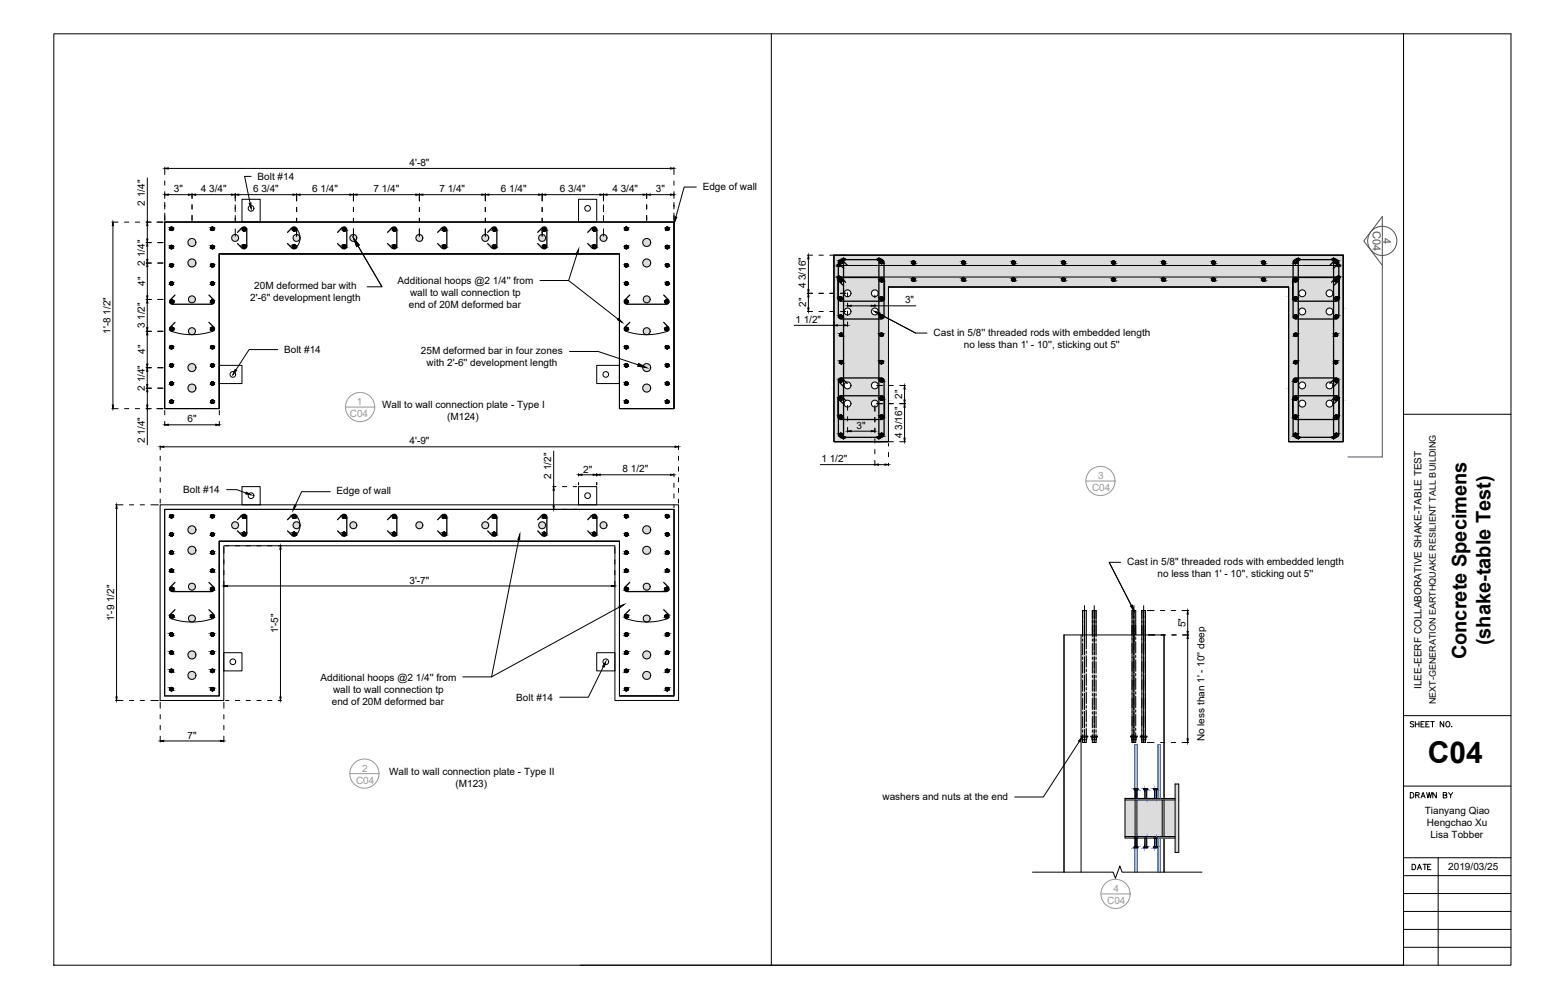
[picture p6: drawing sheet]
<svg xmlns="http://www.w3.org/2000/svg" width="432mm" height="279mm" viewBox="0 0 432 279" stroke-linecap="round" stroke-linejoin="round" font-family="sans-serif">
<defs><g id="words">
<text font-size="8.4" x="398.8" y="212.9">C04</text>
<g font-size="5.6">
<text x="409.6" y="184.1" transform="rotate(-90 409.6 184.1)">Concrete Specimens</text>
<text x="416.3" y="180.2" transform="rotate(-90 416.3 180.2)">(shake-table Test)</text>
</g>
<text font-size="4.9" x="393.3" y="244.1">DATE</text>
<text font-size="4.4" x="393" y="224">DRAWN BY</text>
<g font-size="3.1" fill="#525252">
<text x="383.4" y="64.5" transform="rotate(90 383.4 64.5)">C04</text>
<text x="386.3" y="66.4" transform="rotate(90 386.3 66.4)">4</text>
</g>
<g font-size="2.8">
<text x="114.4" y="46.3">4'-8&quot;</text>
<text x="48.6" y="53.7">3&quot;</text>
<text x="56.1" y="53.7">4 3/4&quot;</text>
<text x="70.7" y="53.7">6 3/4&quot;</text>
<text x="71.9" y="50.2">Bolt #14</text>
<text x="87.2" y="53.7">6 1/4&quot;</text>
<text x="104.3" y="53.7">7 1/4&quot;</text>
<text x="122.7" y="53.7">7 1/4&quot;</text>
<text x="139.9" y="53.7">6 1/4&quot;</text>
<text x="156.4" y="53.7">6 3/4&quot;</text>
<text x="171" y="53.7">4 3/4&quot;</text>
<text x="183.2" y="53.7">3&quot;</text>
<text x="196.3" y="53">Edge of wall</text>
<text x="40.5" y="57.4" transform="rotate(-90 40.5 57.4)">2 1/4&quot;</text>
<text x="40.5" y="74.1" transform="rotate(-90 40.5 74.1)">2 1/4&quot;</text>
<text x="40.5" y="79.7" transform="rotate(-90 40.5 79.7)">4&quot;</text>
<text x="71" y="80.8">20M deformed bar with</text>
<text x="111.1" y="79.3">Additional hoops @2 1/4'' from</text>
<text x="114.5" y="82.7">wall to wall connection tp</text>
<text x="225.1" y="80.5" transform="rotate(-90 225.1 80.5)">4 3/16&quot;</text>
<text x="69.9" y="84.1">2'-6'' development length</text>
<text x="114.2" y="86">end of 20M deformed bar</text>
<text x="225.1" y="85.7" transform="rotate(-90 225.1 85.7)">2&quot;</text>
<text x="252.8" y="84.7">3&quot;</text>
<text x="30.9" y="93.2" transform="rotate(-90 30.9 93.2)">1'-8 1/2&quot;</text>
<text x="40.4" y="91.6" transform="rotate(-90 40.4 91.6)">3 1/2&quot;</text>
<text x="222.1" y="90.1">1 1/2&quot;</text>
<text x="260.8" y="93.7">Cast in 5/8'' threaded rods with embedded length</text>
<text x="40.5" y="98.8" transform="rotate(-90 40.5 98.8)">4&quot;</text>
<text x="79.4" y="98.6">Bolt #14</text>
<text x="117.6" y="98.8">25M deformed bar in four zones</text>
<text x="269.2" y="97">no less than 1' - 10'', sticking out 5''</text>
<text x="119.2" y="102.2">with 2'-6'' development length</text>
<text x="40.4" y="109.1" transform="rotate(-90 40.4 109.1)">2 1/4&quot;</text>
<text x="106.7" y="113.8">Wall to wall connection plate - Type I</text>
<text x="252" y="111.4" transform="rotate(-90 252 111.4)">2&quot;</text>
<text x="52.4" y="117.9">6&quot;</text>
<text x="124.9" y="117.2">(M124)</text>
<text x="239.3" y="119.7">3&quot;</text>
<text x="40.5" y="123.6" transform="rotate(-90 40.5 123.6)">2 1/4&quot;</text>
<text x="114.4" y="124">4'-9&quot;</text>
<text x="252" y="122.3" transform="rotate(-90 252 122.3)">4 3/16&quot;</text>
<text x="162.9" y="131.9">2&quot;</text>
<text x="173.9" y="131.8">8 1/2&quot;</text>
<text x="229.4" y="129">1 1/2&quot;</text>
<text x="51.2" y="137.7">Bolt #14</text>
<text x="94" y="138">Edge of wall</text>
<text x="154" y="133.6" transform="rotate(-90 154 133.6)">2 1/2&quot;</text>
<text x="314.8" y="157.7">Cast in 5/8'' threaded rods with embedded length</text>
<text x="323.3" y="161">no less than 1' - 10'', sticking out 5''</text>
<text x="114.4" y="162.9">3'-7&quot;</text>
<text x="31.9" y="173.4" transform="rotate(-90 31.9 173.4)">1'-9 1/2&quot;</text>
<text x="77.7" y="176.8" transform="rotate(-90 77.7 176.8)">1'-5&quot;</text>
<text x="331.1" y="175.1" transform="rotate(-90 331.1 175.1)">5&quot;</text>
<text x="89.6" y="189.9">Additional hoops @2 1/4'' from</text>
<text x="92.7" y="196.7">end of 20M deformed bar</text>
<text x="93" y="193.3">wall to wall connection tp</text>
<text x="144.2" y="195.6">Bolt #14</text>
<text x="397" y="192.3" transform="rotate(-90 397 192.3)">ILEE-EERF COLLABORATIVE SHAKE-TABLE TEST</text>
<text x="52.4" y="206.2">7&quot;</text>
<text x="336.4" y="206.9" transform="rotate(-90 336.4 206.9)">No less than 1' - 10'' deep</text>
<text x="108.6" y="216.4">Wall to wall connection plate - Type II</text>
<text x="127.2" y="219.8">(M123)</text>
<text x="246.5" y="223.4">washers and nuts at the end</text>
<text x="398" y="227.1">Tianyang Qiao</text>
<text x="398.5" y="230.4">Hengchao Xu</text>
<text x="399.5" y="233.8">Lisa Tobber</text>
<text x="404.5" y="242.9">2019/03/25</text>
</g>
<g font-size="2.8" fill="#989898">
<text x="99.7" y="113.1">1</text>
<text x="97.7" y="116.4">C04</text>
<text x="305" y="137">C04</text>
<text x="306.7" y="133.7">3</text>
<text x="101.1" y="215.4">2</text>
<text x="99.4" y="218.7">C04</text>
<text x="311" y="249">4</text>
<text x="309.2" y="252.3">C04</text>
</g>
<text font-size="2.5" x="401" y="196.6" transform="rotate(-90 401 196.6)">NEXT-GENERATION EARTHQUAKE RESILIENT TALL BUILDING</text>
</g></defs>
<!-- layer: Note -->
<g fill="none" stroke="#000" stroke-width=".28">
<path d="M215.4 9.4v260M41.1 49.7v12.3M46 46.7v2M46 50.5v1.2M46 53.5v1.9M46 56.5v1.9M46 59.5v2M47 47h140.2M47 54.3h5.6M53.6 54v1.4M53.6 57.2v1.2M54.6 54.3h10.1"/>
<path d="M65.7 54v2.1M65.7 57.2v1.9M66.7 54.3h15.1M70.1 49.2h-1.8l1.6 7.5M82.8 54v2.1M82.8 57.9v1.2M83.8 54.3h13.9M98.7 54v2.1M98.7 57.9v1.2M99.7 54.3h16.4M117.1 54v2.1M117.1 57.9v1.2"/>
<path d="M118.1 54.3h16.4M135.6 54v2.1M135.6 57.9v1.2M136.5 54.3h13.9M151.4 54v2.1M151.4 57.9v1.2M152.4 54.3h15.2M168.6 54v2.1M168.6 57.2v1.9M169.6 54.3h10M180.6 54v1.4M180.6 57.2v1.2"/>
<path d="M181.6 54.3h5.6M188.2 46.7v2M188.2 50.5v1.2M188.2 53.5v1.9M188.2 56.5v1.9M188.2 59.5v2M194.5 52.2h-3.4l-2.3 8.3M31.2 62h1.8M31.5 63v50.1M34.8 62h1.2M37.8 62h1.2M40.8 62h1.5"/>
<path d="M40.8 73.4h1.5M40.8 67.7h1.5M41.1 63v3.7M41.1 68.7v3.7M41.1 74.4v8.2M43.8 62h1.7M44.1 73.4h1.4M44.1 67.7h1.4M46 62h142.3v52h-15.3v-43.1h-111.8v43.1h-15.2zM53.6 60.2v1.3M61.2 70.9v43.1h-15.2v-52h142.3v52h-15.3v-43.1M61.2 70.9h111.8"/>
<path d="M65.7 60.2v1.9M65.7 63.9v2M67.7 63.5a.73 .73 0 0 1 .7-.2 .73 .73 0 0 1 .5 .7M68.9 68.8a.73 .73 0 0 1-.5 .7 .73 .73 0 0 1-.7-.2M81.6 63.5l.6-.2 .6 .4M82.7 63.6a4.2 4.2 0 0 1 0 5.7M82.8 69.1l-.6 .4-.6-.2M82.8 60.9v1.2M82.8 63.9v2M95.6 63.5a.73 .73 0 0 1 .8-.2 .73 .73 0 0 1 .4 .7M96.8 68.8a.73 .73 0 0 1-.4 .7 .73 .73 0 0 1-.8-.2M98.7 60.9v1.2"/>
<path d="M98.7 63.9v2M109.6 63.5a.73 .73 0 0 1 .8-.2 .73 .73 0 0 1 .4 .7M110.8 68.8a.73 .73 0 0 1-.4 .7 .73 .73 0 0 1-.8-.2M117.1 60.9v1.2M117.1 63.9v2M123.6 63.5a.73 .73 0 0 1 .7-.2 .73 .73 0 0 1 .5 .7M124.8 68.8a.73 .73 0 0 1-.5 .7 .73 .73 0 0 1-.7-.2M135.6 60.9v1.2M135.6 63.9v2M137.5 63.5a.73 .73 0 0 1 .8-.2 .73 .73 0 0 1 .5 .7M138.8 68.8a.73 .73 0 0 1-.5 .7 .73 .73 0 0 1-.8-.2M150.8 78.3h8l13.8 10.7"/>
<path d="M151.4 60.9v1.2M151.4 63.9v2M151.5 63.5a.73 .73 0 0 1 .8-.2 .73 .73 0 0 1 .4 .7M152.7 68.8a.73 .73 0 0 1-.4 .7 .73 .73 0 0 1-.8-.2M161.1 71l-2.3 7.3M165.5 63.5a.73 .73 0 0 1 .8-.2 .73 .73 0 0 1 .4 .7M166.7 68.8a.73 .73 0 0 1-.4 .7 .73 .73 0 0 1-.8-.2M168.6 60.2v1.9M168.6 63.9v2M173 70.9h-111.8v43.1M180.6 60.2v1.3M225.5 71.2h1.4"/>
<path d="M225.8 72.2v8.7M228.7 71.2h1.3M231.8 71.2h143.4v52.1h-15.3v-43.2h-111.7M232.9 71.2v52.1h15.3v-43.2M232.9 71.2h142.3v52.1h-15.3v-43.2h-111.7v43.2h-15.3zM235.3 72.6a.67 .67 0 0 0-1 .1 .67 .67 0 0 0 .1 .9M246.2 72.5l.5 .1 .2 .5M361.8 72.5l-.5 .1-.2 .5M372.8 72.6a.67 .67 0 0 1 .9 .1 .67 .67 0 0 1 0 .9M40.8 92.5h1.5M40.8 83.6h1.5M41.1 84.6v6.9"/>
<path d="M41.1 93.5v8.1M44.1 92.5h1.4M44.1 83.6h1.4M47.5 91.3a.73 .73 0 0 0-.1 .8 .73 .73 0 0 0 .7 .4 17.8 17.8 0 0 0 11.1 0M47.5 83.7a.73 .73 0 0 0-.1 .8 .73 .73 0 0 0 .7 .4M59.7 91.3a.73 .73 0 0 1 .1 .8 .73 .73 0 0 1-.6 .4M59.7 83.7a.73 .73 0 0 1 .1 .8 .73 .73 0 0 1-.6 .4M77.6 97.6h-8l-3.7 5.7M174.5 91.3a.73 .73 0 0 0-.1 .8 .73 .73 0 0 0 .7 .4 17.6 17.6 0 0 0 11.6-.2 .73 .73 0 0 0 0-1M174.5 83.7a.73 .73 0 0 0-.1 .8 .73 .73 0 0 0 .7 .4M186.7 83.7a.73 .73 0 0 1 .1 .8 .73 .73 0 0 1-.6 .4M221.8 90.8h11.1"/>
<path d="M225.5 81.9h1.4M225.5 87h1.4M225.8 82.9v3M228.7 81.9h1.3M228.7 87h1.3M231.8 81.9h1.2M231.8 87h1.2M232.9 86.8v1.3M232.9 89.9v1.2M233.9 90.8h1.8M234.1 88.4l.2 .4 .5 .2M234.8 81.9h1.4"/>
<path d="M234.8 87h1.4M236.7 81.7v1.1M236.7 84.6v1.1M236.7 86.8v1.3M236.7 89.9v1.2M237.7 85.4h5.7M244.3 82.4v.7M244.3 84.9v.8M244.3 85.4h11.5M246.9 88.4l-.2 .4-.5 .2M255.7 93l-10-5.3 10 5.3h3.2M361.1 88.4l.2 .4 .5 .2"/>
<path d="M373.9 88.4l-.2 .4-.5 .2M31.2 114.1h1.8M34.8 114.1h1.2M37.8 114.1h1.2M40.8 114.1h1.5M40.8 108.4h1.5M40.8 102.6h1.5M41.1 103.6v3.7M41.1 109.3v3.8M41.1 114.1v10M43.8 114.1h1.7M44.1 108.4h1.4"/>
<path d="M44.1 102.6h1.4M46 114.6v1.2M46 117.6v1.3M47 118.6h13.3M61.3 114.6v1.2M61.3 117.6v1.3M235.3 105.7a.67 .67 0 0 0-1 0 .67 .67 0 0 0 .1 .9M236.7 113.2v1.3M236.7 116.3v1.2M236.7 119.3v1.4M244.3 113.2v1.6M244.3 116.5v1.3"/>
<path d="M244.3 119.5v1.2M244.9 112.7h1.6M244.9 107.6h1.6M246.2 105.5l.5 .2 .2 .4M248.3 112.7h1.2M248.3 107.6h1.2M251.3 112.7h1.6M251.3 107.6h1.6M252.6 108.6v3.1M252.6 113.7v8.6M361.8 105.5l-.5 .2-.2 .4M372.8 105.7a.67 .67 0 0 1 .9 0 .67 .67 0 0 1 0 .9"/>
<path d="M44.7 124.4v1.1M44.7 127.3v1.2M44.7 130.3v1.2M44.7 133.3v1.2M44.7 136.3v1.2M44.7 139.3v1.1M45.7 124.7h142.8M63.3 136.7h2.8l2.6 .9M92.2 137.2h-8l-1.7 3.9M154.3 135.8h1M154.6 125.9v9.9M154.6 136.8v4.4"/>
<path d="M157.1 135.8h1.2M160.1 135.8h1M161.6 132.2v.7M161.6 134.7v.6M162.6 132.5h3.1M166.7 132.2v.7M166.7 134.7v.6M167.7 132.5h19.5M188.2 132.2v.9M188.2 134.9v1.1M188.2 137.9v1.1M189.5 124.4v1.1"/>
<path d="M189.5 127.3v1.2M189.5 130.3v1.2M189.5 133.3v1.2M189.5 136.3v1.2M189.5 139.3v1.1M229.1 129.7h15.2M234.1 121.4l.2 .5 .5 .1M237.7 120.4h5.7M244.3 122.5v1.2M244.3 125.5v1.2M244.3 128.5v1.5M244.9 123.3h1.6"/>
<path d="M245.3 129.7h1.9M246.9 121.4l-.2 .5-.5 .1M248.2 123.8v.7M248.2 126.3v1.2M248.2 129.3v.7M248.3 123.3h1.2M251.3 123.3h1.6M361.1 121.4l.2 .5 .5 .1M373.9 121.4l-.2 .5-.5 .1M32.3 140.9h2.1M32.6 141.9v52.6M36.2 140.9h1.1"/>
<path d="M39.1 140.9h1.2M42.1 140.9h2.1M46 142.2h142.3v52h-15.3v-43.1h-111.8v43.1h-15.2zM61.2 151.1v43.1h-15.2v-52h142.3v52h-15.3v-43.1M61.2 151.1h111.8M62.5 152.8v1.7M62.5 156.3v1.1M62.5 159.2v1.2M63 152.3h.9M65.7 152.3h1.2M67.7 143.7a.73 .73 0 0 1 .7-.1 .73 .73 0 0 1 .5 .6M68.7 152.3h1.2"/>
<path d="M68.9 149a.73 .73 0 0 1-.5 .7 .73 .73 0 0 1-.7-.2M71.7 152.3h1.2M74.7 152.3h1.2M77.7 152.3h.9M78.3 153.3v41.2M81.6 143.7l.6-.2 .6 .4M82.7 143.8a4.2 4.2 0 0 1 0 5.7M82.8 149.4l-.6 .3-.6-.2M95.6 143.7a.73 .73 0 0 1 .8-.1 .73 .73 0 0 1 .4 .6M96.8 149a.73 .73 0 0 1-.4 .7 .73 .73 0 0 1-.8-.2M109.6 143.7a.73 .73 0 0 1 .8-.1 .73 .73 0 0 1 .4 .6M110.8 149a.73 .73 0 0 1-.4 .7 .73 .73 0 0 1-.8-.2"/>
<path d="M123.6 143.7a.73 .73 0 0 1 .7-.1 .73 .73 0 0 1 .5 .6M124.8 149a.73 .73 0 0 1-.5 .7 .73 .73 0 0 1-.7-.2M137.5 143.7a.73 .73 0 0 1 .8-.1 .73 .73 0 0 1 .5 .6M138.8 149a.73 .73 0 0 1-.5 .7 .73 .73 0 0 1-.8-.2M144.9 150.6l-7.6 38.3M151.5 143.7a.73 .73 0 0 1 .8-.1 .73 .73 0 0 1 .4 .6M152.7 149a.73 .73 0 0 1-.4 .7 .73 .73 0 0 1-.8-.2M154.3 142.2h1M157.1 142.2h1.2M160.1 142.2h1M165.5 143.7a.73 .73 0 0 1 .8-.1 .73 .73 0 0 1 .4 .6M166.7 149a.73 .73 0 0 1-.4 .7 .73 .73 0 0 1-.8-.2"/>
<path d="M171.7 152.8v1.7M171.7 156.3v1.1M171.7 159.2v1.2M173 151.1h-111.8v43.1M188.2 140.8v.9M309.8 157l6.2 12.1-6.2-12.1h3.2M47.5 171.5a.75 .75 0 0 0-.1 .8 .75 .75 0 0 0 .7 .5 18.2 18.2 0 0 0 11.1 0M47.5 163.9a.73 .73 0 0 0-.1 .8 .73 .73 0 0 0 .7 .4M59.7 171.5a.73 .73 0 0 1 .1 .8 .73 .73 0 0 1-.6 .4M59.7 163.9a.73 .73 0 0 1 .1 .8 .73 .73 0 0 1-.6 .4M62.5 162.2v1.7M63.5 163.6h107.2"/>
<path d="M171.7 162.2v1.7M173 169.4l-35.7 19.5h-8M174.5 171.5a.75 .75 0 0 0-.1 .8 .75 .75 0 0 0 .7 .5 17.7 17.7 0 0 0 11.6-.3 .73 .73 0 0 0 0-1M174.5 163.9a.73 .73 0 0 0-.1 .8 .73 .73 0 0 0 .7 .4M186.7 163.9a.73 .73 0 0 1 .1 .8 .73 .73 0 0 1-.6 .4M297.2 177.2h28.3M302.4 177.7v-7.3h1v10.7M302.4 178.3v.7M302.4 179.6v3.2M305.1 177.7v-7.3h1v7.3M305.1 178.3v.7M305.1 179.6v3.2"/>
<path d="M306.1 178.3v.7M306.1 179.6v3.2M316.2 177.8v1.2M316.2 179.1v3.7M317.2 177.2v-6.8h-1v7.3M317.2 177.8v.7M317.2 179.1v3.2M318.9 177.7v-7.3h1v7.3M318.9 177.8v1.2M318.9 179.1v3.7M319.9 177.8v1.2M319.9 179.1v3.7"/>
<path d="M320.4 170.4h1.9M324.1 170.4h1.2M327.1 170.4h1.2M327.3 177.2h1.2M330.1 170.4h1.9M330.3 177.2h1.7M331.7 171.4v4.8M331.7 178.2v28M32.3 195.5h2.1M36.2 195.5h1.1M39.1 195.5h1.2M42.1 195.5h2.1"/>
<path d="M44.7 196v1.7M44.7 199.5v1.2M62.5 196v1.7M62.5 199.5v1.2M63 195.5h.9M65.7 195.5h1.2M68.7 195.5h1.2M71.7 195.5h1.2M74.7 195.5h1.2M77.7 195.5h.9M168.5 186.1l-4.2 8.5h-8M302.4 183.4v.7"/>
<path d="M302.4 184.7v3.2M302.4 188.5v.6M302.4 189.8v3.2M302.4 193.6v.6M302.4 194.9v3.1M302.4 198.7v.6M302.4 199.9v3.2M303.4 181.8v.6M303.4 183v3.2M303.4 186.8v.7M303.4 188.1v3.2M303.4 191.9v.7"/>
<path d="M303.4 193.2v3.2M303.4 197v.6M303.4 198.3v3.1M305.1 183.4v.7M305.1 184.7v3.2M305.1 188.5v.6M305.1 189.8v3.2M305.1 193.6v.6M305.1 194.9v3.1M305.1 198.7v.6M305.1 199.9v3.2M306.1 183.4v.7"/>
<path d="M306.1 184.7v3.2M306.1 188.5v.6M306.1 189.8v3.2M306.1 193.6v.6M306.1 194.9v3.1M306.1 198.7v.6M306.1 199.9v3.2M316.2 182.9v1.2M316.2 184.2v3.7M316.2 188v1.1M316.2 189.3v3.7M316.2 193.1v1.1"/>
<path d="M316.2 194.4v3.6M316.2 198.2v1.1M316.2 199.4v3.7M317.2 182.9v.7M317.2 184.2v3.2M317.2 188v.6M317.2 189.3v3.1M317.2 193.1v.6M317.2 194.4v3.1M317.2 198.2v.6M317.2 199.4v3.2M318.9 182.9v1.2"/>
<path d="M318.9 184.2v3.7M318.9 188v1.1M318.9 189.3v3.7M318.9 193.1v1.1M318.9 194.4v3.6M318.9 198.2v1.1M318.9 199.4v3.7M319.9 182.9v1.2M319.9 184.2v3.7M319.9 188v1.1M319.9 189.3v3.7M319.9 193.1v1.1"/>
<path d="M319.9 194.4v3.6M319.9 198.2v1.1M319.9 199.4v3.7M44.7 202.5v1.2M44.7 205.5v1.6M45.7 206.8h15.8M62.5 202.5v1.2M62.5 205.5v1.6M301.4 207l-10 15.5h-8M302 205.5h1.8M302.4 205.7h.1M302.4 203.8v.6"/>
<path d="M303.4 205.7h.1M303.4 203.3v3.9h-1v-2.2M303.4 202.1v.6M304.7 205.5h1.8M305.1 205.7h.1M305.1 203.8v.6M305.1 205v2.2h1v-2.2M306.1 205.7h.1M306.1 203.8v.6M315.8 205.5h1.8M316.2 205.7h.1M316.2 203.2v1.2"/>
<path d="M316.2 204.5v2.7h1v-2.7M317.2 205.7h.1M317.2 203.2v.7M318.5 205.5h1.9M318.9 205.7h.1M318.9 204.5v2.7h1v-2.7M318.9 203.2v1.2M319.9 205.7h.1M319.9 203.2v1.2M320.4 207.2h1.9M324.1 207.2h1.2M327.1 207.2h1.2"/>
<path d="M328.2 218.8h1M330.1 207.2h1.9M316.8 220.1h1v.4h-1zM316.8 236.3h1v.3h-1zM317 220.5v2.4h.5v-2.4M317 236.3v-2.4h.5v2.4M319.5 220.1h1v.4h-1zM319.5 236.3h1v.3h-1zM319.8 220.5v2.4h.5v-2.4M319.8 236.3v-2.4h.5v2.4M322.2 220.1h1.1v.4h-1.1zM322.2 236.3h1.1v.3h-1.1z"/>
<path d="M322.5 220.5v2.4h.5v-2.4M322.5 236.3v-2.4h.5v2.4M328.2 237.9h1"/>
<circle cx="47.9" cy="63.9" r=".48"/>
<circle cx="47.9" cy="69" r=".48"/>
<circle cx="47.9" cy="74" r=".48"/>
<circle cx="47.9" cy="79.1" r=".48"/>
<circle cx="59.3" cy="69" r=".48"/>
<circle cx="59.3" cy="79.1" r=".48"/>
<circle cx="59.3" cy="74" r=".48"/>
<circle cx="59.3" cy="63.9" r=".48"/>
<circle cx="68.2" cy="68.8" r=".48"/>
<circle cx="68.2" cy="64" r=".48"/>
<circle cx="82.1" cy="64" r=".48"/>
<circle cx="82.1" cy="68.8" r=".48"/>
<circle cx="96.1" cy="68.8" r=".48"/>
<circle cx="96.1" cy="64" r=".48"/>
<circle cx="110.1" cy="68.8" r=".48"/>
<circle cx="110.1" cy="64" r=".48"/>
<circle cx="124.1" cy="64" r=".48"/>
<circle cx="124.1" cy="68.8" r=".48"/>
<circle cx="138" cy="64" r=".48"/>
<circle cx="138" cy="68.8" r=".48"/>
<circle cx="152" cy="64" r=".48"/>
<circle cx="152" cy="68.8" r=".48"/>
<circle cx="166" cy="68.8" r=".48"/>
<circle cx="166" cy="64" r=".48"/>
<circle cx="174.9" cy="74" r=".48"/>
<circle cx="174.9" cy="79.1" r=".48"/>
<circle cx="174.9" cy="69" r=".48"/>
<circle cx="174.9" cy="63.9" r=".48"/>
<circle cx="186.3" cy="79.1" r=".48"/>
<circle cx="186.3" cy="74" r=".48"/>
<circle cx="186.3" cy="63.9" r=".48"/>
<circle cx="186.3" cy="69" r=".48"/>
<circle cx="234.8" cy="73.1" r=".48"/>
<circle cx="234.8" cy="78.2" r=".48"/>
<circle cx="246.2" cy="73.1" r=".48"/>
<circle cx="246.2" cy="78.2" r=".48"/>
<circle cx="255.1" cy="73.3" r=".48"/>
<circle cx="255.1" cy="78.1" r=".48"/>
<circle cx="269.1" cy="78.1" r=".48"/>
<circle cx="269.1" cy="73.3" r=".48"/>
<circle cx="283" cy="78.1" r=".48"/>
<circle cx="283" cy="73.3" r=".48"/>
<circle cx="297" cy="73.3" r=".48"/>
<circle cx="297" cy="78.1" r=".48"/>
<circle cx="311" cy="78.1" r=".48"/>
<circle cx="311" cy="73.3" r=".48"/>
<circle cx="324.9" cy="78.1" r=".48"/>
<circle cx="324.9" cy="73.3" r=".48"/>
<circle cx="338.9" cy="73.3" r=".48"/>
<circle cx="338.9" cy="78.1" r=".48"/>
<circle cx="352.9" cy="78.1" r=".48"/>
<circle cx="352.9" cy="73.3" r=".48"/>
<circle cx="361.8" cy="73.1" r=".48"/>
<circle cx="361.8" cy="78.2" r=".48"/>
<circle cx="373.2" cy="78.2" r=".48"/>
<circle cx="373.2" cy="73.1" r=".48"/>
<circle cx="47.9" cy="96.9" r=".48"/>
<circle cx="48.1" cy="84.2" r=".48"/>
<circle cx="48.1" cy="91.8" r=".48"/>
<circle cx="59.3" cy="84.2" r=".48"/>
<circle cx="59.3" cy="91.8" r=".48"/>
<circle cx="59.3" cy="96.9" r=".48"/>
<circle cx="174.9" cy="96.9" r=".48"/>
<circle cx="175" cy="84.2" r=".48"/>
<circle cx="175" cy="91.8" r=".48"/>
<circle cx="186.2" cy="91.8" r=".48"/>
<circle cx="186.2" cy="84.2" r=".48"/>
<circle cx="186.3" cy="96.9" r=".48"/>
<circle cx="234.8" cy="88.4" r=".48"/>
<circle cx="234.8" cy="83.3" r=".48"/>
<circle cx="235" cy="93.4" r=".48"/>
<circle cx="236.7" cy="81.9" r=".96"/>
<circle cx="236.7" cy="86.9" r=".96"/>
<circle cx="244.3" cy="81.9" r=".96"/>
<circle cx="244.3" cy="86.9" r=".96"/>
<circle cx="246.2" cy="93.4" r=".48"/>
<circle cx="246.2" cy="88.4" r=".48"/>
<circle cx="246.2" cy="83.3" r=".48"/>
<circle cx="361.8" cy="88.4" r=".48"/>
<circle cx="361.8" cy="83.3" r=".48"/>
<circle cx="361.9" cy="93.4" r=".48"/>
<circle cx="363.7" cy="81.9" r=".96"/>
<circle cx="363.7" cy="86.9" r=".96"/>
<circle cx="371.3" cy="81.9" r=".96"/>
<circle cx="371.3" cy="86.9" r=".96"/>
<circle cx="373.1" cy="93.4" r=".48"/>
<circle cx="373.2" cy="83.3" r=".48"/>
<circle cx="373.2" cy="88.4" r=".48"/>
<circle cx="47.9" cy="107.1" r=".48"/>
<circle cx="47.9" cy="102" r=".48"/>
<circle cx="47.9" cy="112.1" r=".48"/>
<circle cx="59.3" cy="112.1" r=".48"/>
<circle cx="59.3" cy="107.1" r=".48"/>
<circle cx="59.3" cy="102" r=".48"/>
<circle cx="174.9" cy="112.1" r=".48"/>
<circle cx="174.9" cy="102" r=".48"/>
<circle cx="174.9" cy="107.1" r=".48"/>
<circle cx="186.3" cy="112.1" r=".48"/>
<circle cx="186.3" cy="102" r=".48"/>
<circle cx="186.3" cy="107.1" r=".48"/>
<circle cx="234.8" cy="116.3" r=".48"/>
<circle cx="234.8" cy="106.1" r=".48"/>
<circle cx="234.8" cy="111.2" r=".48"/>
<circle cx="235" cy="101.1" r=".48"/>
<circle cx="236.7" cy="112.7" r=".96"/>
<circle cx="236.7" cy="107.6" r=".96"/>
<circle cx="244.3" cy="112.7" r=".96"/>
<circle cx="244.3" cy="107.6" r=".96"/>
<circle cx="246.2" cy="101.1" r=".48"/>
<circle cx="246.2" cy="106.1" r=".48"/>
<circle cx="246.2" cy="111.2" r=".48"/>
<circle cx="246.2" cy="116.3" r=".48"/>
<circle cx="361.8" cy="116.3" r=".48"/>
<circle cx="361.8" cy="106.1" r=".48"/>
<circle cx="361.8" cy="111.2" r=".48"/>
<circle cx="361.9" cy="101.1" r=".48"/>
<circle cx="363.7" cy="107.6" r=".96"/>
<circle cx="363.7" cy="112.7" r=".96"/>
<circle cx="371.3" cy="107.6" r=".96"/>
<circle cx="371.3" cy="112.7" r=".96"/>
<circle cx="373.1" cy="101.1" r=".48"/>
<circle cx="373.2" cy="111.2" r=".48"/>
<circle cx="373.2" cy="116.3" r=".48"/>
<circle cx="373.2" cy="106.1" r=".48"/>
<circle cx="234.8" cy="121.4" r=".48"/>
<circle cx="246.2" cy="121.4" r=".48"/>
<circle cx="361.8" cy="121.4" r=".48"/>
<circle cx="373.2" cy="121.4" r=".48"/>
<circle cx="47.9" cy="159.3" r=".48"/>
<circle cx="47.9" cy="149.2" r=".48"/>
<circle cx="47.9" cy="154.2" r=".48"/>
<circle cx="47.9" cy="144.1" r=".48"/>
<circle cx="59.3" cy="149.2" r=".48"/>
<circle cx="59.3" cy="154.2" r=".48"/>
<circle cx="59.3" cy="159.3" r=".48"/>
<circle cx="59.3" cy="144.1" r=".48"/>
<circle cx="68.2" cy="149" r=".48"/>
<circle cx="68.2" cy="144.2" r=".48"/>
<circle cx="82.1" cy="144.2" r=".48"/>
<circle cx="82.1" cy="149" r=".48"/>
<circle cx="96.1" cy="149" r=".48"/>
<circle cx="96.1" cy="144.2" r=".48"/>
<circle cx="110.1" cy="149" r=".48"/>
<circle cx="110.1" cy="144.2" r=".48"/>
<circle cx="124.1" cy="149" r=".48"/>
<circle cx="124.1" cy="144.2" r=".48"/>
<circle cx="138" cy="149" r=".48"/>
<circle cx="138" cy="144.2" r=".48"/>
<circle cx="152" cy="149" r=".48"/>
<circle cx="152" cy="144.2" r=".48"/>
<circle cx="166" cy="149" r=".48"/>
<circle cx="166" cy="144.2" r=".48"/>
<circle cx="174.9" cy="154.2" r=".48"/>
<circle cx="174.9" cy="149.2" r=".48"/>
<circle cx="174.9" cy="159.3" r=".48"/>
<circle cx="174.9" cy="144.1" r=".48"/>
<circle cx="186.3" cy="149.2" r=".48"/>
<circle cx="186.3" cy="144.1" r=".48"/>
<circle cx="186.3" cy="154.2" r=".48"/>
<circle cx="186.3" cy="159.3" r=".48"/>
<circle cx="47.9" cy="177.1" r=".48"/>
<circle cx="48.1" cy="164.4" r=".48"/>
<circle cx="48.1" cy="172" r=".48"/>
<circle cx="59.3" cy="164.4" r=".48"/>
<circle cx="59.3" cy="172" r=".48"/>
<circle cx="59.3" cy="177.1" r=".48"/>
<circle cx="174.9" cy="177.1" r=".48"/>
<circle cx="175" cy="164.4" r=".48"/>
<circle cx="175" cy="172" r=".48"/>
<circle cx="186.2" cy="172" r=".48"/>
<circle cx="186.2" cy="164.4" r=".48"/>
<circle cx="186.3" cy="177.1" r=".48"/>
<circle cx="47.9" cy="182.2" r=".48"/>
<circle cx="47.9" cy="192.3" r=".48"/>
<circle cx="47.9" cy="187.3" r=".48"/>
<circle cx="59.3" cy="182.2" r=".48"/>
<circle cx="59.3" cy="187.3" r=".48"/>
<circle cx="59.3" cy="192.3" r=".48"/>
<circle cx="174.9" cy="192.3" r=".48"/>
<circle cx="174.9" cy="182.2" r=".48"/>
<circle cx="174.9" cy="187.3" r=".48"/>
<circle cx="186.3" cy="192.3" r=".48"/>
<circle cx="186.3" cy="187.3" r=".48"/>
<circle cx="186.3" cy="182.2" r=".48"/>
</g>
<!-- layer: Plot -->
<g fill="none" stroke="#000" stroke-width=".28">
<path d="M67.6 55.6h5.1v6.4h-5.1zM161.6 55.6h5.1v6.4h-5.1zM102.5 80.1h4.2l-6.7-11.5 6.7 11.5M159.1 98.1h8l11.1 3.7M61.2 102h6.4v5.1h-6.4zM166.7 102h6.3v5.1h-6.3zM67.6 135.8h5.1v5.1h-5.1zM161.6 135.8h5.1v5.1h-5.1zM44.7 140.9h144.8v54.6h-17.8v-43.2h-109.2v43.2h-17.8zM62.5 182.2h5.1v5.1h-5.1zM166.7 182.2h5v5.1h-5zM328.2 218.8v19.1"/>
<path d="M329.2 218.8v19.1M314.2 223.3h14M314.2 222.9h11M314.2 233.5h14M317 223.3v10.2M317.5 223.3v10.2M324.6 223.3v10.2M325.1 223.3v10.2M328.2 222.9h-14v11h14M288.4 243.4h22.5l.6 1.8 1.3-3.5 .6 1.7h22.3"/>
<circle cx="70.1" cy="58.2" r=".79"/>
<circle cx="164.1" cy="58.2" r=".79"/>
<circle cx="53.6" cy="67.7" r="1.11"/>
<circle cx="53.6" cy="73.4" r="1.11"/>
<circle cx="65.7" cy="66.4" r=".96"/>
<circle cx="82.8" cy="66.4" r=".96"/>
<circle cx="98.7" cy="66.4" r=".96"/>
<circle cx="117.1" cy="66.4" r=".96"/>
<circle cx="135.5" cy="66.4" r=".96"/>
<circle cx="151.4" cy="66.4" r=".96"/>
<circle cx="168.6" cy="66.4" r=".96"/>
<circle cx="180.6" cy="73.4" r="1.11"/>
<circle cx="180.6" cy="67.7" r="1.11"/>
<circle cx="53.6" cy="83.6" r=".96"/>
<circle cx="53.6" cy="92.4" r=".96"/>
<circle cx="180.6" cy="92.4" r=".96"/>
<circle cx="180.6" cy="83.6" r=".96"/>
<circle cx="53.6" cy="108.3" r="1.11"/>
<circle cx="53.6" cy="102.6" r="1.11"/>
<circle cx="65" cy="104.5" r=".79"/>
<circle cx="169.2" cy="104.5" r=".79"/>
<circle cx="180.6" cy="108.3" r="1.11"/>
<circle cx="180.6" cy="102.6" r="1.11"/>
<circle cx="70.1" cy="138.4" r=".79"/>
<circle cx="164.1" cy="138.4" r=".79"/>
<circle cx="53.6" cy="147.9" r="1.11"/>
<circle cx="53.6" cy="153.6" r="1.11"/>
<circle cx="65.7" cy="146.6" r=".96"/>
<circle cx="82.8" cy="146.6" r=".96"/>
<circle cx="98.7" cy="146.6" r=".96"/>
<circle cx="117.1" cy="146.6" r=".96"/>
<circle cx="135.5" cy="146.6" r=".96"/>
<circle cx="151.4" cy="146.6" r=".96"/>
<circle cx="168.6" cy="146.6" r=".96"/>
<circle cx="180.6" cy="153.6" r="1.11"/>
<circle cx="180.6" cy="147.9" r="1.11"/>
<circle cx="53.6" cy="172.6" r=".96"/>
<circle cx="53.6" cy="163.8" r=".96"/>
<circle cx="180.6" cy="172.6" r=".96"/>
<circle cx="180.6" cy="163.8" r=".96"/>
<circle cx="53.6" cy="182.8" r="1.11"/>
<circle cx="53.6" cy="188.5" r="1.11"/>
<circle cx="65" cy="184.7" r=".79"/>
<circle cx="169.2" cy="184.7" r=".79"/>
<circle cx="180.6" cy="182.8" r="1.11"/>
<circle cx="180.6" cy="188.5" r="1.11"/>
</g>
<g fill="#dcdcdc" stroke="#dcdcdc" stroke-width=".28">
<path d="M135.4 145.7h.4zM135.3 145.7h.5z"/>
<path d="M135.3 145.7l.7 .1zM135.1 145.8h.9z"/>
<path d="M135.1 145.8l1 .1zM135 145.9h1.1z"/>
<path d="M135 145.9l1.2 .1zM135 145.9l1.2 .1h-1.4z"/>
<path d="M134.8 146l1.6 .1zM134.8 146l1.6 .1h-1.7z"/>
<path d="M134.7 146.1l1.7 .2v-.2zM134.7 146.1l1.7 .2h-1.7z"/>
<path d="M134.7 146.3l1.8 .2-.1-.2zM134.7 146.3l1.8 .2h-1.9z"/>
<path d="M134.6 146.5l1.9 .1v-.1zM134.6 146.5l1.9 .1h-1.9z"/>
<path d="M134.6 146.6l1.9 .2v-.2zM134.6 146.6l1.9 .2h-1.9z"/>
<path d="M134.6 146.8l1.8 .2 .1-.2zM134.6 146.8l1.8 .2h-1.7z"/>
<path d="M134.7 147l1.7 .1v-.1zM134.7 147l1.7 .1h-1.7z"/>
<path d="M134.7 147.1h1.7zM134.7 147.1l1.5 .2z"/>
<path d="M134.8 147.3h1.4zM134.8 147.3l1.3 .1z"/>
<path d="M135 147.4h1.1zM135 147.4l1 .1z"/>
<path d="M135.1 147.5h.9zM135.1 147.5h.7z"/>
<path d="M135.3 147.5h.5zM135.3 147.5l.3 .1z"/>
<path d="M98.6 145.7h.4zM98.4 145.7h.6z"/>
<path d="M98.4 145.7l.7 .1zM98.3 145.8h.8z"/>
<path d="M98.3 145.8l1 .1zM98.1 145.9h1.2z"/>
<path d="M98.1 145.9l1.3 .1zM98.1 145.9l1.3 .1h-1.4z"/>
<path d="M98 146l1.5 .1zM98 146l1.5 .1h-1.6z"/>
<path d="M97.9 146.1l1.7 .2-.1-.2zM97.9 146.1l1.7 .2h-1.8z"/>
<path d="M97.8 146.3l1.9 .2-.1-.2zM97.8 146.3l1.9 .2h-1.9z"/>
<path d="M97.8 146.5l1.9 .1v-.1zM97.8 146.5l1.9 .1h-2z"/>
<path d="M97.7 146.6l2 .2v-.2zM97.7 146.6l2 .2h-1.9z"/>
<path d="M97.8 146.8l1.8 .2 .1-.2zM97.8 146.8l1.8 .2h-1.8z"/>
<path d="M97.8 147l1.7 .1 .1-.1zM97.8 147l1.7 .1h-1.6z"/>
<path d="M97.9 147.1h1.6zM97.9 147.1l1.5 .2z"/>
<path d="M98 147.3h1.4zM98 147.3l1.3 .1z"/>
<path d="M98.1 147.4h1.2zM98.1 147.4l1 .1z"/>
<path d="M98.3 147.5h.8zM98.3 147.5h.7z"/>
<path d="M98.4 147.5h.6zM98.4 147.5l.4 .1z"/>
<path d="M180.5 181.7l.4 .1zM180.3 181.8h.6z"/>
<path d="M180.3 181.8h.8zM180.1 181.8h1z"/>
<path d="M180.1 181.8l1.2 .1zM180 181.9h1.3z"/>
<path d="M180 181.9l1.5 .2zM180 181.9l1.5 .2h-1.7z"/>
<path d="M179.8 182.1l1.8 .1-.1-.1zM179.8 182.1l1.8 .1h-1.9z"/>
<path d="M179.7 182.2l2 .2-.1-.2zM179.7 182.2l2 .2h-2.1z"/>
<path d="M179.6 182.4l2.1 .2v-.2zM179.6 182.4l2.1 .2h-2.2z"/>
<path d="M179.5 182.6l2.2 .2v-.2zM179.5 182.6l2.2 .2h-2.2z"/>
<path d="M179.5 182.8l2.2 .2v-.2zM179.5 182.8l2.2 .2h-2.2z"/>
<path d="M179.5 183l2.2 .2v-.2zM179.5 183l2.2 .2h-2.1z"/>
<path d="M179.6 183.2l2 .2 .1-.2zM179.6 183.2l2 .2h-1.9z"/>
<path d="M179.7 183.4l1.8 .2 .1-.2zM179.7 183.4l1.8 .2h-1.7z"/>
<path d="M179.8 183.6h1.7zM179.8 183.6l1.5 .1z"/>
<path d="M180 183.7h1.3zM180 183.7l1.1 .1z"/>
<path d="M180.1 183.8h1zM180.1 183.8l.8 .1z"/>
<path d="M180.3 183.9h.6zM180.3 183.9h.4z"/>
<path d="M53.5 181.7l.4 .1zM53.3 181.8h.6z"/>
<path d="M53.3 181.8h.8zM53.1 181.8h1z"/>
<path d="M53.1 181.8l1.2 .1zM53 181.9h1.3z"/>
<path d="M53 181.9l1.4 .2zM53 181.9l1.4 .2h-1.6z"/>
<path d="M52.8 182.1l1.8 .1-.2-.1zM52.8 182.1l1.8 .1h-1.9z"/>
<path d="M52.7 182.2l2 .2-.1-.2zM52.7 182.2l2 .2h-2.1z"/>
<path d="M52.6 182.4l2.1 .2v-.2zM52.6 182.4l2.1 .2h-2.2z"/>
<path d="M52.5 182.6l2.2 .2v-.2zM52.5 182.6l2.2 .2h-2.2z"/>
<path d="M52.5 182.8l2.2 .2v-.2zM52.5 182.8l2.2 .2h-2.2z"/>
<path d="M52.5 183l2.2 .2v-.2zM52.5 183l2.2 .2h-2.1z"/>
<path d="M52.6 183.2l2 .2 .1-.2zM52.6 183.2l2 .2h-1.9z"/>
<path d="M52.7 183.4l1.7 .2 .2-.2zM52.7 183.4l1.7 .2h-1.6z"/>
<path d="M52.8 183.6h1.6zM52.8 183.6l1.5 .1z"/>
<path d="M53 183.7h1.3zM53 183.7l1.1 .1z"/>
<path d="M53.1 183.8h1zM53.1 183.8l.8 .1z"/>
<path d="M53.3 183.9h.6zM53.3 183.9h.4z"/>
<path d="M53.5 187.4l.4 .1zM53.3 187.5h.6z"/>
<path d="M53.3 187.5h.8zM53.1 187.5h1z"/>
<path d="M53.1 187.5l1.2 .1zM53 187.6h1.3z"/>
<path d="M53 187.6l1.4 .2zM53 187.6l1.4 .2h-1.6z"/>
<path d="M52.8 187.8l1.8 .2-.2-.2zM52.8 187.8l1.8 .2h-1.9z"/>
<path d="M52.7 188l2 .1-.1-.1zM52.7 188l2 .1h-2.1z"/>
<path d="M52.6 188.1l2.1 .2v-.2zM52.6 188.1l2.1 .2h-2.2z"/>
<path d="M52.5 188.3l2.2 .2v-.2zM52.5 188.3l2.2 .2h-2.2z"/>
<path d="M52.5 188.5l2.2 .2v-.2zM52.5 188.5l2.2 .2h-2.2z"/>
<path d="M52.5 188.7l2.2 .2v-.2zM52.5 188.7l2.2 .2h-2.1z"/>
<path d="M52.6 188.9l2 .2 .1-.2zM52.6 188.9l2 .2h-1.9z"/>
<path d="M52.7 189.1l1.7 .2 .2-.2zM52.7 189.1l1.7 .2h-1.6z"/>
<path d="M52.8 189.3h1.6zM52.8 189.3l1.5 .1z"/>
<path d="M53 189.4h1.3zM53 189.4l1.1 .1z"/>
<path d="M53.1 189.5h1zM53.1 189.5l.8 .1z"/>
<path d="M53.3 189.6h.6zM53.3 189.6l.4 .1z"/>
<path d="M180.5 187.4l.4 .1zM180.3 187.5h.6z"/>
<path d="M180.3 187.5h.8zM180.1 187.5h1z"/>
<path d="M180.1 187.5l1.2 .1zM180 187.6h1.3z"/>
<path d="M180 187.6l1.5 .2zM180 187.6l1.5 .2h-1.7z"/>
<path d="M179.8 187.8l1.8 .2-.1-.2zM179.8 187.8l1.8 .2h-1.9z"/>
<path d="M179.7 188l2 .1-.1-.1zM179.7 188l2 .1h-2.1z"/>
<path d="M179.6 188.1l2.1 .2v-.2zM179.6 188.1l2.1 .2h-2.2z"/>
<path d="M179.5 188.3l2.2 .2v-.2zM179.5 188.3l2.2 .2h-2.2z"/>
<path d="M179.5 188.5l2.2 .2v-.2zM179.5 188.5l2.2 .2h-2.2z"/>
<path d="M179.5 188.7l2.2 .2v-.2zM179.5 188.7l2.2 .2h-2.1z"/>
<path d="M179.6 188.9l2 .2 .1-.2zM179.6 188.9l2 .2h-1.9z"/>
<path d="M179.7 189.1l1.8 .2 .1-.2zM179.7 189.1l1.8 .2h-1.7z"/>
<path d="M179.8 189.3h1.7zM179.8 189.3l1.5 .1z"/>
<path d="M180 189.4h1.3zM180 189.4l1.1 .1z"/>
<path d="M180.1 189.5h1zM180.1 189.5l.8 .1z"/>
<path d="M180.3 189.6h.6zM180.3 189.6l.4 .1z"/>
<path d="M53.5 146.8h.4zM53.3 146.8h.6z"/>
<path d="M53.3 146.8l.8 .1zM53.1 146.9h1z"/>
<path d="M53.1 146.9l1.2 .1zM53 147h1.3z"/>
<path d="M53 147l1.4 .2zM53 147l1.4 .2h-1.6z"/>
<path d="M52.8 147.2l1.8 .1zM52.8 147.2l1.8 .1h-1.9z"/>
<path d="M52.7 147.3l2 .2-.1-.2zM52.7 147.3l2 .2h-2.1z"/>
<path d="M52.6 147.5l2.1 .2v-.2zM52.6 147.5l2.1 .2h-2.2z"/>
<path d="M52.5 147.7l2.2 .2v-.2zM52.5 147.7l2.2 .2h-2.2z"/>
<path d="M52.5 147.9l2.2 .2v-.2zM52.5 147.9l2.2 .2h-2.2z"/>
<path d="M52.5 148.1l2.2 .2v-.2zM52.5 148.1l2.2 .2h-2.1z"/>
<path d="M52.6 148.3l2 .2 .1-.2zM52.6 148.3l2 .2h-1.9z"/>
<path d="M52.7 148.5l1.7 .1 .2-.1zM52.7 148.5l1.7 .1z"/>
<path d="M52.8 148.6l1.5 .2 .1-.2zM52.8 148.6l1.5 .2z"/>
<path d="M53 148.8h1.3zM53 148.8l1.1 .1z"/>
<path d="M53.1 148.9h1zM53.1 148.9l.8 .1z"/>
<path d="M53.3 149h.6zM53.3 149h.4z"/>
<path d="M53.5 152.5h.4zM53.3 152.5h.6z"/>
<path d="M53.3 152.5l.8 .1zM53.1 152.6h1z"/>
<path d="M53.1 152.6l1.2 .1zM53 152.7h1.3z"/>
<path d="M53 152.7l1.4 .2zM53 152.7l1.4 .2h-1.6z"/>
<path d="M52.8 152.9l1.8 .1zM52.8 152.9l1.8 .1h-1.9z"/>
<path d="M52.7 153l2 .2-.1-.2zM52.7 153l2 .2h-2.1z"/>
<path d="M52.6 153.2l2.1 .2v-.2zM52.6 153.2l2.1 .2h-2.2z"/>
<path d="M52.5 153.4l2.2 .2v-.2zM52.5 153.4l2.2 .2h-2.2z"/>
<path d="M52.5 153.6l2.2 .2v-.2zM52.5 153.6l2.2 .2h-2.2z"/>
<path d="M52.5 153.8l2.2 .2v-.2zM52.5 153.8l2.2 .2h-2.1z"/>
<path d="M52.6 154l2 .2 .1-.2zM52.6 154l2 .2h-1.9z"/>
<path d="M52.7 154.2l1.7 .1 .2-.1zM52.7 154.2l1.7 .1z"/>
<path d="M52.8 154.3l1.5 .2 .1-.2zM52.8 154.3l1.5 .2z"/>
<path d="M53 154.5h1.3zM53 154.5l1.1 .1z"/>
<path d="M53.1 154.6h1zM53.1 154.6l.8 .1z"/>
<path d="M53.3 154.7h.6zM53.3 154.7h.4z"/>
<path d="M180.5 146.8h.4zM180.3 146.8h.6z"/>
<path d="M180.3 146.8l.8 .1zM180.1 146.9h1z"/>
<path d="M180.1 146.9l1.2 .1zM180 147h1.3z"/>
<path d="M180 147l1.5 .2zM180 147l1.5 .2h-1.7z"/>
<path d="M179.8 147.2l1.8 .1zM179.8 147.2l1.8 .1h-1.9z"/>
<path d="M179.7 147.3l2 .2-.1-.2zM179.7 147.3l2 .2h-2.1z"/>
<path d="M179.6 147.5l2.1 .2v-.2zM179.6 147.5l2.1 .2h-2.2z"/>
<path d="M179.5 147.7l2.2 .2v-.2zM179.5 147.7l2.2 .2h-2.2z"/>
<path d="M179.5 147.9l2.2 .2v-.2zM179.5 147.9l2.2 .2h-2.2z"/>
<path d="M179.5 148.1l2.2 .2v-.2zM179.5 148.1l2.2 .2h-2.1z"/>
<path d="M179.6 148.3l2 .2 .1-.2zM179.6 148.3l2 .2h-1.9z"/>
<path d="M179.7 148.5l1.8 .1 .1-.1zM179.7 148.5l1.8 .1z"/>
<path d="M179.8 148.6l1.5 .2 .2-.2zM179.8 148.6l1.5 .2z"/>
<path d="M180 148.8h1.3zM180 148.8l1.1 .1z"/>
<path d="M180.1 148.9h1zM180.1 148.9l.8 .1z"/>
<path d="M180.3 149h.6zM180.3 149h.4z"/>
<path d="M180.5 152.5h.4zM180.3 152.5h.6z"/>
<path d="M180.3 152.5l.8 .1zM180.1 152.6h1z"/>
<path d="M180.1 152.6l1.2 .1zM180 152.7h1.3z"/>
<path d="M180 152.7l1.5 .2zM180 152.7l1.5 .2h-1.7z"/>
<path d="M179.8 152.9l1.8 .1zM179.8 152.9l1.8 .1h-1.9z"/>
<path d="M179.7 153l2 .2-.1-.2zM179.7 153l2 .2h-2.1z"/>
<path d="M179.6 153.2l2.1 .2v-.2zM179.6 153.2l2.1 .2h-2.2z"/>
<path d="M179.5 153.4l2.2 .2v-.2zM179.5 153.4l2.2 .2h-2.2z"/>
<path d="M179.5 153.6l2.2 .2v-.2zM179.5 153.6l2.2 .2h-2.2z"/>
<path d="M179.5 153.8l2.2 .2v-.2zM179.5 153.8l2.2 .2h-2.1z"/>
<path d="M179.6 154l2 .2 .1-.2zM179.6 154l2 .2h-1.9z"/>
<path d="M179.7 154.2l1.8 .1 .1-.1zM179.7 154.2l1.8 .1z"/>
<path d="M179.8 154.3l1.5 .2 .2-.2zM179.8 154.3l1.5 .2z"/>
<path d="M180 154.5h1.3zM180 154.5l1.1 .1z"/>
<path d="M180.1 154.6h1zM180.1 154.6l.8 .1z"/>
<path d="M180.3 154.7h.6zM180.3 154.7h.4z"/>
<path d="M117 145.7h.4zM116.9 145.7h.5z"/>
<path d="M116.9 145.7l.7 .1zM116.7 145.8h.9z"/>
<path d="M116.7 145.8l1 .1zM116.5 145.9h1.2z"/>
<path d="M116.5 145.9l1.3 .1zM116.5 145.9l1.3 .1h-1.4z"/>
<path d="M116.4 146l1.5 .1zM116.4 146l1.5 .1h-1.6z"/>
<path d="M116.3 146.1l1.7 .2-.1-.2zM116.3 146.1l1.7 .2h-1.8z"/>
<path d="M116.2 146.3l1.9 .2-.1-.2zM116.2 146.3l1.9 .2h-1.9z"/>
<path d="M116.2 146.5l1.9 .1v-.1zM116.2 146.5l1.9 .1h-1.9z"/>
<path d="M116.2 146.6l1.9 .2v-.2zM116.2 146.6l1.9 .2h-1.9z"/>
<path d="M116.2 146.8l1.8 .2 .1-.2zM116.2 146.8l1.8 .2h-1.8z"/>
<path d="M116.2 147l1.7 .1 .1-.1zM116.2 147l1.7 .1h-1.6z"/>
<path d="M116.3 147.1h1.6zM116.3 147.1l1.5 .2z"/>
<path d="M116.4 147.3h1.4zM116.4 147.3l1.3 .1z"/>
<path d="M116.5 147.4h1.2zM116.5 147.4l1.1 .1z"/>
<path d="M116.7 147.5h.9zM116.7 147.5h.7z"/>
<path d="M116.9 147.5h.5zM116.9 147.5l.3 .1z"/>
<path d="M151.3 145.7h.4zM151.2 145.7h.5z"/>
<path d="M151.2 145.7l.6 .1zM151 145.8h.8z"/>
<path d="M151 145.8l1 .1zM150.9 145.9h1.1z"/>
<path d="M150.9 145.9l1.2 .1zM150.7 146h1.4z"/>
<path d="M150.7 146l1.5 .1zM150.7 146l1.5 .1h-1.6z"/>
<path d="M150.6 146.1l1.7 .2-.1-.2zM150.6 146.1l1.7 .2h-1.8z"/>
<path d="M150.5 146.3l1.9 .2-.1-.2zM150.5 146.3l1.9 .2h-1.9z"/>
<path d="M150.5 146.5l1.9 .1v-.1zM150.5 146.5l1.9 .1h-1.9z"/>
<path d="M150.5 146.6l1.9 .2v-.2zM150.5 146.6l1.9 .2h-1.9z"/>
<path d="M150.5 146.8l1.8 .2 .1-.2zM150.5 146.8l1.8 .2h-1.8z"/>
<path d="M150.5 147l1.7 .1 .1-.1zM150.5 147l1.7 .1h-1.6z"/>
<path d="M150.6 147.1h1.6zM150.6 147.1l1.5 .2z"/>
<path d="M150.7 147.3h1.4zM150.7 147.3l1.3 .1z"/>
<path d="M150.9 147.4h1.1zM150.9 147.4l.9 .1z"/>
<path d="M151 147.5h.8zM151 147.5h.7z"/>
<path d="M151.2 147.5h.5zM151.2 147.5l.3 .1z"/>
<path d="M168.5 145.7h.3zM168.3 145.7h.5z"/>
<path d="M168.3 145.7l.7 .1zM168.1 145.8h.9z"/>
<path d="M168.1 145.8l1 .1zM168 145.9h1.1z"/>
<path d="M168 145.9l1.3 .1zM167.9 146h1.4z"/>
<path d="M167.9 146l1.5 .1zM167.9 146l1.5 .1h-1.7z"/>
<path d="M167.7 146.1l1.8 .2-.1-.2zM167.7 146.1l1.8 .2h-1.8z"/>
<path d="M167.7 146.3l1.8 .2v-.2zM167.7 146.3l1.8 .2h-1.9z"/>
<path d="M167.6 146.5l1.9 .1v-.1zM167.6 146.5l1.9 .1h-1.9z"/>
<path d="M167.6 146.6l1.9 .2v-.2zM167.6 146.6l1.9 .2h-1.9z"/>
<path d="M167.6 146.8l1.9 .2v-.2zM167.6 146.8l1.9 .2h-1.8z"/>
<path d="M167.7 147l1.7 .1 .1-.1zM167.7 147l1.7 .1h-1.7z"/>
<path d="M167.7 147.1h1.7zM167.7 147.1l1.6 .2z"/>
<path d="M167.9 147.3h1.4zM167.9 147.3l1.2 .1z"/>
<path d="M168 147.4h1.1zM168 147.4l1 .1z"/>
<path d="M168.1 147.5h.9zM168.1 147.5h.7z"/>
<path d="M168.3 147.5h.5zM168.3 147.5l.4 .1z"/>
<path d="M82.7 145.7h.4zM82.6 145.7h.5z"/>
<path d="M82.6 145.7l.6 .1zM82.4 145.8h.8z"/>
<path d="M82.4 145.8l1 .1zM82.3 145.9h1.1z"/>
<path d="M82.3 145.9l1.2 .1zM82.3 145.9l1.2 .1h-1.4z"/>
<path d="M82.1 146l1.6 .1zM82.1 146l1.6 .1h-1.7z"/>
<path d="M82 146.1l1.7 .2v-.2zM82 146.1l1.7 .2h-1.8z"/>
<path d="M81.9 146.3l1.9 .2-.1-.2zM81.9 146.3l1.9 .2h-1.9z"/>
<path d="M81.9 146.5l1.9 .1v-.1zM81.9 146.5l1.9 .1h-1.9z"/>
<path d="M81.9 146.6l1.9 .2v-.2zM81.9 146.6l1.9 .2h-1.9z"/>
<path d="M81.9 146.8l1.8 .2 .1-.2zM81.9 146.8l1.8 .2h-1.8z"/>
<path d="M81.9 147l1.8 .1v-.1zM81.9 147l1.8 .1h-1.7z"/>
<path d="M82 147.1h1.7zM82 147.1l1.5 .2z"/>
<path d="M82.1 147.3h1.4zM82.1 147.3l1.3 .1z"/>
<path d="M82.3 147.4h1.1zM82.3 147.4l.9 .1z"/>
<path d="M82.4 147.5h.8zM82.4 147.5h.7z"/>
<path d="M82.6 147.5h.5zM82.6 147.5l.3 .1z"/>
<path d="M65.6 145.7h.4zM65.4 145.7h.6z"/>
<path d="M65.4 145.7l.7 .1zM65.3 145.8h.8z"/>
<path d="M65.3 145.8l1 .1zM65.1 145.9h1.2z"/>
<path d="M65.1 145.9l1.3 .1zM65.1 145.9l1.3 .1h-1.4z"/>
<path d="M65 146l1.5 .1zM65 146l1.5 .1h-1.6z"/>
<path d="M64.9 146.1l1.7 .2-.1-.2zM64.9 146.1l1.7 .2h-1.8z"/>
<path d="M64.8 146.3l1.8 .2v-.2zM64.8 146.3l1.8 .2h-1.9z"/>
<path d="M64.7 146.5l1.9 .1v-.1zM64.7 146.5l1.9 .1h-1.9z"/>
<path d="M64.7 146.6l1.9 .2v-.2zM64.7 146.6l1.9 .2h-1.9z"/>
<path d="M64.7 146.8l1.9 .2v-.2zM64.7 146.8l1.9 .2h-1.8z"/>
<path d="M64.8 147l1.7 .1 .1-.1zM64.8 147l1.7 .1h-1.6z"/>
<path d="M64.9 147.1h1.6zM64.9 147.1l1.5 .2z"/>
<path d="M65 147.3h1.4zM65 147.3l1.3 .1z"/>
<path d="M65.1 147.4h1.2zM65.1 147.4l1 .1z"/>
<path d="M65.3 147.5h.8zM65.3 147.5h.7z"/>
<path d="M65.4 147.5h.6zM65.4 147.5l.4 .1z"/>
<path d="M135.4 65.5h.4zM135.3 65.5h.5z"/>
<path d="M135.3 65.5l.7 .1zM135.1 65.6h.9z"/>
<path d="M135.1 65.6l1 .1zM135 65.7h1.1z"/>
<path d="M135 65.7l1.2 .1zM135 65.7l1.2 .1h-1.4z"/>
<path d="M134.8 65.8l1.6 .1zM134.8 65.8l1.6 .1h-1.7z"/>
<path d="M134.7 65.9l1.7 .2v-.2zM134.7 65.9l1.7 .2h-1.7z"/>
<path d="M134.7 66.1l1.8 .2-.1-.2zM134.7 66.1l1.8 .2h-1.9z"/>
<path d="M134.6 66.3l1.9 .1v-.1zM134.6 66.3l1.9 .1h-1.9z"/>
<path d="M134.6 66.4l1.9 .2v-.2zM134.6 66.4l1.9 .2h-1.9z"/>
<path d="M134.6 66.6l1.8 .2 .1-.2zM134.6 66.6l1.8 .2h-1.7z"/>
<path d="M134.7 66.8l1.7 .1v-.1zM134.7 66.8l1.7 .1h-1.7z"/>
<path d="M134.7 66.9h1.7zM134.7 66.9l1.5 .2z"/>
<path d="M134.8 67.1h1.4zM134.8 67.1l1.3 .1z"/>
<path d="M135 67.2h1.1zM135 67.2l1 .1z"/>
<path d="M135.1 67.3h.9zM135.1 67.3h.7z"/>
<path d="M135.3 67.3h.5zM135.3 67.3l.3 .1z"/>
<path d="M98.6 65.5h.4zM98.4 65.5h.6z"/>
<path d="M98.4 65.5l.7 .1zM98.3 65.6h.8z"/>
<path d="M98.3 65.6l1 .1zM98.1 65.7h1.2z"/>
<path d="M98.1 65.7l1.3 .1zM98.1 65.7l1.3 .1h-1.4z"/>
<path d="M98 65.8l1.5 .1zM98 65.8l1.5 .1h-1.6z"/>
<path d="M97.9 65.9l1.7 .2-.1-.2zM97.9 65.9l1.7 .2h-1.8z"/>
<path d="M97.8 66.1l1.9 .2-.1-.2zM97.8 66.1l1.9 .2h-1.9z"/>
<path d="M97.8 66.3l1.9 .1v-.1zM97.8 66.3l1.9 .1h-2z"/>
<path d="M97.7 66.4l2 .2v-.2zM97.7 66.4l2 .2h-1.9z"/>
<path d="M97.8 66.6l1.8 .2 .1-.2zM97.8 66.6l1.8 .2h-1.8z"/>
<path d="M97.8 66.8l1.7 .1 .1-.1zM97.8 66.8l1.7 .1h-1.6z"/>
<path d="M97.9 66.9h1.6zM97.9 66.9l1.5 .2z"/>
<path d="M98 67.1h1.4zM98 67.1l1.3 .1z"/>
<path d="M98.1 67.2h1.2zM98.1 67.2l1 .1z"/>
<path d="M98.3 67.3h.8zM98.3 67.3h.7z"/>
<path d="M98.4 67.3h.6zM98.4 67.3l.4 .1z"/>
<path d="M180.5 101.5l.4 .1zM180.3 101.6h.6z"/>
<path d="M180.3 101.6h.8zM180.1 101.6h1z"/>
<path d="M180.1 101.6l1.2 .1zM180 101.7h1.3z"/>
<path d="M180 101.7l1.5 .2zM180 101.7l1.5 .2h-1.7z"/>
<path d="M179.8 101.9l1.8 .1zM179.8 101.9l1.8 .1h-1.9z"/>
<path d="M179.7 102l2 .2-.1-.2zM179.7 102l2 .2h-2.1z"/>
<path d="M179.6 102.2l2.1 .2v-.2zM179.6 102.2l2.1 .2h-2.2z"/>
<path d="M179.5 102.4l2.2 .2v-.2zM179.5 102.4l2.2 .2h-2.2z"/>
<path d="M179.5 102.6l2.2 .2v-.2zM179.5 102.6l2.2 .2h-2.2z"/>
<path d="M179.5 102.8l2.2 .2v-.2zM179.5 102.8l2.2 .2h-2.1z"/>
<path d="M179.6 103l2 .2 .1-.2zM179.6 103l2 .2h-1.9z"/>
<path d="M179.7 103.2l1.8 .2 .1-.2zM179.7 103.2l1.8 .2z"/>
<path d="M179.8 103.4l1.5 .1 .2-.1zM179.8 103.4l1.5 .1z"/>
<path d="M180 103.5h1.3zM180 103.5l1.1 .1z"/>
<path d="M180.1 103.6h1zM180.1 103.6l.8 .1z"/>
<path d="M180.3 103.7h.6zM180.3 103.7h.4z"/>
<path d="M53.5 101.5l.4 .1zM53.3 101.6h.6z"/>
<path d="M53.3 101.6h.8zM53.1 101.6h1z"/>
<path d="M53.1 101.6l1.2 .1zM53 101.7h1.3z"/>
<path d="M53 101.7l1.4 .2zM53 101.7l1.4 .2h-1.6z"/>
<path d="M52.8 101.9l1.8 .1zM52.8 101.9l1.8 .1h-1.9z"/>
<path d="M52.7 102l2 .2-.1-.2zM52.7 102l2 .2h-2.1z"/>
<path d="M52.6 102.2l2.1 .2v-.2zM52.6 102.2l2.1 .2h-2.2z"/>
<path d="M52.5 102.4l2.2 .2v-.2zM52.5 102.4l2.2 .2h-2.2z"/>
<path d="M52.5 102.6l2.2 .2v-.2zM52.5 102.6l2.2 .2h-2.2z"/>
<path d="M52.5 102.8l2.2 .2v-.2zM52.5 102.8l2.2 .2h-2.1z"/>
<path d="M52.6 103l2 .2 .1-.2zM52.6 103l2 .2h-1.9z"/>
<path d="M52.7 103.2l1.7 .2 .2-.2zM52.7 103.2l1.7 .2z"/>
<path d="M52.8 103.4l1.5 .1 .1-.1zM52.8 103.4l1.5 .1z"/>
<path d="M53 103.5h1.3zM53 103.5l1.1 .1z"/>
<path d="M53.1 103.6h1zM53.1 103.6l.8 .1z"/>
<path d="M53.3 103.7h.6zM53.3 103.7h.4z"/>
<path d="M53.5 107.2l.4 .1zM53.3 107.3h.6z"/>
<path d="M53.3 107.3h.8zM53.1 107.3h1z"/>
<path d="M53.1 107.3l1.2 .1zM53 107.4h1.3z"/>
<path d="M53 107.4l1.4 .2zM53 107.4l1.4 .2h-1.6z"/>
<path d="M52.8 107.6l1.8 .1zM52.8 107.6l1.8 .1h-1.9z"/>
<path d="M52.7 107.7l2 .2-.1-.2zM52.7 107.7l2 .2h-2.1z"/>
<path d="M52.6 107.9l2.1 .2v-.2zM52.6 107.9l2.1 .2h-2.2z"/>
<path d="M52.5 108.1l2.2 .2v-.2zM52.5 108.1l2.2 .2h-2.2z"/>
<path d="M52.5 108.3l2.2 .2v-.2zM52.5 108.3l2.2 .2h-2.2z"/>
<path d="M52.5 108.5l2.2 .2v-.2zM52.5 108.5l2.2 .2h-2.1z"/>
<path d="M52.6 108.7l2 .2 .1-.2zM52.6 108.7l2 .2h-1.9z"/>
<path d="M52.7 108.9l1.7 .2 .2-.2zM52.7 108.9l1.7 .2z"/>
<path d="M52.8 109.1l1.5 .1 .1-.1zM52.8 109.1l1.5 .1z"/>
<path d="M53 109.2h1.3zM53 109.2l1.1 .1z"/>
<path d="M53.1 109.3h1zM53.1 109.3l.8 .1z"/>
<path d="M53.3 109.4h.6zM53.3 109.4h.4z"/>
<path d="M180.5 107.2l.4 .1zM180.3 107.3h.6z"/>
<path d="M180.3 107.3h.8zM180.1 107.3h1z"/>
<path d="M180.1 107.3l1.2 .1zM180 107.4h1.3z"/>
<path d="M180 107.4l1.5 .2zM180 107.4l1.5 .2h-1.7z"/>
<path d="M179.8 107.6l1.8 .1zM179.8 107.6l1.8 .1h-1.9z"/>
<path d="M179.7 107.7l2 .2-.1-.2zM179.7 107.7l2 .2h-2.1z"/>
<path d="M179.6 107.9l2.1 .2v-.2zM179.6 107.9l2.1 .2h-2.2z"/>
<path d="M179.5 108.1l2.2 .2v-.2zM179.5 108.1l2.2 .2h-2.2z"/>
<path d="M179.5 108.3l2.2 .2v-.2zM179.5 108.3l2.2 .2h-2.2z"/>
<path d="M179.5 108.5l2.2 .2v-.2zM179.5 108.5l2.2 .2h-2.1z"/>
<path d="M179.6 108.7l2 .2 .1-.2zM179.6 108.7l2 .2h-1.9z"/>
<path d="M179.7 108.9l1.8 .2 .1-.2zM179.7 108.9l1.8 .2z"/>
<path d="M179.8 109.1l1.5 .1 .2-.1zM179.8 109.1l1.5 .1z"/>
<path d="M180 109.2h1.3zM180 109.2l1.1 .1z"/>
<path d="M180.1 109.3h1zM180.1 109.3l.8 .1z"/>
<path d="M180.3 109.4h.6zM180.3 109.4h.4z"/>
<path d="M53.5 66.6h.4zM53.3 66.6h.6z"/>
<path d="M53.3 66.6l.8 .1zM53.1 66.7h1z"/>
<path d="M53.1 66.7l1.2 .1zM53 66.8h1.3z"/>
<path d="M53 66.8l1.4 .2zM53 66.8l1.4 .2h-1.6z"/>
<path d="M52.8 67l1.8 .1zM52.8 67l1.8 .1h-1.9z"/>
<path d="M52.7 67.1l2 .2-.1-.2zM52.7 67.1l2 .2h-2.1z"/>
<path d="M52.6 67.3l2.1 .2v-.2zM52.6 67.3l2.1 .2h-2.2z"/>
<path d="M52.5 67.5l2.2 .2v-.2zM52.5 67.5l2.2 .2h-2.2z"/>
<path d="M52.5 67.7l2.2 .2v-.2zM52.5 67.7l2.2 .2h-2.2z"/>
<path d="M52.5 67.9l2.2 .2v-.2zM52.5 67.9l2.2 .2h-2.1z"/>
<path d="M52.6 68.1l2 .2 .1-.2zM52.6 68.1l2 .2h-1.9z"/>
<path d="M52.7 68.3l1.7 .1 .2-.1zM52.7 68.3l1.7 .1z"/>
<path d="M52.8 68.4l1.5 .2 .1-.2zM52.8 68.4l1.5 .2z"/>
<path d="M53 68.6h1.3zM53 68.6l1.1 .1z"/>
<path d="M53.1 68.7h1zM53.1 68.7h.8z"/>
<path d="M53.3 68.7h.6zM53.3 68.7l.4 .1z"/>
<path d="M53.5 72.3h.4zM53.3 72.3h.6z"/>
<path d="M53.3 72.3l.8 .1zM53.1 72.4h1z"/>
<path d="M53.1 72.4l1.2 .1zM53 72.5h1.3z"/>
<path d="M53 72.5l1.4 .2zM53 72.5l1.4 .2h-1.6z"/>
<path d="M52.8 72.7l1.8 .1zM52.8 72.7l1.8 .1h-1.9z"/>
<path d="M52.7 72.8l2 .2-.1-.2zM52.7 72.8l2 .2h-2.1z"/>
<path d="M52.6 73l2.1 .2v-.2zM52.6 73l2.1 .2h-2.2z"/>
<path d="M52.5 73.2l2.2 .2v-.2zM52.5 73.2l2.2 .2h-2.2z"/>
<path d="M52.5 73.4l2.2 .2v-.2zM52.5 73.4l2.2 .2h-2.2z"/>
<path d="M52.5 73.6l2.2 .2v-.2zM52.5 73.6l2.2 .2h-2.1z"/>
<path d="M52.6 73.8l2 .2 .1-.2zM52.6 73.8l2 .2h-1.9z"/>
<path d="M52.7 74l1.7 .1 .2-.1zM52.7 74l1.7 .1z"/>
<path d="M52.8 74.1l1.5 .2 .1-.2zM52.8 74.1l1.5 .2z"/>
<path d="M53 74.3h1.3zM53 74.3l1.1 .1z"/>
<path d="M53.1 74.4h1zM53.1 74.4l.8 .1z"/>
<path d="M53.3 74.5h.6zM53.3 74.5h.4z"/>
<path d="M180.5 66.6h.4zM180.3 66.6h.6z"/>
<path d="M180.3 66.6l.8 .1zM180.1 66.7h1z"/>
<path d="M180.1 66.7l1.2 .1zM180 66.8h1.3z"/>
<path d="M180 66.8l1.5 .2zM180 66.8l1.5 .2h-1.7z"/>
<path d="M179.8 67l1.8 .1zM179.8 67l1.8 .1h-1.9z"/>
<path d="M179.7 67.1l2 .2-.1-.2zM179.7 67.1l2 .2h-2.1z"/>
<path d="M179.6 67.3l2.1 .2v-.2zM179.6 67.3l2.1 .2h-2.2z"/>
<path d="M179.5 67.5l2.2 .2v-.2zM179.5 67.5l2.2 .2h-2.2z"/>
<path d="M179.5 67.7l2.2 .2v-.2zM179.5 67.7l2.2 .2h-2.2z"/>
<path d="M179.5 67.9l2.2 .2v-.2zM179.5 67.9l2.2 .2h-2.1z"/>
<path d="M179.6 68.1l2 .2 .1-.2zM179.6 68.1l2 .2h-1.9z"/>
<path d="M179.7 68.3l1.8 .1 .1-.1zM179.7 68.3l1.8 .1z"/>
<path d="M179.8 68.4l1.5 .2 .2-.2zM179.8 68.4l1.5 .2z"/>
<path d="M180 68.6h1.3zM180 68.6l1.1 .1z"/>
<path d="M180.1 68.7h1zM180.1 68.7h.8z"/>
<path d="M180.3 68.7h.6zM180.3 68.7l.4 .1z"/>
<path d="M180.5 72.3h.4zM180.3 72.3h.6z"/>
<path d="M180.3 72.3l.8 .1zM180.1 72.4h1z"/>
<path d="M180.1 72.4l1.2 .1zM180 72.5h1.3z"/>
<path d="M180 72.5l1.5 .2zM180 72.5l1.5 .2h-1.7z"/>
<path d="M179.8 72.7l1.8 .1zM179.8 72.7l1.8 .1h-1.9z"/>
<path d="M179.7 72.8l2 .2-.1-.2zM179.7 72.8l2 .2h-2.1z"/>
<path d="M179.6 73l2.1 .2v-.2zM179.6 73l2.1 .2h-2.2z"/>
<path d="M179.5 73.2l2.2 .2v-.2zM179.5 73.2l2.2 .2h-2.2z"/>
<path d="M179.5 73.4l2.2 .2v-.2zM179.5 73.4l2.2 .2h-2.2z"/>
<path d="M179.5 73.6l2.2 .2v-.2zM179.5 73.6l2.2 .2h-2.1z"/>
<path d="M179.6 73.8l2 .2 .1-.2zM179.6 73.8l2 .2h-1.9z"/>
<path d="M179.7 74l1.8 .1 .1-.1zM179.7 74l1.8 .1z"/>
<path d="M179.8 74.1l1.5 .2 .2-.2zM179.8 74.1l1.5 .2z"/>
<path d="M180 74.3h1.3zM180 74.3l1.1 .1z"/>
<path d="M180.1 74.4h1zM180.1 74.4l.8 .1z"/>
<path d="M180.3 74.5h.6zM180.3 74.5h.4z"/>
<path d="M117 65.5h.4zM116.9 65.5h.5z"/>
<path d="M116.9 65.5l.7 .1zM116.7 65.6h.9z"/>
<path d="M116.7 65.6l1 .1zM116.5 65.7h1.2z"/>
<path d="M116.5 65.7l1.3 .1zM116.5 65.7l1.3 .1h-1.4z"/>
<path d="M116.4 65.8l1.5 .1zM116.4 65.8l1.5 .1h-1.6z"/>
<path d="M116.3 65.9l1.7 .2-.1-.2zM116.3 65.9l1.7 .2h-1.8z"/>
<path d="M116.2 66.1l1.9 .2-.1-.2zM116.2 66.1l1.9 .2h-1.9z"/>
<path d="M116.2 66.3l1.9 .1v-.1zM116.2 66.3l1.9 .1h-1.9z"/>
<path d="M116.2 66.4l1.9 .2v-.2zM116.2 66.4l1.9 .2h-1.9z"/>
<path d="M116.2 66.6l1.8 .2 .1-.2zM116.2 66.6l1.8 .2h-1.8z"/>
<path d="M116.2 66.8l1.7 .1 .1-.1zM116.2 66.8l1.7 .1h-1.6z"/>
<path d="M116.3 66.9h1.6zM116.3 66.9l1.5 .2z"/>
<path d="M116.4 67.1h1.4zM116.4 67.1l1.3 .1z"/>
<path d="M116.5 67.2h1.2zM116.5 67.2l1.1 .1z"/>
<path d="M116.7 67.3h.9zM116.7 67.3h.7z"/>
<path d="M116.9 67.3h.5zM116.9 67.3l.3 .1z"/>
<path d="M151.3 65.5h.4zM151.2 65.5h.5z"/>
<path d="M151.2 65.5l.6 .1zM151 65.6h.8z"/>
<path d="M151 65.6l1 .1zM150.9 65.7h1.1z"/>
<path d="M150.9 65.7l1.2 .1zM150.7 65.8h1.4z"/>
<path d="M150.7 65.8l1.5 .1zM150.7 65.8l1.5 .1h-1.6z"/>
<path d="M150.6 65.9l1.7 .2-.1-.2zM150.6 65.9l1.7 .2h-1.8z"/>
<path d="M150.5 66.1l1.9 .2-.1-.2zM150.5 66.1l1.9 .2h-1.9z"/>
<path d="M150.5 66.3l1.9 .1v-.1zM150.5 66.3l1.9 .1h-1.9z"/>
<path d="M150.5 66.4l1.9 .2v-.2zM150.5 66.4l1.9 .2h-1.9z"/>
<path d="M150.5 66.6l1.8 .2 .1-.2zM150.5 66.6l1.8 .2h-1.8z"/>
<path d="M150.5 66.8l1.7 .1 .1-.1zM150.5 66.8l1.7 .1h-1.6z"/>
<path d="M150.6 66.9h1.6zM150.6 66.9l1.5 .2z"/>
<path d="M150.7 67.1h1.4zM150.7 67.1l1.3 .1z"/>
<path d="M150.9 67.2h1.1zM150.9 67.2l.9 .1z"/>
<path d="M151 67.3h.8zM151 67.3h.7z"/>
<path d="M151.2 67.3h.5zM151.2 67.3l.3 .1z"/>
<path d="M168.5 65.5h.3zM168.3 65.5h.5z"/>
<path d="M168.3 65.5l.7 .1zM168.1 65.6h.9z"/>
<path d="M168.1 65.6l1 .1zM168 65.7h1.1z"/>
<path d="M168 65.7l1.3 .1zM167.9 65.8h1.4z"/>
<path d="M167.9 65.8l1.5 .1zM167.9 65.8l1.5 .1h-1.7z"/>
<path d="M167.7 65.9l1.8 .2-.1-.2zM167.7 65.9l1.8 .2h-1.8z"/>
<path d="M167.7 66.1l1.8 .2v-.2zM167.7 66.1l1.8 .2h-1.9z"/>
<path d="M167.6 66.3l1.9 .1v-.1zM167.6 66.3l1.9 .1h-1.9z"/>
<path d="M167.6 66.4l1.9 .2v-.2zM167.6 66.4l1.9 .2h-1.9z"/>
<path d="M167.6 66.6l1.9 .2v-.2zM167.6 66.6l1.9 .2h-1.8z"/>
<path d="M167.7 66.8l1.7 .1 .1-.1zM167.7 66.8l1.7 .1h-1.7z"/>
<path d="M167.7 66.9h1.7zM167.7 66.9l1.6 .2z"/>
<path d="M167.9 67.1h1.4zM167.9 67.1l1.2 .1z"/>
<path d="M168 67.2h1.1zM168 67.2l1 .1z"/>
<path d="M168.1 67.3h.9zM168.1 67.3h.7z"/>
<path d="M168.3 67.3h.5zM168.3 67.3l.4 .1z"/>
<path d="M82.7 65.5h.4zM82.6 65.5h.5z"/>
<path d="M82.6 65.5l.6 .1zM82.4 65.6h.8z"/>
<path d="M82.4 65.6l1 .1zM82.3 65.7h1.1z"/>
<path d="M82.3 65.7l1.2 .1zM82.3 65.7l1.2 .1h-1.4z"/>
<path d="M82.1 65.8l1.6 .1zM82.1 65.8l1.6 .1h-1.7z"/>
<path d="M82 65.9l1.7 .2v-.2zM82 65.9l1.7 .2h-1.8z"/>
<path d="M81.9 66.1l1.9 .2-.1-.2zM81.9 66.1l1.9 .2h-1.9z"/>
<path d="M81.9 66.3l1.9 .1v-.1zM81.9 66.3l1.9 .1h-1.9z"/>
<path d="M81.9 66.4l1.9 .2v-.2zM81.9 66.4l1.9 .2h-1.9z"/>
<path d="M81.9 66.6l1.8 .2 .1-.2zM81.9 66.6l1.8 .2h-1.8z"/>
<path d="M81.9 66.8l1.8 .1v-.1zM81.9 66.8l1.8 .1h-1.7z"/>
<path d="M82 66.9h1.7zM82 66.9l1.5 .2z"/>
<path d="M82.1 67.1h1.4zM82.1 67.1l1.3 .1z"/>
<path d="M82.3 67.2h1.1zM82.3 67.2l.9 .1z"/>
<path d="M82.4 67.3h.8zM82.4 67.3h.7z"/>
<path d="M82.6 67.3h.5zM82.6 67.3l.3 .1z"/>
<path d="M65.6 65.5h.4zM65.4 65.5h.6z"/>
<path d="M65.4 65.5l.7 .1zM65.3 65.6h.8z"/>
<path d="M65.3 65.6l1 .1zM65.1 65.7h1.2z"/>
<path d="M65.1 65.7l1.3 .1zM65.1 65.7l1.3 .1h-1.4z"/>
<path d="M65 65.8l1.5 .1zM65 65.8l1.5 .1h-1.6z"/>
<path d="M64.9 65.9l1.7 .2-.1-.2zM64.9 65.9l1.7 .2h-1.8z"/>
<path d="M64.8 66.1l1.8 .2v-.2zM64.8 66.1l1.8 .2h-1.9z"/>
<path d="M64.7 66.3l1.9 .1v-.1zM64.7 66.3l1.9 .1h-1.9z"/>
<path d="M64.7 66.4l1.9 .2v-.2zM64.7 66.4l1.9 .2h-1.9z"/>
<path d="M64.7 66.6l1.9 .2v-.2zM64.7 66.6l1.9 .2h-1.8z"/>
<path d="M64.8 66.8l1.7 .1 .1-.1zM64.8 66.8l1.7 .1h-1.6z"/>
<path d="M64.9 66.9h1.6zM64.9 66.9l1.5 .2z"/>
<path d="M65 67.1h1.4zM65 67.1l1.3 .1z"/>
<path d="M65.1 67.2h1.2zM65.1 67.2l1 .1z"/>
<path d="M65.3 67.3h.8zM65.3 67.3h.7z"/>
<path d="M65.4 67.3h.6zM65.4 67.3l.4 .1z"/>
<path d="M53.5 82.6l.4 .1zM53.4 82.7h.5z"/>
<path d="M53.4 82.7h.6zM53.2 82.7h.8z"/>
<path d="M53.2 82.7l1 .1zM53 82.8h1.2z"/>
<path d="M53 82.8l1.3 .1zM53 82.8l1.3 .1h-1.4z"/>
<path d="M52.9 82.9l1.5 .2zM52.9 82.9l1.5 .2h-1.6z"/>
<path d="M52.8 83.1l1.7 .1-.1-.1zM52.8 83.1l1.7 .1h-1.8z"/>
<path d="M52.7 83.2l1.9 .2-.1-.2zM52.7 83.2l1.9 .2h-1.9z"/>
<path d="M52.7 83.4l1.9 .2v-.2zM52.7 83.4l1.9 .2h-1.9z"/>
<path d="M52.7 83.6l1.9 .1v-.1zM52.7 83.6l1.9 .1h-1.9z"/>
<path d="M52.7 83.7l1.8 .2 .1-.2zM52.7 83.7l1.8 .2h-1.8z"/>
<path d="M52.7 83.9l1.7 .2 .1-.2zM52.7 83.9l1.7 .2h-1.6z"/>
<path d="M52.8 84.1h1.6zM52.8 84.1l1.5 .1z"/>
<path d="M52.9 84.2h1.4zM52.9 84.2l1.3 .1z"/>
<path d="M53 84.3h1.2zM53 84.3l1 .1z"/>
<path d="M53.2 84.4h.8zM53.2 84.4l.7 .1z"/>
<path d="M53.4 84.5h.5zM53.4 84.5h.3z"/>
<path d="M53.5 91.5h.4zM53.4 91.5h.5z"/>
<path d="M53.4 91.5l.6 .1zM53.2 91.6h.8z"/>
<path d="M53.2 91.6l1 .1zM53 91.7h1.2z"/>
<path d="M53 91.7l1.3 .1zM53 91.7l1.3 .1h-1.4z"/>
<path d="M52.9 91.8l1.5 .1zM52.9 91.8l1.5 .1h-1.6z"/>
<path d="M52.8 91.9l1.7 .2-.1-.2zM52.8 91.9l1.7 .2h-1.8z"/>
<path d="M52.7 92.1l1.9 .2-.1-.2zM52.7 92.1l1.9 .2h-1.9z"/>
<path d="M52.7 92.3l1.9 .2v-.2zM52.7 92.3l1.9 .2h-1.9z"/>
<path d="M52.7 92.5l1.9 .1v-.1zM52.7 92.5l1.9 .1h-1.9z"/>
<path d="M52.7 92.6l1.8 .2 .1-.2zM52.7 92.6l1.8 .2h-1.8z"/>
<path d="M52.7 92.8l1.7 .2 .1-.2zM52.7 92.8l1.7 .2h-1.6z"/>
<path d="M52.8 93h1.6zM52.8 93l1.5 .1z"/>
<path d="M52.9 93.1h1.4zM52.9 93.1l1.3 .1z"/>
<path d="M53 93.2h1.2zM53 93.2l1 .1z"/>
<path d="M53.2 93.3h.8zM53.2 93.3l.7 .1z"/>
<path d="M53.4 93.4h.5zM53.4 93.4h.3z"/>
<path d="M53.5 171.7h.4zM53.4 171.7h.5z"/>
<path d="M53.4 171.7l.6 .1zM53.2 171.8h.8z"/>
<path d="M53.2 171.8l1 .1zM53 171.9h1.2z"/>
<path d="M53 171.9l1.3 .1zM53 171.9l1.3 .1h-1.4z"/>
<path d="M52.9 172l1.5 .1zM52.9 172l1.5 .1h-1.6z"/>
<path d="M52.8 172.1l1.7 .2-.1-.2zM52.8 172.1l1.7 .2h-1.8z"/>
<path d="M52.7 172.3l1.9 .2-.1-.2zM52.7 172.3l1.9 .2h-1.9z"/>
<path d="M52.7 172.5l1.9 .2v-.2zM52.7 172.5l1.9 .2h-1.9z"/>
<path d="M52.7 172.7l1.9 .1v-.1zM52.7 172.7l1.9 .1h-1.9z"/>
<path d="M52.7 172.8l1.8 .2 .1-.2zM52.7 172.8l1.8 .2h-1.8z"/>
<path d="M52.7 173l1.7 .2 .1-.2zM52.7 173l1.7 .2h-1.6z"/>
<path d="M52.8 173.2h1.6zM52.8 173.2l1.5 .1z"/>
<path d="M52.9 173.3h1.4zM52.9 173.3l1.3 .1z"/>
<path d="M53 173.4h1.2zM53 173.4l1 .1z"/>
<path d="M53.2 173.5h.8zM53.2 173.5l.7 .1z"/>
<path d="M53.4 173.6h.5zM53.4 173.6h.3z"/>
<path d="M53.5 162.8l.4 .1zM53.4 162.9h.5z"/>
<path d="M53.4 162.9h.6zM53.2 162.9h.8z"/>
<path d="M53.2 162.9l1 .1zM53 163h1.2z"/>
<path d="M53 163l1.3 .1zM53 163l1.3 .1h-1.4z"/>
<path d="M52.9 163.1l1.5 .2zM52.9 163.1l1.5 .2h-1.6z"/>
<path d="M52.8 163.3l1.7 .1-.1-.1zM52.8 163.3l1.7 .1h-1.8z"/>
<path d="M52.7 163.4l1.9 .2-.1-.2zM52.7 163.4l1.9 .2h-1.9z"/>
<path d="M52.7 163.6l1.9 .2v-.2zM52.7 163.6l1.9 .2h-1.9z"/>
<path d="M52.7 163.8l1.9 .1v-.1zM52.7 163.8l1.9 .1h-1.9z"/>
<path d="M52.7 163.9l1.8 .2 .1-.2zM52.7 163.9l1.8 .2h-1.8z"/>
<path d="M52.7 164.1l1.7 .2 .1-.2zM52.7 164.1l1.7 .2h-1.6z"/>
<path d="M52.8 164.3h1.6zM52.8 164.3l1.5 .1z"/>
<path d="M52.9 164.4h1.4zM52.9 164.4l1.3 .1z"/>
<path d="M53 164.5h1.2zM53 164.5l1 .1z"/>
<path d="M53.2 164.6h.8zM53.2 164.6l.7 .1z"/>
<path d="M53.4 164.7h.5zM53.4 164.7h.3z"/>
<path d="M180.6 171.7h.3zM180.4 171.7h.5z"/>
<path d="M180.4 171.7l.7 .1zM180.2 171.8h.9z"/>
<path d="M180.2 171.8l1 .1zM180.1 171.9h1.1z"/>
<path d="M180.1 171.9l1.2 .1zM179.9 172h1.4z"/>
<path d="M179.9 172l1.5 .1zM179.9 172l1.5 .1h-1.6z"/>
<path d="M179.8 172.1l1.7 .2-.1-.2zM179.8 172.1l1.7 .2h-1.8z"/>
<path d="M179.7 172.3l1.9 .2-.1-.2zM179.7 172.3l1.9 .2h-1.9z"/>
<path d="M179.7 172.5l1.9 .2v-.2zM179.7 172.5l1.9 .2h-1.9z"/>
<path d="M179.7 172.7l1.9 .1v-.1zM179.7 172.7l1.9 .1h-1.9z"/>
<path d="M179.7 172.8l1.8 .2 .1-.2zM179.7 172.8l1.8 .2h-1.8z"/>
<path d="M179.7 173l1.7 .2 .1-.2zM179.7 173l1.7 .2h-1.6z"/>
<path d="M179.8 173.2h1.6zM179.8 173.2l1.5 .1z"/>
<path d="M179.9 173.3h1.4zM179.9 173.3l1.3 .1z"/>
<path d="M180.1 173.4h1.1zM180.1 173.4l1 .1z"/>
<path d="M180.2 173.5h.9zM180.2 173.5l.7 .1z"/>
<path d="M180.4 173.6h.5zM180.4 173.6h.3z"/>
<path d="M180.6 162.8l.3 .1zM180.4 162.9h.5z"/>
<path d="M180.4 162.9h.7zM180.2 162.9h.9z"/>
<path d="M180.2 162.9l1 .1zM180.1 163h1.1z"/>
<path d="M180.1 163l1.2 .1zM179.9 163.1h1.4z"/>
<path d="M179.9 163.1l1.5 .2zM179.9 163.1l1.5 .2h-1.6z"/>
<path d="M179.8 163.3l1.7 .1-.1-.1zM179.8 163.3l1.7 .1h-1.8z"/>
<path d="M179.7 163.4l1.9 .2-.1-.2zM179.7 163.4l1.9 .2h-1.9z"/>
<path d="M179.7 163.6l1.9 .2v-.2zM179.7 163.6l1.9 .2h-1.9z"/>
<path d="M179.7 163.8l1.9 .1v-.1zM179.7 163.8l1.9 .1h-1.9z"/>
<path d="M179.7 163.9l1.8 .2 .1-.2zM179.7 163.9l1.8 .2h-1.8z"/>
<path d="M179.7 164.1l1.7 .2 .1-.2zM179.7 164.1l1.7 .2h-1.6z"/>
<path d="M179.8 164.3h1.6zM179.8 164.3l1.5 .1z"/>
<path d="M179.9 164.4h1.4zM179.9 164.4l1.3 .1z"/>
<path d="M180.1 164.5h1.1zM180.1 164.5l1 .1z"/>
<path d="M180.2 164.6h.9zM180.2 164.6l.7 .1z"/>
<path d="M180.4 164.7h.5zM180.4 164.7h.3z"/>
<path d="M180.6 91.5h.3zM180.4 91.5h.5z"/>
<path d="M180.4 91.5l.7 .1zM180.2 91.6h.9z"/>
<path d="M180.2 91.6l1 .1zM180.1 91.7h1.1z"/>
<path d="M180.1 91.7l1.2 .1zM179.9 91.8h1.4z"/>
<path d="M179.9 91.8l1.5 .1zM179.9 91.8l1.5 .1h-1.6z"/>
<path d="M179.8 91.9l1.7 .2-.1-.2zM179.8 91.9l1.7 .2h-1.8z"/>
<path d="M179.7 92.1l1.9 .2-.1-.2zM179.7 92.1l1.9 .2h-1.9z"/>
<path d="M179.7 92.3l1.9 .2v-.2zM179.7 92.3l1.9 .2h-1.9z"/>
<path d="M179.7 92.5l1.9 .1v-.1zM179.7 92.5l1.9 .1h-1.9z"/>
<path d="M179.7 92.6l1.8 .2 .1-.2zM179.7 92.6l1.8 .2h-1.8z"/>
<path d="M179.7 92.8l1.7 .2 .1-.2zM179.7 92.8l1.7 .2h-1.6z"/>
<path d="M179.8 93h1.6zM179.8 93l1.5 .1z"/>
<path d="M179.9 93.1h1.4zM179.9 93.1l1.3 .1z"/>
<path d="M180.1 93.2h1.1zM180.1 93.2l1 .1z"/>
<path d="M180.2 93.3h.9zM180.2 93.3l.7 .1z"/>
<path d="M180.4 93.4h.5zM180.4 93.4h.3z"/>
<path d="M180.6 82.6l.3 .1zM180.4 82.7h.5z"/>
<path d="M180.4 82.7h.7zM180.2 82.7h.9z"/>
<path d="M180.2 82.7l1 .1zM180.1 82.8h1.1z"/>
<path d="M180.1 82.8l1.2 .1zM179.9 82.9h1.4z"/>
<path d="M179.9 82.9l1.5 .2zM179.9 82.9l1.5 .2h-1.6z"/>
<path d="M179.8 83.1l1.7 .1-.1-.1zM179.8 83.1l1.7 .1h-1.8z"/>
<path d="M179.7 83.2l1.9 .2-.1-.2zM179.7 83.2l1.9 .2h-1.9z"/>
<path d="M179.7 83.4l1.9 .2v-.2zM179.7 83.4l1.9 .2h-1.9z"/>
<path d="M179.7 83.6l1.9 .1v-.1zM179.7 83.6l1.9 .1h-1.9z"/>
<path d="M179.7 83.7l1.8 .2 .1-.2zM179.7 83.7l1.8 .2h-1.8z"/>
<path d="M179.7 83.9l1.7 .2 .1-.2zM179.7 83.9l1.7 .2h-1.6z"/>
<path d="M179.8 84.1h1.6zM179.8 84.1l1.5 .1z"/>
<path d="M179.9 84.2h1.4zM179.9 84.2l1.3 .1z"/>
<path d="M180.1 84.3h1.1zM180.1 84.3l1 .1z"/>
<path d="M180.2 84.4h.9zM180.2 84.4l.7 .1z"/>
<path d="M180.4 84.5h.5zM180.4 84.5h.3z"/>
</g>
<!-- layer: rebar -->
<g fill="none" stroke="#000" stroke-width=".36">
<path d="M66.3 68l1.4 1.3M67.7 63.5l-1.4 1.4M68.9 64v4.8M80.3 68l1.3 1.3M81.6 63.5l-1.3 1.4M94.3 68l1.3 1.3M95.6 63.5l-1.3 1.4M96.9 64v4.8M108.2 68l1.4 1.3M109.6 63.5l-1.4 1.4M110.8 64v4.8M122.2 68l1.3 1.3"/>
<path d="M123.5 63.5l-1.3 1.4M124.8 64v4.8M136.2 68l1.3 1.3M137.5 63.5l-1.3 1.4M138.8 64v4.8M150.2 68l1.3 1.3M151.5 63.5l-1.3 1.4M152.7 64v4.8M164.1 68l1.4 1.3M165.5 63.5l-1.4 1.4M166.7 64v4.8M234 78.2v5.1a.77 .77 0 0 0 .8 .8h11.5"/>
<path d="M234 78.2l1.4 1.3M234.1 73.1v15.3M234.3 73.6l1.4 1.3M234.8 77.4a.77 .77 0 0 0-.8 .8M234.8 77.4h11.4a.77 .77 0 0 1 .8 .8v5.1a.81 .81 0 0 1-.8 .8M234.8 72.5h11.5M234.8 77.4l1.4 1.4M235.3 72.7l1.3 1.3M235.6 72.7v49.2M245.5 72.7v49.2M246.9 73.1v15.3M361.2 73.1v15.3"/>
<path d="M361.8 72.5h11.5M362.6 72.7v49.2M371.9 78.8l1.4-1.4h-11.5a.77 .77 0 0 0-.8 .8v5.1a.77 .77 0 0 0 .8 .8M372.5 72.7v49.2M372.7 79.5l1.3-1.3v5.1M372.8 72.7l-1.3 1.3M373.2 77.4a.77 .77 0 0 1 .8 .8M373.7 73.6l-1.3 1.3M373.9 73.1v15.3M48.1 84.9h11.1M48.9 90l-1.3 1.3M48.9 82.4l-1.3 1.3"/>
<path d="M58.4 90l1.3 1.3M58.4 82.4l1.3 1.3M175.1 84.9h11.1M175.9 82.4l-1.3 1.3M175.9 90l-1.3 1.3M185.4 82.4l1.3 1.3M185.4 90l1.3 1.3M234.8 89h11.5M361.7 84.1h11.6M361.8 89h11.5M374 83.3a.77 .77 0 0 1-.8 .8M234 111.2a.74 .74 0 0 1 .8-.7l11.4-.1a.77 .77 0 0 1 .8 .8v5.1a.81 .81 0 0 1-.8 .8"/>
<path d="M234 111.2v5.1a.77 .77 0 0 0 .8 .8h11.5M234 111.2l1.4 1.4M234.2 106.2v15.2M234.4 106.6l1.3 1.4M234.8 105.5h11.5M234.9 110.5l1.3 1.3M235.3 105.7l1.3 1.3M246.9 106.2v15.2M361.2 106.2v15.2M361.7 117.1h11.6M361.8 105.5h11.5M372.7 112.6l1.3-1.4v5.1"/>
<path d="M372.8 105.7l-1.4 1.3M373.3 110.5l-11.5-.1a.77 .77 0 0 0-.8 .8v5.1a.77 .77 0 0 0 .8 .8M373.7 106.6l-1.3 1.4M373.9 106.2v15.2M374 111.2a.77 .77 0 0 0-.8-.8l-1.3 1.4M374 116.3a.77 .77 0 0 1-.8 .8M234.8 122.1h11.5M361.8 122.1h11.5M66.3 148.2l1.4 1.3M67.7 143.7l-1.4 1.4M68.9 144.2v4.8M80.3 148.2l1.3 1.3"/>
<path d="M81.6 143.7l-1.3 1.4M94.3 148.2l1.3 1.3M95.6 143.7l-1.3 1.4M96.9 144.2v4.8M108.2 148.2l1.4 1.3M109.6 143.7l-1.4 1.4M110.8 144.2v4.8M122.2 148.2l1.3 1.3M123.5 143.7l-1.3 1.4M124.8 144.2v4.8M136.2 148.2l1.3 1.3M137.5 143.7l-1.3 1.4"/>
<path d="M138.8 144.2v4.8M150.2 148.2l1.3 1.3M151.5 143.7l-1.3 1.4M152.7 144.2v4.8M164.1 148.2l1.4 1.3M165.5 143.7l-1.4 1.4M166.7 144.2v4.8M48.1 165.1h11.1M48.9 170.2l-1.3 1.3M48.9 162.6l-1.3 1.3M58.4 170.2l1.3 1.3M58.4 162.6l1.3 1.3"/>
<path d="M175.1 165.1h11.1M175.9 162.6l-1.3 1.3M175.9 170.2l-1.3 1.3M185.4 162.6l1.3 1.3M185.4 170.2l1.3 1.3"/>
</g>
<!-- layer: Note -->
<g fill="#000" stroke="#000" stroke-width=".28">
<path d="M46 47l1-.2v.4zM46 54.3l1-.1v.3zM52.6 54.2l1 .1-1 .2zM53.6 54.3l1-.1v.3zM64.7 54.2l1 .1-1 .2zM65.7 54.3l1-.1v.3zM69.6 56.8l.5-.1v1.5zM81.8 54.2l1 .1-1 .2zM82.8 54.3l1-.1v.3zM97.7 54.2l1 .1-1 .2zM98.7 54.3l1-.1v.3zM116.1 54.2l1 .1-1 .2z"/>
<path d="M117.1 54.3l1-.1v.3zM134.5 54.2l1.1 .1-1.1 .2zM135.6 54.3l.9-.1v.3zM150.4 54.2l1 .1-1 .2zM151.4 54.3l1-.1v.3zM167.6 54.2l1 .1-1 .2zM168.6 54.3l1-.1v.3zM179.6 54.2l1 .1-1 .2zM180.6 54.3l1-.1v.3zM187.2 46.8l1 .2-1 .2zM187.2 54.2l1 .1-1 .2zM31.5 62l.2 1h-.3z"/>
<path d="M41.1 73.4l.2 1h-.3zM41 66.7h.3l-.2 1zM41.1 62l.2 1h-.3zM41.1 67.7l.2 1h-.3zM41 72.4h.3l-.2 1zM161.6 69.5l-.2 1.5-.5-.1zM188.6 60.5l.4 .1-.6 1.4zM225.8 71.2l.2 1h-.4zM41 91.5h.3l-.2 1zM41.1 83.6l.2 1h-.3zM41.1 92.5l.2 1h-.3zM41 82.6h.3l-.2 1z"/>
<path d="M172.8 88.9l1 1.1-1.4-.8zM225.6 80.9h.4l-.2 1zM225.8 81.9l.2 1h-.4zM225.6 85.9h.4l-.2 1.1zM232.9 90.8l1-.1v.3zM235.7 90.7l1 .1-1 .2zM236.7 85.4l1-.2v.3zM243.4 85.2l.9 .2-.9 .1zM244.3 87l1.5 .4-.2 .5zM31.4 113.1h.3l-.2 1zM41 101.6h.3l-.2 1zM41 107.3h.3l-.2 1.1z"/>
<path d="M41.1 102.6l.2 1h-.3zM41 113.1h.3l-.2 1zM41.1 108.4l.2 .9h-.3zM46 118.6l1-.2v.3zM60.3 118.4l1 .2-1 .1zM65.7 103.1l.4 .3-1 1.1zM252.5 111.7h.3l-.2 1zM252.6 107.6l.2 1h-.3zM252.6 112.7l.2 1h-.3zM44.7 124.7l1-.2v.4zM68.8 137.4l1.3 .7-1.5-.2zM154.6 135.8l.2 1h-.3z"/>
<path d="M161.6 132.5l1-.1v.3zM165.7 132.4l1 .1-1 .2zM166.7 132.5l1-.1v.3zM187.2 132.4l1 .1-1 .2zM188.5 124.5l1 .2-1 .2zM236.7 120.4l1-.2v.3zM243.4 120.2l.9 .2-.9 .1zM244.3 129.7l1-.2v.4zM247.2 129.5l1 .2-1 .2zM252.5 122.3h.3l-.2 1zM32.6 140.9l.1 1h-.3zM78.3 152.3l.2 1h-.3z"/>
<path d="M82.3 140.9l.4 .3-.8 1.2zM145.2 149.1l-.1 1.6-.4-.1zM154.5 141.2h.3l-.2 1zM62.5 163.6l1-.2v.3zM170.7 163.4l1 .2-1 .1zM172.9 169.2l1.4-.5-1.2 1zM315.8 169.2l.4-.2 .5 1.4zM331.7 177.2l.2 1h-.3zM331.6 176.2h.3l-.2 1zM331.7 170.4l.2 1h-.3zM32.4 194.5h.3l-.1 1zM78.2 194.5h.3l-.2 1z"/>
<path d="M169.2 184.7l-.4 1.5-.5-.3zM44.7 206.8l1-.1v.3zM61.5 206.7l1 .1-1 .2zM302.3 205.7l-.7 1.4-.4-.3zM331.6 206.2h.3l-.2 1z"/>
<path d="M47.9 78.7h.1zM47.8 78.7h.2z"/>
<path d="M47.9 73.6h.1zM47.8 73.6h.2z"/>
<path d="M47.9 68.5h.1zM47.8 68.5h.2z"/>
<path d="M47.9 63.4h.1zM47.8 63.4h.2z"/>
<path d="M47.8 78.7h.3zM47.7 78.7h.4z"/>
<path d="M47.8 79.6h.2zM47.8 79.6h.1z"/>
<path d="M47.8 73.6h.3zM47.7 73.6h.4z"/>
<path d="M47.8 74.5h.2zM47.8 74.5h.1z"/>
<path d="M47.8 68.5h.3zM47.7 68.5h.4z"/>
<path d="M47.8 69.4h.2zM47.8 69.4h.1z"/>
<path d="M47.8 63.4l.3 .1zM47.7 63.5h.4z"/>
<path d="M47.8 64.3h.2zM47.8 64.3h.1z"/>
<path d="M47.7 78.7h.5zM47.6 78.7h.6z"/>
<path d="M47.7 79.5h.4zM47.7 79.5l.3 .1z"/>
<path d="M47.7 73.6l.5 .1zM47.6 73.7h.6z"/>
<path d="M47.7 74.5h.4zM47.7 74.5h.3z"/>
<path d="M47.7 68.5l.5 .1zM47.6 68.6h.6z"/>
<path d="M47.7 69.4h.4zM47.7 69.4h.3z"/>
<path d="M47.7 63.5h.5zM47.6 63.5h.6z"/>
<path d="M47.7 64.3h.4zM47.7 64.3h.3z"/>
<path d="M47.6 78.7l.7 .1zM47.6 78.7l.7 .1z"/>
<path d="M47.6 79.5h.6zM47.6 79.5h.5z"/>
<path d="M47.6 73.7h.7zM47.6 73.7h.7z"/>
<path d="M47.6 74.4h.6zM47.6 74.4l.5 .1z"/>
<path d="M47.6 68.6h.7zM47.6 68.6h.7z"/>
<path d="M47.6 69.3h.6zM47.6 69.3l.5 .1z"/>
<path d="M47.6 63.5l.7 .1zM47.6 63.5l.7 .1z"/>
<path d="M47.6 64.3h.6zM47.6 64.3h.5z"/>
<path d="M47.5 78.8l.8 .1zM47.5 78.8l.8 .1z"/>
<path d="M47.5 79.4h.8zM47.5 79.4l.7 .1z"/>
<path d="M47.5 73.7l.8 .1zM47.5 73.7l.8 .1z"/>
<path d="M47.5 74.4h.8zM47.5 74.4h.7z"/>
<path d="M47.5 68.6l.8 .1zM47.5 68.6l.8 .1z"/>
<path d="M47.5 69.3h.8zM47.5 69.3h.7z"/>
<path d="M47.5 63.6h.8zM47.5 63.6h.8z"/>
<path d="M47.5 64.2h.8zM47.5 64.2l.7 .1z"/>
<path d="M47.5 78.9l.8 .1zM47.5 78.9l.8 .1z"/>
<path d="M47.5 79.4h.8zM47.5 79.4h.8z"/>
<path d="M47.5 73.8l.8 .1zM47.5 73.8l.8 .1z"/>
<path d="M47.5 74.3h.8zM47.5 74.3l.8 .1z"/>
<path d="M47.5 68.7l.8 .1zM47.5 68.7l.8 .1z"/>
<path d="M47.5 69.2h.8zM47.5 69.2l.8 .1z"/>
<path d="M47.5 63.6l.8 .1zM47.5 63.6l.8 .1z"/>
<path d="M47.5 64.1h.8zM47.5 64.1l.8 .1z"/>
<path d="M47.5 79h.9zM47.5 79h.9z"/>
<path d="M47.5 79.3h.8zM47.5 79.3l.8 .1z"/>
<path d="M47.5 73.9l.9 .1zM47.5 73.9l.9 .1z"/>
<path d="M47.5 74.2h.8zM47.5 74.2l.8 .1z"/>
<path d="M47.5 68.8l.9 .1zM47.5 68.8l.9 .1z"/>
<path d="M47.5 69.1h.8zM47.5 69.1l.8 .1z"/>
<path d="M47.5 63.7l.9 .1zM47.5 63.7l.9 .1z"/>
<path d="M47.5 64.1h.8zM47.5 64.1h.8z"/>
<path d="M47.4 79l1 .1zM47.4 79l1 .1z"/>
<path d="M47.4 79.1l1 .1zM47.4 79.1l1 .1z"/>
<path d="M47.4 79.2h1zM47.4 79.2l.9 .1z"/>
<path d="M47.4 74h1zM47.4 74h1z"/>
<path d="M47.4 74l1 .1zM47.4 74l1 .1z"/>
<path d="M47.4 74.1h1zM47.4 74.1l.9 .1z"/>
<path d="M47.4 68.9l1 .1zM47.4 68.9l1 .1z"/>
<path d="M47.4 69h1zM47.4 69h1z"/>
<path d="M47.4 69h1zM47.4 69l.9 .1z"/>
<path d="M47.4 63.8l1 .1zM47.4 63.8l1 .1z"/>
<path d="M47.4 63.9l1 .1zM47.4 63.9l1 .1z"/>
<path d="M47.4 64h1zM47.4 64l.9 .1z"/>
<path d="M59.3 78.7h.2zM59.2 78.7h.3z"/>
<path d="M59.3 73.6h.2zM59.2 73.6h.3z"/>
<path d="M59.3 68.5h.2zM59.2 68.5h.3z"/>
<path d="M59.3 63.4h.2zM59.2 63.4h.3z"/>
<path d="M59.2 78.7h.3zM59.1 78.7h.4z"/>
<path d="M59.2 79.6h.3zM59.2 79.6h.2z"/>
<path d="M59.2 73.6h.3zM59.1 73.6h.4z"/>
<path d="M59.2 74.5h.3zM59.2 74.5h.2z"/>
<path d="M59.2 68.5h.3zM59.1 68.5h.4z"/>
<path d="M59.2 69.4h.3zM59.2 69.4h.2z"/>
<path d="M59.2 63.4l.3 .1zM59.1 63.5h.4z"/>
<path d="M59.2 64.3h.3zM59.2 64.3h.2z"/>
<path d="M59.1 78.7h.5zM59 78.7h.6z"/>
<path d="M59.1 79.5h.4zM59.1 79.5l.4 .1z"/>
<path d="M59.1 73.6l.5 .1zM59 73.7h.6z"/>
<path d="M59.1 74.5h.4zM59.1 74.5h.4z"/>
<path d="M59.1 68.5l.5 .1zM59 68.6h.6z"/>
<path d="M59.1 69.4h.4zM59.1 69.4h.4z"/>
<path d="M59.1 63.5h.5zM59 63.5h.6z"/>
<path d="M59.1 64.3h.4zM59.1 64.3h.4z"/>
<path d="M59 78.7l.7 .1zM59 78.7l.7 .1z"/>
<path d="M59 79.5h.6zM59 79.5h.5z"/>
<path d="M59 73.7h.7zM59 73.7h.7z"/>
<path d="M59 74.4h.6zM59 74.4l.5 .1z"/>
<path d="M59 68.6h.7zM59 68.6h.7z"/>
<path d="M59 69.3h.6zM59 69.3l.5 .1z"/>
<path d="M59 63.5l.7 .1zM59 63.5l.7 .1z"/>
<path d="M59 64.3h.6zM59 64.3h.5z"/>
<path d="M59 78.8l.7 .1zM59 78.8l.7 .1z"/>
<path d="M59 79.4h.7zM59 79.4l.6 .1z"/>
<path d="M59 73.7l.7 .1zM59 73.7l.7 .1z"/>
<path d="M59 74.4h.7zM59 74.4h.6z"/>
<path d="M59 68.6l.7 .1zM59 68.6l.7 .1z"/>
<path d="M59 69.3h.7zM59 69.3h.6z"/>
<path d="M59 63.6h.7zM59 63.6h.7z"/>
<path d="M59 64.2h.7zM59 64.2l.6 .1z"/>
<path d="M58.9 78.9l.9 .1zM58.9 78.9l.9 .1z"/>
<path d="M58.9 79.4h.8zM58.9 79.4h.8z"/>
<path d="M58.9 73.8l.9 .1zM58.9 73.8l.9 .1z"/>
<path d="M58.9 74.3h.8zM58.9 74.3l.8 .1z"/>
<path d="M58.9 68.7l.9 .1zM58.9 68.7l.9 .1z"/>
<path d="M58.9 69.2h.8zM58.9 69.2l.8 .1z"/>
<path d="M58.9 63.6l.9 .1zM58.9 63.6l.9 .1z"/>
<path d="M58.9 64.1h.8zM58.9 64.1l.8 .1z"/>
<path d="M58.9 79h.9zM58.9 79h.9z"/>
<path d="M58.9 79.3h.9zM58.9 79.3l.8 .1z"/>
<path d="M58.9 73.9l.9 .1zM58.9 73.9l.9 .1z"/>
<path d="M58.9 74.2h.9zM58.9 74.2l.8 .1z"/>
<path d="M58.9 68.8l.9 .1zM58.9 68.8l.9 .1z"/>
<path d="M58.9 69.1h.9zM58.9 69.1l.8 .1z"/>
<path d="M58.9 63.7l.9 .1zM58.9 63.7l.9 .1z"/>
<path d="M58.9 64.1h.9zM58.9 64.1h.8z"/>
<path d="M58.9 79l.9 .1zM58.9 79l.9 .1z"/>
<path d="M58.9 79.2h.9zM58.9 79.2l.9 .1z"/>
<path d="M58.9 74h.9zM58.9 74h.9z"/>
<path d="M58.9 74.1h.9zM58.9 74.1l.9 .1z"/>
<path d="M58.9 68.9l.9 .1zM58.9 68.9l.9 .1z"/>
<path d="M58.9 69h.9zM58.9 69l.9 .1z"/>
<path d="M58.9 63.8l.9 .1zM58.9 63.8l.9 .1z"/>
<path d="M58.9 64h.9zM58.9 64l.9 .1z"/>
<path d="M58.9 79.1h.9zM58.9 79.1l.9 .1z"/>
<path d="M58.9 74h.9zM58.9 74l.9 .1z"/>
<path d="M58.9 69h.9zM58.9 69h.9z"/>
<path d="M58.9 63.9h.9zM58.9 63.9l.9 .1z"/>
<path d="M68.1 68.3h.2zM68.1 68.3h.2z"/>
<path d="M68.1 63.6h.2zM68.1 63.6h.2z"/>
<path d="M68.1 68.3l.3 .1zM68 68.4h.4z"/>
<path d="M68.1 69.3h.2zM68.1 69.3h.1z"/>
<path d="M68.1 63.6h.3zM68 63.6h.4z"/>
<path d="M68.1 64.5h.2zM68.1 64.5h.1z"/>
<path d="M68 68.4h.5zM67.9 68.4h.6z"/>
<path d="M68 69.2h.4zM68 69.2l.3 .1z"/>
<path d="M68 63.6h.5zM67.9 63.6h.6z"/>
<path d="M68 64.5h.4zM68 64.5h.3z"/>
<path d="M67.9 68.4l.6 .1zM67.9 68.4l.6 .1z"/>
<path d="M67.9 69.2h.6zM67.9 69.2h.5z"/>
<path d="M67.9 63.6l.6 .1zM67.9 63.6l.6 .1z"/>
<path d="M67.9 64.4h.6zM67.9 64.4l.5 .1z"/>
<path d="M67.8 68.5l.8 .1zM67.8 68.5l.8 .1z"/>
<path d="M67.8 69.1h.7zM67.8 69.1l.7 .1z"/>
<path d="M67.8 63.7l.8 .1zM67.8 63.7l.8 .1z"/>
<path d="M67.8 64.4h.7zM67.8 64.4h.7z"/>
<path d="M67.8 68.6h.8zM67.8 68.6h.8z"/>
<path d="M67.8 69h.8zM67.8 69l.7 .1z"/>
<path d="M67.8 63.8l.8 .1zM67.8 63.8l.8 .1z"/>
<path d="M67.8 64.3h.8zM67.8 64.3l.7 .1z"/>
<path d="M67.7 68.6l1 .1zM67.7 68.6l1 .1z"/>
<path d="M67.7 69h.9zM67.7 69h.9z"/>
<path d="M67.7 63.9h1zM67.7 63.9h1z"/>
<path d="M67.7 64.2h.9zM67.7 64.2l.9 .1z"/>
<path d="M67.7 68.7l1 .1zM67.7 68.7l1 .1z"/>
<path d="M67.7 68.8l1 .1zM67.7 68.8l1 .1z"/>
<path d="M67.7 68.9h1zM67.7 68.9l.9 .1z"/>
<path d="M67.7 63.9l1 .1zM67.7 63.9l1 .1z"/>
<path d="M67.7 64l1 .1zM67.7 64l1 .1z"/>
<path d="M67.7 64.1h1zM67.7 64.1l.9 .1z"/>
<path d="M82.1 68.3h.2zM82 68.3h.3z"/>
<path d="M82.1 63.6h.2zM82 63.6h.3z"/>
<path d="M82 68.3l.4 .1zM81.9 68.4h.5z"/>
<path d="M82 69.3h.3zM82 69.3h.2z"/>
<path d="M82 63.6h.4zM81.9 63.6h.5z"/>
<path d="M82 64.5h.3zM82 64.5h.2z"/>
<path d="M81.9 68.4h.5zM81.9 68.4h.5z"/>
<path d="M81.9 69.2h.5zM81.9 69.2l.4 .1z"/>
<path d="M81.9 63.6h.5zM81.9 63.6h.5z"/>
<path d="M81.9 64.5h.5zM81.9 64.5h.4z"/>
<path d="M81.9 68.4l.6 .1zM81.9 68.4l.6 .1z"/>
<path d="M81.9 69.2h.5zM81.9 69.2h.5z"/>
<path d="M81.9 63.6l.6 .1zM81.9 63.6l.6 .1z"/>
<path d="M81.9 64.4h.5zM81.9 64.4l.5 .1z"/>
<path d="M81.8 68.5l.8 .1zM81.8 68.5l.8 .1z"/>
<path d="M81.8 69.1h.7zM81.8 69.1l.6 .1z"/>
<path d="M81.8 63.7l.8 .1zM81.8 63.7l.8 .1z"/>
<path d="M81.8 64.4h.7zM81.8 64.4h.6z"/>
<path d="M81.7 68.6h.9zM81.7 68.6h.9z"/>
<path d="M81.7 69h.9zM81.7 69l.8 .1z"/>
<path d="M81.7 63.8l.9 .1zM81.7 63.8l.9 .1z"/>
<path d="M81.7 64.3h.9zM81.7 64.3l.8 .1z"/>
<path d="M81.7 68.6l.9 .1zM81.7 68.6l.9 .1z"/>
<path d="M81.7 69h.9zM81.7 69h.9z"/>
<path d="M81.7 63.9h.9zM81.7 63.9h.9z"/>
<path d="M81.7 64.2h.9zM81.7 64.2l.9 .1z"/>
<path d="M81.7 68.7l.9 .1zM81.7 68.7l.9 .1z"/>
<path d="M81.7 68.8l.9 .1zM81.7 68.8l.9 .1z"/>
<path d="M81.7 68.9h.9zM81.7 68.9l.9 .1z"/>
<path d="M81.7 63.9l.9 .1zM81.7 63.9l.9 .1z"/>
<path d="M81.7 64l.9 .1zM81.7 64l.9 .1z"/>
<path d="M81.7 64.1h.9zM81.7 64.1l.9 .1z"/>
<path d="M96.1 68.3h.2zM96 68.3h.3z"/>
<path d="M96.1 63.6h.2zM96 63.6h.3z"/>
<path d="M96 68.3l.4 .1zM95.9 68.4h.5z"/>
<path d="M96 69.3h.3zM96 69.3h.2z"/>
<path d="M96 63.6h.4zM95.9 63.6h.5z"/>
<path d="M96 64.5h.3zM96 64.5h.2z"/>
<path d="M95.9 68.4h.5zM95.8 68.4h.6z"/>
<path d="M95.9 69.2h.5zM95.9 69.2l.4 .1z"/>
<path d="M95.9 63.6h.5zM95.8 63.6h.6z"/>
<path d="M95.9 64.5h.5zM95.9 64.5h.4z"/>
<path d="M95.8 68.4l.7 .1zM95.8 68.4l.7 .1z"/>
<path d="M95.8 69.2h.6zM95.8 69.2h.6z"/>
<path d="M95.8 63.6l.7 .1zM95.8 63.6l.7 .1z"/>
<path d="M95.8 64.4h.6zM95.8 64.4l.6 .1z"/>
<path d="M95.8 68.5l.7 .1zM95.8 68.5l.7 .1z"/>
<path d="M95.8 69.1h.7zM95.8 69.1l.6 .1z"/>
<path d="M95.8 63.7l.7 .1zM95.8 63.7l.7 .1z"/>
<path d="M95.8 64.4h.7zM95.8 64.4h.6z"/>
<path d="M95.7 68.6h.9zM95.7 68.6h.9z"/>
<path d="M95.7 69h.8zM95.7 69l.8 .1z"/>
<path d="M95.7 63.8l.9 .1zM95.7 63.8l.9 .1z"/>
<path d="M95.7 64.3h.8zM95.7 64.3l.8 .1z"/>
<path d="M95.7 68.6l.9 .1zM95.7 68.6l.9 .1z"/>
<path d="M95.7 69h.9zM95.7 69h.8z"/>
<path d="M95.7 63.9h.9zM95.7 63.9h.9z"/>
<path d="M95.7 64.2h.9zM95.7 64.2l.8 .1z"/>
<path d="M95.7 68.7l.9 .1zM95.7 68.7l.9 .1z"/>
<path d="M95.7 68.8l.9 .1zM95.7 68.8l.9 .1z"/>
<path d="M95.7 68.9h.9zM95.7 68.9l.9 .1z"/>
<path d="M95.7 63.9l.9 .1zM95.7 63.9l.9 .1z"/>
<path d="M95.7 64l.9 .1zM95.7 64l.9 .1z"/>
<path d="M95.7 64.1h.9zM95.7 64.1l.9 .1z"/>
<path d="M110 68.3h.2zM110 68.3h.2z"/>
<path d="M110 63.6h.2zM110 63.6h.2z"/>
<path d="M110 68.3l.3 .1zM109.9 68.4h.4z"/>
<path d="M110 69.3h.2zM110 69.3h.2z"/>
<path d="M110 63.6h.3zM109.9 63.6h.4z"/>
<path d="M110 64.5h.2zM110 64.5h.2z"/>
<path d="M109.9 68.4h.5zM109.8 68.4h.6z"/>
<path d="M109.9 69.2h.4zM109.9 69.2l.3 .1z"/>
<path d="M109.9 63.6h.5zM109.8 63.6h.6z"/>
<path d="M109.9 64.5h.4zM109.9 64.5h.3z"/>
<path d="M109.8 68.4l.6 .1zM109.8 68.4l.6 .1z"/>
<path d="M109.8 69.2h.6zM109.8 69.2h.5z"/>
<path d="M109.8 63.6l.6 .1zM109.8 63.6l.6 .1z"/>
<path d="M109.8 64.4h.6zM109.8 64.4l.5 .1z"/>
<path d="M109.7 68.5l.8 .1zM109.7 68.5l.8 .1z"/>
<path d="M109.7 69.1h.7zM109.7 69.1l.7 .1z"/>
<path d="M109.7 63.7l.8 .1zM109.7 63.7l.8 .1z"/>
<path d="M109.7 64.4h.7zM109.7 64.4h.7z"/>
<path d="M109.7 68.6h.8zM109.7 68.6h.8z"/>
<path d="M109.7 69h.8zM109.7 69l.7 .1z"/>
<path d="M109.7 63.8l.8 .1zM109.7 63.8l.8 .1z"/>
<path d="M109.7 64.3h.8zM109.7 64.3l.7 .1z"/>
<path d="M109.7 68.6l.9 .1zM109.7 68.6l.9 .1z"/>
<path d="M109.7 69h.8zM109.7 69h.8z"/>
<path d="M109.7 63.9h.9zM109.7 63.9h.9z"/>
<path d="M109.7 64.2h.8zM109.7 64.2l.8 .1z"/>
<path d="M109.6 68.7l1 .1zM109.6 68.7l1 .1z"/>
<path d="M109.6 68.8l1 .1zM109.6 68.8l1 .1z"/>
<path d="M109.6 68.9h1zM109.6 68.9l.9 .1z"/>
<path d="M109.6 63.9l1 .1zM109.6 63.9l1 .1z"/>
<path d="M109.6 64l1 .1zM109.6 64l1 .1z"/>
<path d="M109.6 64.1h1zM109.6 64.1l.9 .1z"/>
<path d="M124 68.3h.2zM123.9 68.3h.3z"/>
<path d="M124 63.6h.2zM123.9 63.6h.3z"/>
<path d="M123.9 68.3l.4 .1zM123.9 68.4h.4z"/>
<path d="M123.9 69.3h.3zM123.9 69.3h.2z"/>
<path d="M123.9 63.6h.4zM123.9 63.6h.4z"/>
<path d="M123.9 64.5h.3zM123.9 64.5h.2z"/>
<path d="M123.9 68.4h.5zM123.8 68.4h.6z"/>
<path d="M123.9 69.2h.4zM123.9 69.2l.3 .1z"/>
<path d="M123.9 63.6h.5zM123.8 63.6h.6z"/>
<path d="M123.9 64.5h.4zM123.9 64.5h.3z"/>
<path d="M123.8 68.4l.6 .1zM123.8 68.4l.6 .1z"/>
<path d="M123.8 69.2h.6zM123.8 69.2h.5z"/>
<path d="M123.8 63.6l.6 .1zM123.8 63.6l.6 .1z"/>
<path d="M123.8 64.4h.6zM123.8 64.4l.5 .1z"/>
<path d="M123.7 68.5l.8 .1zM123.7 68.5l.8 .1z"/>
<path d="M123.7 69.1h.7zM123.7 69.1l.7 .1z"/>
<path d="M123.7 63.7l.8 .1zM123.7 63.7l.8 .1z"/>
<path d="M123.7 64.4h.7zM123.7 64.4h.7z"/>
<path d="M123.7 68.6h.8zM123.7 68.6h.8z"/>
<path d="M123.7 69h.8zM123.7 69l.7 .1z"/>
<path d="M123.7 63.8l.8 .1zM123.7 63.8l.8 .1z"/>
<path d="M123.7 64.3h.8zM123.7 64.3l.7 .1z"/>
<path d="M123.6 68.6l.9 .1zM123.6 68.6l.9 .1z"/>
<path d="M123.6 69h.9zM123.6 69h.9z"/>
<path d="M123.6 63.9h.9zM123.6 63.9h.9z"/>
<path d="M123.6 64.2h.9zM123.6 64.2l.9 .1z"/>
<path d="M123.6 68.7l.9 .1zM123.6 68.7l.9 .1z"/>
<path d="M123.6 68.8l.9 .1zM123.6 68.8l.9 .1z"/>
<path d="M123.6 68.9h.9zM123.6 68.9l.9 .1z"/>
<path d="M123.6 63.9l.9 .1zM123.6 63.9l.9 .1z"/>
<path d="M123.6 64l.9 .1zM123.6 64l.9 .1z"/>
<path d="M123.6 64.1h.9zM123.6 64.1l.9 .1z"/>
<path d="M138 68.3h.2zM137.9 68.3h.3z"/>
<path d="M138 63.6h.2zM137.9 63.6h.3z"/>
<path d="M137.9 68.3l.4 .1zM137.8 68.4h.5z"/>
<path d="M137.9 69.3h.3zM137.9 69.3h.2z"/>
<path d="M137.9 63.6h.4zM137.8 63.6h.5z"/>
<path d="M137.9 64.5h.3zM137.9 64.5h.2z"/>
<path d="M137.8 68.4h.5zM137.8 68.4h.5z"/>
<path d="M137.8 69.2h.5zM137.8 69.2l.4 .1z"/>
<path d="M137.8 63.6h.5zM137.8 63.6h.5z"/>
<path d="M137.8 64.5h.5zM137.8 64.5h.4z"/>
<path d="M137.8 68.4l.6 .1zM137.8 68.4l.6 .1z"/>
<path d="M137.8 69.2h.5zM137.8 69.2h.5z"/>
<path d="M137.8 63.6l.6 .1zM137.8 63.6l.6 .1z"/>
<path d="M137.8 64.4h.5zM137.8 64.4l.5 .1z"/>
<path d="M137.7 68.5l.8 .1zM137.7 68.5l.8 .1z"/>
<path d="M137.7 69.1h.7zM137.7 69.1l.6 .1z"/>
<path d="M137.7 63.7l.8 .1zM137.7 63.7l.8 .1z"/>
<path d="M137.7 64.4h.7zM137.7 64.4h.6z"/>
<path d="M137.6 68.6h.9zM137.6 68.6h.9z"/>
<path d="M137.6 69h.9zM137.6 69l.8 .1z"/>
<path d="M137.6 63.8l.9 .1zM137.6 63.8l.9 .1z"/>
<path d="M137.6 64.3h.9zM137.6 64.3l.8 .1z"/>
<path d="M137.6 68.6l.9 .1zM137.6 68.6l.9 .1z"/>
<path d="M137.6 69h.9zM137.6 69h.9z"/>
<path d="M137.6 63.9h.9zM137.6 63.9h.9z"/>
<path d="M137.6 64.2h.9zM137.6 64.2l.9 .1z"/>
<path d="M137.6 68.7l.9 .1zM137.6 68.7l.9 .1z"/>
<path d="M137.6 68.8l.9 .1zM137.6 68.8l.9 .1z"/>
<path d="M137.6 68.9h.9zM137.6 68.9l.9 .1z"/>
<path d="M137.6 63.9l.9 .1zM137.6 63.9l.9 .1z"/>
<path d="M137.6 64l.9 .1zM137.6 64l.9 .1z"/>
<path d="M137.6 64.1h.9zM137.6 64.1l.9 .1z"/>
<path d="M152 68.3h.1zM151.9 68.3h.2z"/>
<path d="M152 63.6h.1zM151.9 63.6h.2z"/>
<path d="M151.9 68.3l.3 .1zM151.8 68.4h.4z"/>
<path d="M151.9 69.3h.2zM151.9 69.3h.2z"/>
<path d="M151.9 63.6h.3zM151.8 63.6h.4z"/>
<path d="M151.9 64.5h.2zM151.9 64.5h.2z"/>
<path d="M151.8 68.4h.5zM151.7 68.4h.6z"/>
<path d="M151.8 69.2h.4zM151.8 69.2l.3 .1z"/>
<path d="M151.8 63.6h.5zM151.7 63.6h.6z"/>
<path d="M151.8 64.5h.4zM151.8 64.5h.3z"/>
<path d="M151.7 68.4l.7 .1zM151.7 68.4l.7 .1z"/>
<path d="M151.7 69.2h.6zM151.7 69.2h.5z"/>
<path d="M151.7 63.6l.7 .1zM151.7 63.6l.7 .1z"/>
<path d="M151.7 64.4h.6zM151.7 64.4l.5 .1z"/>
<path d="M151.7 68.5l.7 .1zM151.7 68.5l.7 .1z"/>
<path d="M151.7 69.1h.7zM151.7 69.1l.6 .1z"/>
<path d="M151.7 63.7l.7 .1zM151.7 63.7l.7 .1z"/>
<path d="M151.7 64.4h.7zM151.7 64.4h.6z"/>
<path d="M151.6 68.6h.9zM151.6 68.6h.9z"/>
<path d="M151.6 69h.8zM151.6 69l.8 .1z"/>
<path d="M151.6 63.8l.9 .1zM151.6 63.8l.9 .1z"/>
<path d="M151.6 64.3h.8zM151.6 64.3l.8 .1z"/>
<path d="M151.6 68.6l.9 .1zM151.6 68.6l.9 .1z"/>
<path d="M151.6 69h.9zM151.6 69h.8z"/>
<path d="M151.6 63.9h.9zM151.6 63.9h.9z"/>
<path d="M151.6 64.2h.9zM151.6 64.2l.8 .1z"/>
<path d="M151.6 68.7l.9 .1zM151.6 68.7l.9 .1z"/>
<path d="M151.5 68.8l1 .1zM151.5 68.8l1 .1z"/>
<path d="M151.6 68.9h.9zM151.6 68.9l.9 .1z"/>
<path d="M151.6 63.9l.9 .1zM151.6 63.9l.9 .1z"/>
<path d="M151.5 64l1 .1zM151.5 64l1 .1z"/>
<path d="M151.6 64.1h.9zM151.6 64.1l.9 .1z"/>
<path d="M165.9 68.3h.2zM165.9 68.3h.2z"/>
<path d="M165.9 63.6h.2zM165.9 63.6h.2z"/>
<path d="M165.9 68.3l.3 .1zM165.8 68.4h.4z"/>
<path d="M165.9 69.3h.2zM165.9 69.3h.1z"/>
<path d="M165.9 63.6h.3zM165.8 63.6h.4z"/>
<path d="M165.9 64.5h.2zM165.9 64.5h.1z"/>
<path d="M165.8 68.4h.5zM165.7 68.4h.6z"/>
<path d="M165.8 69.2h.4zM165.8 69.2l.3 .1z"/>
<path d="M165.8 63.6h.5zM165.7 63.6h.6z"/>
<path d="M165.8 64.5h.4zM165.8 64.5h.3z"/>
<path d="M165.7 68.4l.6 .1zM165.7 68.4l.6 .1z"/>
<path d="M165.7 69.2h.6zM165.7 69.2h.5z"/>
<path d="M165.7 63.6l.6 .1zM165.7 63.6l.6 .1z"/>
<path d="M165.7 64.4h.6zM165.7 64.4l.5 .1z"/>
<path d="M165.6 68.5l.8 .1zM165.6 68.5l.8 .1z"/>
<path d="M165.6 69.1h.7zM165.6 69.1l.7 .1z"/>
<path d="M165.6 63.7l.8 .1zM165.6 63.7l.8 .1z"/>
<path d="M165.6 64.4h.7zM165.6 64.4h.7z"/>
<path d="M165.6 68.6h.8zM165.6 68.6h.8z"/>
<path d="M165.6 69h.8zM165.6 69l.7 .1z"/>
<path d="M165.6 63.8l.8 .1zM165.6 63.8l.8 .1z"/>
<path d="M165.6 64.3h.8zM165.6 64.3l.7 .1z"/>
<path d="M165.5 68.6l1 .1zM165.5 68.6l1 .1z"/>
<path d="M165.5 69h.9zM165.5 69h.9z"/>
<path d="M165.5 63.9h1zM165.5 63.9h1z"/>
<path d="M165.5 64.2h.9zM165.5 64.2l.9 .1z"/>
<path d="M165.5 68.7l1 .1zM165.5 68.7l1 .1z"/>
<path d="M165.5 68.8l1 .1zM165.5 68.8l1 .1z"/>
<path d="M165.5 68.9h1zM165.5 68.9l.9 .1z"/>
<path d="M165.5 63.9l1 .1zM165.5 63.9l1 .1z"/>
<path d="M165.5 64l1 .1zM165.5 64l1 .1z"/>
<path d="M165.5 64.1h1zM165.5 64.1l.9 .1z"/>
<path d="M174.5 79h.9zM174.5 79.1h.9z"/>
<path d="M174.5 79.1h.9zM174.5 79.2l.9-.1z"/>
<path d="M174.5 79.2h.9zM174.5 79.3l.9-.1z"/>
<path d="M174.5 74h.9zM174.5 74h.9z"/>
<path d="M174.5 74h.9zM174.5 74.1l.9-.1z"/>
<path d="M174.5 74.1h.9zM174.5 74.2l.9-.1z"/>
<path d="M174.5 68.9h.9zM174.5 69h.9z"/>
<path d="M174.5 69h.9zM174.5 69h.9z"/>
<path d="M174.5 69h.9zM174.5 69.1l.9-.1z"/>
<path d="M174.5 63.8h.9zM174.5 63.9h.9z"/>
<path d="M174.5 63.9h.9zM174.5 64l.9-.1z"/>
<path d="M174.5 64h.9zM174.5 64.1l.9-.1z"/>
<path d="M174.5 79h.9zM174.5 79h.9z"/>
<path d="M174.5 79.3h.9zM174.5 79.4l.9-.1z"/>
<path d="M174.5 73.9h.9zM174.5 74h.9z"/>
<path d="M174.5 74.2h.9zM174.5 74.3l.9-.1z"/>
<path d="M174.5 68.8h.9zM174.5 68.9h.9z"/>
<path d="M174.5 69.1h.9zM174.5 69.2l.9-.1z"/>
<path d="M174.5 63.7h.9zM174.5 63.8h.9z"/>
<path d="M174.5 64.1h.9zM174.5 64.1h.9z"/>
<path d="M174.5 78.9h.8zM174.5 79h.9z"/>
<path d="M174.5 79.4h.8zM174.6 79.4h.7z"/>
<path d="M174.5 73.8h.8zM174.5 73.9h.9z"/>
<path d="M174.5 74.3h.8zM174.6 74.4l.7-.1z"/>
<path d="M174.5 68.7h.8zM174.5 68.8h.9z"/>
<path d="M174.5 69.2h.8zM174.6 69.3l.7-.1z"/>
<path d="M174.5 63.6h.8zM174.5 63.7h.9z"/>
<path d="M174.5 64.1h.8zM174.6 64.2l.7-.1z"/>
<path d="M174.6 78.8h.7zM174.5 78.9h.8z"/>
<path d="M174.6 79.4h.7zM174.6 79.5l.7-.1z"/>
<path d="M174.6 73.7h.7zM174.5 73.8h.8z"/>
<path d="M174.6 74.4h.7zM174.6 74.4h.7z"/>
<path d="M174.6 68.6h.7zM174.5 68.7h.8z"/>
<path d="M174.6 69.3h.7zM174.6 69.3h.7z"/>
<path d="M174.6 63.6h.7zM174.5 63.6h.8z"/>
<path d="M174.6 64.2h.7zM174.6 64.3l.7-.1z"/>
<path d="M174.6 78.8l.6-.1zM174.6 78.8h.7z"/>
<path d="M174.6 79.5h.6zM174.7 79.5h.5z"/>
<path d="M174.6 73.7h.6zM174.6 73.7h.7z"/>
<path d="M174.6 74.4h.6zM174.7 74.5l.5-.1z"/>
<path d="M174.6 68.6h.6zM174.6 68.6h.7z"/>
<path d="M174.6 69.3h.6zM174.7 69.4l.5-.1z"/>
<path d="M174.6 63.6l.6-.1zM174.6 63.6h.7z"/>
<path d="M174.6 64.3h.6zM174.7 64.3h.5z"/>
<path d="M174.6 78.7h.5zM174.6 78.7h.6z"/>
<path d="M174.7 79.5h.4zM174.8 79.6l.3-.1z"/>
<path d="M174.6 73.7l.5-.1zM174.6 73.7h.6z"/>
<path d="M174.7 74.5h.4zM174.8 74.5h.3z"/>
<path d="M174.6 68.6l.5-.1zM174.6 68.6h.6z"/>
<path d="M174.7 69.4h.4zM174.8 69.4h.3z"/>
<path d="M174.6 63.5h.5zM174.6 63.5h.6z"/>
<path d="M174.7 64.3h.4zM174.8 64.3h.3z"/>
<path d="M174.7 78.7h.3zM174.7 78.7h.4z"/>
<path d="M174.8 79.6h.2zM174.9 79.6h.1z"/>
<path d="M174.7 73.6h.3zM174.7 73.6h.4z"/>
<path d="M174.8 74.5h.2zM174.9 74.5h.1z"/>
<path d="M174.7 68.5h.3zM174.7 68.5h.4z"/>
<path d="M174.8 69.4h.2zM174.9 69.4h.1z"/>
<path d="M174.7 63.5l.3-.1zM174.7 63.5h.4z"/>
<path d="M174.8 64.3h.2zM174.9 64.3h.1z"/>
<path d="M174.8 78.7h.2zM174.8 78.7h.2z"/>
<path d="M174.8 73.6h.2zM174.8 73.6h.2z"/>
<path d="M174.8 68.5h.2zM174.8 68.5h.2z"/>
<path d="M174.8 63.4h.2zM174.8 63.4h.2z"/>
<path d="M185.9 79h.9zM185.9 79.1h.9z"/>
<path d="M185.9 79.1h.9zM185.9 79.2l.9-.1z"/>
<path d="M185.9 79.2h.9zM185.9 79.3l.9-.1z"/>
<path d="M185.9 74h.9zM185.9 74h.9z"/>
<path d="M185.9 74h.9zM185.9 74.1l.9-.1z"/>
<path d="M185.9 74.1h.9zM185.9 74.2l.9-.1z"/>
<path d="M185.9 68.9h.9zM185.9 69h.9z"/>
<path d="M185.9 69h.9zM185.9 69h.9z"/>
<path d="M185.9 69h.9zM185.9 69.1l.9-.1z"/>
<path d="M185.9 63.8h.9zM185.9 63.9h.9z"/>
<path d="M185.9 63.9h.9zM185.9 64l.9-.1z"/>
<path d="M185.9 64h.9zM185.9 64.1l.9-.1z"/>
<path d="M185.9 79h.9zM185.9 79h.9z"/>
<path d="M185.9 79.3h.9zM185.9 79.4l.9-.1z"/>
<path d="M185.9 73.9h.9zM185.9 74h.9z"/>
<path d="M185.9 74.2h.9zM185.9 74.3l.9-.1z"/>
<path d="M185.9 68.8h.9zM185.9 68.9h.9z"/>
<path d="M185.9 69.1h.9zM185.9 69.2l.9-.1z"/>
<path d="M185.9 63.7h.9zM185.9 63.8h.9z"/>
<path d="M185.9 64.1h.9zM185.9 64.1h.9z"/>
<path d="M185.9 78.9h.9zM185.9 79h.9z"/>
<path d="M185.9 79.4h.9zM186 79.4h.8z"/>
<path d="M185.9 73.8h.9zM185.9 73.9h.9z"/>
<path d="M185.9 74.3h.9zM186 74.4l.8-.1z"/>
<path d="M185.9 68.7h.9zM185.9 68.8h.9z"/>
<path d="M185.9 69.2h.9zM186 69.3l.8-.1z"/>
<path d="M185.9 63.6h.9zM185.9 63.7h.9z"/>
<path d="M185.9 64.1h.9zM186 64.2l.8-.1z"/>
<path d="M186 78.8h.7zM185.9 78.9h.9z"/>
<path d="M186 79.4h.7zM186.1 79.5l.6-.1z"/>
<path d="M186 73.7h.7zM185.9 73.8h.9z"/>
<path d="M186 74.4h.7zM186.1 74.4h.6z"/>
<path d="M186 68.6h.7zM185.9 68.7h.9z"/>
<path d="M186 69.3h.7zM186.1 69.3h.6z"/>
<path d="M186 63.6h.7zM185.9 63.6h.9z"/>
<path d="M186 64.2h.7zM186.1 64.3l.6-.1z"/>
<path d="M186 78.8l.6-.1zM186 78.8h.7z"/>
<path d="M186.1 79.5h.5zM186.1 79.5h.5z"/>
<path d="M186 73.7h.6zM186 73.7h.7z"/>
<path d="M186.1 74.4h.5zM186.1 74.5l.5-.1z"/>
<path d="M186 68.6h.6zM186 68.6h.7z"/>
<path d="M186.1 69.3h.5zM186.1 69.4l.5-.1z"/>
<path d="M186 63.6l.6-.1zM186 63.6h.7z"/>
<path d="M186.1 64.3h.5zM186.1 64.3h.5z"/>
<path d="M186.1 78.7h.5zM186.1 78.7h.5z"/>
<path d="M186.1 79.5h.5zM186.2 79.6l.4-.1z"/>
<path d="M186.1 73.7l.5-.1zM186.1 73.7h.5z"/>
<path d="M186.1 74.5h.5zM186.2 74.5h.4z"/>
<path d="M186.1 68.6l.5-.1zM186.1 68.6h.5z"/>
<path d="M186.1 69.4h.5zM186.2 69.4h.4z"/>
<path d="M186.1 63.5h.5zM186.1 63.5h.5z"/>
<path d="M186.1 64.3h.5zM186.2 64.3h.4z"/>
<path d="M186.1 78.7h.4zM186.1 78.7h.5z"/>
<path d="M186.2 79.6h.3zM186.3 79.6h.2z"/>
<path d="M186.1 73.6h.4zM186.1 73.6h.5z"/>
<path d="M186.2 74.5h.3zM186.3 74.5h.2z"/>
<path d="M186.1 68.5h.4zM186.1 68.5h.5z"/>
<path d="M186.2 69.4h.3zM186.3 69.4h.2z"/>
<path d="M186.1 63.5l.4-.1zM186.1 63.5h.5z"/>
<path d="M186.2 64.3h.3zM186.3 64.3h.2z"/>
<path d="M186.2 78.7h.2zM186.2 78.7h.3z"/>
<path d="M186.2 73.6h.2zM186.2 73.6h.3z"/>
<path d="M186.2 68.5h.2zM186.2 68.5h.3z"/>
<path d="M186.2 63.4h.2zM186.2 63.4h.3z"/>
<path d="M234.8 77.7l.2 .1zM234.7 77.8h.3z"/>
<path d="M234.8 72.7h.2zM234.7 72.7h.3z"/>
<path d="M234.7 77.8h.3zM234.6 77.8h.4z"/>
<path d="M234.7 78.7h.3zM234.7 78.7h.2z"/>
<path d="M234.7 72.7h.3zM234.6 72.7h.4z"/>
<path d="M234.7 73.6h.3zM234.7 73.6h.2z"/>
<path d="M234.6 77.8h.5zM234.5 77.8h.6z"/>
<path d="M234.6 78.6h.4zM234.6 78.6l.4 .1z"/>
<path d="M234.6 72.7h.5zM234.5 72.7h.6z"/>
<path d="M234.6 73.6h.4zM234.6 73.6h.4z"/>
<path d="M234.5 77.8l.7 .1zM234.5 77.9h.7z"/>
<path d="M234.5 78.6h.6zM234.5 78.6h.5z"/>
<path d="M234.5 72.7l.7 .1zM234.5 72.8h.7z"/>
<path d="M234.5 73.5h.6zM234.5 73.5l.5 .1z"/>
<path d="M234.5 77.9l.7 .1zM234.5 77.9l.7 .1z"/>
<path d="M234.5 78.5h.7zM234.5 78.5l.6 .1z"/>
<path d="M234.5 72.8l.7 .1zM234.5 72.8l.7 .1z"/>
<path d="M234.5 73.4h.7zM234.5 73.4l.6 .1z"/>
<path d="M234.4 78h.9zM234.4 78h.9z"/>
<path d="M234.4 78.5h.8zM234.4 78.5h.8z"/>
<path d="M234.4 72.9l.9 .1zM234.4 72.9l.9 .1z"/>
<path d="M234.4 73.4h.8zM234.4 73.4h.8z"/>
<path d="M234.4 78l.9 .1zM234.4 78l.9 .1z"/>
<path d="M234.4 78.4h.9zM234.4 78.4l.8 .1z"/>
<path d="M234.4 73h.9zM234.4 73h.9z"/>
<path d="M234.4 73.3h.9zM234.4 73.3l.8 .1z"/>
<path d="M234.4 78.1l.9 .1zM234.4 78.1l.9 .1z"/>
<path d="M234.3 78.2l1 .1zM234.3 78.2l1 .1z"/>
<path d="M234.4 78.3h.9zM234.4 78.3l.9 .1z"/>
<path d="M234.4 73l.9 .1zM234.4 73l.9 .1z"/>
<path d="M234.3 73.1l1 .1zM234.3 73.1l1 .1z"/>
<path d="M234.4 73.2h.9zM234.4 73.2l.9 .1z"/>
<path d="M246.2 77.7l.2 .1zM246.1 77.8h.3z"/>
<path d="M246.2 72.7h.2zM246.1 72.7h.3z"/>
<path d="M246.1 77.8h.4zM246 77.8h.5z"/>
<path d="M246.1 78.7h.3zM246.1 78.7h.2z"/>
<path d="M246.1 72.7h.4zM246 72.7h.5z"/>
<path d="M246.1 73.6h.3zM246.1 73.6h.2z"/>
<path d="M246 77.8h.5zM246 77.8h.5z"/>
<path d="M246 78.6h.5zM246 78.6l.4 .1z"/>
<path d="M246 72.7h.5zM246 72.7h.5z"/>
<path d="M246 73.6h.5zM246 73.6h.4z"/>
<path d="M246 77.8l.6 .1zM245.9 77.9h.7z"/>
<path d="M246 78.6h.5zM246 78.6h.5z"/>
<path d="M246 72.7l.6 .1zM245.9 72.8h.7z"/>
<path d="M246 73.5h.5zM246 73.5l.5 .1z"/>
<path d="M245.9 77.9l.8 .1zM245.9 77.9l.8 .1z"/>
<path d="M245.9 78.5h.7zM245.9 78.5l.6 .1z"/>
<path d="M245.9 72.8l.8 .1zM245.9 72.8l.8 .1z"/>
<path d="M245.9 73.4h.7zM245.9 73.4l.6 .1z"/>
<path d="M245.9 78h.8zM245.9 78h.8z"/>
<path d="M245.9 78.5h.8zM245.9 78.5h.7z"/>
<path d="M245.9 72.9l.8 .1zM245.9 72.9l.8 .1z"/>
<path d="M245.9 73.4h.8zM245.9 73.4h.7z"/>
<path d="M245.8 78l.9 .1zM245.8 78l.9 .1z"/>
<path d="M245.8 78.4h.9zM245.8 78.4l.9 .1z"/>
<path d="M245.8 73h.9zM245.8 73h.9z"/>
<path d="M245.8 73.3h.9zM245.8 73.3l.9 .1z"/>
<path d="M245.8 78.1l.9 .1zM245.8 78.1l.9 .1z"/>
<path d="M245.8 78.2l.9 .1zM245.8 78.2l.9 .1z"/>
<path d="M245.8 78.3h.9zM245.8 78.3l.9 .1z"/>
<path d="M245.8 73l.9 .1zM245.8 73l.9 .1z"/>
<path d="M245.8 73.1l.9 .1zM245.8 73.1l.9 .1z"/>
<path d="M245.8 73.2h.9zM245.8 73.2l.9 .1z"/>
<path d="M255.1 77.6h.1zM255 77.6h.2z"/>
<path d="M255.1 72.8h.1zM255 72.8h.2z"/>
<path d="M255 77.6h.3zM254.9 77.6h.4z"/>
<path d="M255 78.5h.2zM255 78.5h.1z"/>
<path d="M255 72.8l.3 .1zM254.9 72.9h.4z"/>
<path d="M255 73.7h.2zM255 73.7l.1 .1z"/>
<path d="M254.9 77.6l.5 .1zM254.8 77.7h.6z"/>
<path d="M254.9 78.5h.4zM254.9 78.5h.3z"/>
<path d="M254.9 72.9h.5zM254.8 72.9h.6z"/>
<path d="M254.9 73.7h.4zM254.9 73.7h.3z"/>
<path d="M254.8 77.7h.7zM254.7 77.7h.8z"/>
<path d="M254.8 78.4h.6zM254.8 78.4l.5 .1z"/>
<path d="M254.8 72.9l.7 .1zM254.7 73h.8z"/>
<path d="M254.8 73.7h.6zM254.8 73.7h.5z"/>
<path d="M254.7 77.7l.8 .1zM254.7 77.7l.8 .1z"/>
<path d="M254.7 78.4h.8zM254.7 78.4h.7z"/>
<path d="M254.7 73h.8zM254.7 73h.8z"/>
<path d="M254.7 73.6h.8zM254.7 73.6l.7 .1z"/>
<path d="M254.7 77.8l.8 .1zM254.7 77.8l.8 .1z"/>
<path d="M254.7 78.3h.8zM254.7 78.3l.8 .1z"/>
<path d="M254.7 73l.8 .1zM254.7 73l.8 .1z"/>
<path d="M254.7 73.6h.8zM254.7 73.6h.8z"/>
<path d="M254.7 77.9l.9 .1zM254.7 77.9l.9 .1z"/>
<path d="M254.7 78.2h.8zM254.7 78.2l.8 .1z"/>
<path d="M254.7 73.1l.9 .1zM254.7 73.1l.9 .1z"/>
<path d="M254.7 73.5h.8zM254.7 73.5l.8 .1z"/>
<path d="M254.6 78l1 .1zM254.6 78l1 .1z"/>
<path d="M254.6 78.1h1zM254.6 78.1l.9 .1z"/>
<path d="M254.6 73.2l1 .1zM254.6 73.2l1 .1z"/>
<path d="M254.6 73.4h1zM254.6 73.4l.9 .1z"/>
<path d="M254.6 78.1h1zM254.6 78.1h1z"/>
<path d="M254.6 73.3h1zM254.6 73.3l1 .1z"/>
<path d="M269 77.6h.2zM268.9 77.6h.3z"/>
<path d="M269 72.8h.2zM268.9 72.8h.3z"/>
<path d="M268.9 77.6h.4zM268.9 77.6h.4z"/>
<path d="M268.9 78.5h.3zM268.9 78.5h.2z"/>
<path d="M268.9 72.8l.4 .1zM268.9 72.9h.4z"/>
<path d="M268.9 73.7h.3zM268.9 73.7l.2 .1z"/>
<path d="M268.9 77.6l.5 .1zM268.8 77.7h.6z"/>
<path d="M268.9 78.5h.4zM268.9 78.5h.3z"/>
<path d="M268.9 72.9h.5zM268.8 72.9h.6z"/>
<path d="M268.9 73.7h.4zM268.9 73.7h.3z"/>
<path d="M268.8 77.7h.6zM268.7 77.7h.7z"/>
<path d="M268.8 78.4h.6zM268.8 78.4l.5 .1z"/>
<path d="M268.8 72.9l.6 .1zM268.7 73h.7z"/>
<path d="M268.8 73.7h.6zM268.8 73.7h.5z"/>
<path d="M268.7 77.7l.8 .1zM268.7 77.7l.8 .1z"/>
<path d="M268.7 78.4h.7zM268.7 78.4h.7z"/>
<path d="M268.7 73h.8zM268.7 73h.8z"/>
<path d="M268.7 73.6h.7zM268.7 73.6l.7 .1z"/>
<path d="M268.7 77.8l.8 .1zM268.7 77.8l.8 .1z"/>
<path d="M268.7 78.3h.8zM268.7 78.3l.7 .1z"/>
<path d="M268.7 73l.8 .1zM268.7 73l.8 .1z"/>
<path d="M268.7 73.6h.8zM268.7 73.6h.7z"/>
<path d="M268.6 77.9l.9 .1zM268.6 77.9l.9 .1z"/>
<path d="M268.6 78.2h.9zM268.6 78.2l.9 .1z"/>
<path d="M268.6 73.1l.9 .1zM268.6 73.1l.9 .1z"/>
<path d="M268.6 73.5h.9zM268.6 73.5l.9 .1z"/>
<path d="M268.6 78l1 .1zM268.6 78l1 .1z"/>
<path d="M268.6 78.1h.9zM268.6 78.1l.9 .1z"/>
<path d="M268.6 73.2l1 .1zM268.6 73.2l1 .1z"/>
<path d="M268.6 73.4h.9zM268.6 73.4l.9 .1z"/>
<path d="M268.6 78.1h1zM268.6 78.1h.9z"/>
<path d="M268.6 73.3h1zM268.6 73.3l.9 .1z"/>
<path d="M283 77.6h.2zM282.9 77.6h.3z"/>
<path d="M283 72.8h.2zM282.9 72.8h.3z"/>
<path d="M282.9 77.6h.4zM282.8 77.6h.5z"/>
<path d="M282.9 78.5h.3zM282.9 78.5h.2z"/>
<path d="M282.9 72.8l.4 .1zM282.8 72.9h.5z"/>
<path d="M282.9 73.7h.3zM282.9 73.7l.2 .1z"/>
<path d="M282.8 77.6l.5 .1zM282.8 77.7h.5z"/>
<path d="M282.8 78.5h.5zM282.8 78.5h.4z"/>
<path d="M282.8 72.9h.5zM282.8 72.9h.5z"/>
<path d="M282.8 73.7h.5zM282.8 73.7h.4z"/>
<path d="M282.8 77.7h.6zM282.7 77.7h.7z"/>
<path d="M282.8 78.4h.5zM282.8 78.4l.5 .1z"/>
<path d="M282.8 72.9l.6 .1zM282.7 73h.7z"/>
<path d="M282.8 73.7h.5zM282.8 73.7h.5z"/>
<path d="M282.7 77.7l.7 .1zM282.7 77.7l.7 .1z"/>
<path d="M282.7 78.4h.7zM282.7 78.4h.6z"/>
<path d="M282.7 73h.7zM282.7 73h.7z"/>
<path d="M282.7 73.6h.7zM282.7 73.6l.6 .1z"/>
<path d="M282.6 77.8l.9 .1zM282.6 77.8l.9 .1z"/>
<path d="M282.6 78.3h.8zM282.6 78.3l.8 .1z"/>
<path d="M282.6 73l.9 .1zM282.6 73l.9 .1z"/>
<path d="M282.6 73.6h.8zM282.6 73.6h.8z"/>
<path d="M282.6 77.9l.9 .1zM282.6 77.9l.9 .1z"/>
<path d="M282.6 78.2h.9zM282.6 78.2l.8 .1z"/>
<path d="M282.6 73.1l.9 .1zM282.6 73.1l.9 .1z"/>
<path d="M282.6 73.5h.9zM282.6 73.5l.8 .1z"/>
<path d="M282.6 78l.9 .1zM282.6 78l.9 .1z"/>
<path d="M282.6 78.1h.9zM282.6 78.1l.9 .1z"/>
<path d="M282.6 73.2l.9 .1zM282.6 73.2l.9 .1z"/>
<path d="M282.6 73.4h.9zM282.6 73.4l.9 .1z"/>
<path d="M282.6 78.1h.9zM282.6 78.1h.9z"/>
<path d="M282.6 73.3h.9zM282.6 73.3l.9 .1z"/>
<path d="M297 77.6h.1zM296.9 77.6h.2z"/>
<path d="M297 72.8h.1zM296.9 72.8h.2z"/>
<path d="M296.9 77.6h.3zM296.8 77.6h.4z"/>
<path d="M296.9 78.5h.2zM296.9 78.5h.2z"/>
<path d="M296.9 72.8l.3 .1zM296.8 72.9h.4z"/>
<path d="M296.9 73.7h.2zM296.9 73.7l.2 .1z"/>
<path d="M296.8 77.6l.5 .1zM296.7 77.7h.6z"/>
<path d="M296.8 78.5h.4zM296.8 78.5h.3z"/>
<path d="M296.8 72.9h.5zM296.7 72.9h.6z"/>
<path d="M296.8 73.7h.4zM296.8 73.7h.3z"/>
<path d="M296.7 77.7h.7zM296.7 77.7h.7z"/>
<path d="M296.7 78.4h.6zM296.7 78.4l.5 .1z"/>
<path d="M296.7 72.9l.7 .1zM296.7 73h.7z"/>
<path d="M296.7 73.7h.6zM296.7 73.7h.5z"/>
<path d="M296.7 77.7l.7 .1zM296.7 77.7l.7 .1z"/>
<path d="M296.7 78.4h.7zM296.7 78.4h.6z"/>
<path d="M296.7 73h.7zM296.7 73h.7z"/>
<path d="M296.7 73.6h.7zM296.7 73.6l.6 .1z"/>
<path d="M296.6 77.8l.9 .1zM296.6 77.8l.9 .1z"/>
<path d="M296.6 78.3h.8zM296.6 78.3l.8 .1z"/>
<path d="M296.6 73l.9 .1zM296.6 73l.9 .1z"/>
<path d="M296.6 73.6h.8zM296.6 73.6h.8z"/>
<path d="M296.6 77.9l.9 .1zM296.6 77.9l.9 .1z"/>
<path d="M296.6 78.2h.9zM296.6 78.2l.8 .1z"/>
<path d="M296.6 73.1l.9 .1zM296.6 73.1l.9 .1z"/>
<path d="M296.6 73.5h.9zM296.6 73.5l.8 .1z"/>
<path d="M296.5 78l1 .1zM296.5 78l1 .1z"/>
<path d="M296.5 78.1h1zM296.5 78.1l1 .1z"/>
<path d="M296.5 73.2l1 .1zM296.5 73.2l1 .1z"/>
<path d="M296.5 73.4h1zM296.5 73.4l1 .1z"/>
<path d="M296.5 78.1h1zM296.5 78.1h1z"/>
<path d="M296.5 73.3h1zM296.5 73.3l1 .1z"/>
<path d="M310.9 77.6h.2zM310.9 77.6h.2z"/>
<path d="M310.9 72.8h.2zM310.9 72.8h.2z"/>
<path d="M310.9 77.6h.3zM310.8 77.6h.4z"/>
<path d="M310.9 78.5h.2zM310.9 78.5h.1z"/>
<path d="M310.9 72.8l.3 .1zM310.8 72.9h.4z"/>
<path d="M310.9 73.7h.2zM310.9 73.7l.1 .1z"/>
<path d="M310.8 77.6l.5 .1zM310.7 77.7h.6z"/>
<path d="M310.8 78.5h.4zM310.8 78.5h.3z"/>
<path d="M310.8 72.9h.5zM310.7 72.9h.6z"/>
<path d="M310.8 73.7h.4zM310.8 73.7h.3z"/>
<path d="M310.7 77.7h.6zM310.6 77.7h.7z"/>
<path d="M310.7 78.4h.6zM310.7 78.4l.5 .1z"/>
<path d="M310.7 72.9l.6 .1zM310.6 73h.7z"/>
<path d="M310.7 73.7h.6zM310.7 73.7h.5z"/>
<path d="M310.6 77.7l.8 .1zM310.6 77.7l.8 .1z"/>
<path d="M310.6 78.4h.7zM310.6 78.4h.7z"/>
<path d="M310.6 73h.8zM310.6 73h.8z"/>
<path d="M310.6 73.6h.7zM310.6 73.6l.7 .1z"/>
<path d="M310.6 77.8l.8 .1zM310.6 77.8l.8 .1z"/>
<path d="M310.6 78.3h.8zM310.6 78.3l.7 .1z"/>
<path d="M310.6 73l.8 .1zM310.6 73l.8 .1z"/>
<path d="M310.6 73.6h.8zM310.6 73.6h.7z"/>
<path d="M310.5 77.9l.9 .1zM310.5 77.9l.9 .1z"/>
<path d="M310.5 78.2h.9zM310.5 78.2l.9 .1z"/>
<path d="M310.5 73.1l.9 .1zM310.5 73.1l.9 .1z"/>
<path d="M310.5 73.5h.9zM310.5 73.5l.9 .1z"/>
<path d="M310.5 78l1 .1zM310.5 78l1 .1z"/>
<path d="M310.5 78.1h.9zM310.5 78.1l.9 .1z"/>
<path d="M310.5 73.2l1 .1zM310.5 73.2l1 .1z"/>
<path d="M310.5 73.4h.9zM310.5 73.4l.9 .1z"/>
<path d="M310.5 78.1h1zM310.5 78.1h.9z"/>
<path d="M310.5 73.3h1zM310.5 73.3l.9 .1z"/>
<path d="M324.9 77.6h.2zM324.8 77.6h.3z"/>
<path d="M324.9 72.8h.2zM324.8 72.8h.3z"/>
<path d="M324.8 77.6h.4zM324.7 77.6h.5z"/>
<path d="M324.8 78.5h.3zM324.8 78.5h.2z"/>
<path d="M324.8 72.8l.4 .1zM324.7 72.9h.5z"/>
<path d="M324.8 73.7h.3zM324.8 73.7l.2 .1z"/>
<path d="M324.7 77.6l.5 .1zM324.7 77.7h.5z"/>
<path d="M324.7 78.5h.5zM324.7 78.5h.4z"/>
<path d="M324.7 72.9h.5zM324.7 72.9h.5z"/>
<path d="M324.7 73.7h.5zM324.7 73.7h.4z"/>
<path d="M324.7 77.7h.6zM324.6 77.7h.7z"/>
<path d="M324.7 78.4h.5zM324.7 78.4l.5 .1z"/>
<path d="M324.7 72.9l.6 .1zM324.6 73h.7z"/>
<path d="M324.7 73.7h.5zM324.7 73.7h.5z"/>
<path d="M324.6 77.7l.8 .1zM324.6 77.7l.8 .1z"/>
<path d="M324.6 78.4h.7zM324.6 78.4h.6z"/>
<path d="M324.6 73h.8zM324.6 73h.8z"/>
<path d="M324.6 73.6h.7zM324.6 73.6l.6 .1z"/>
<path d="M324.5 77.8l.9 .1zM324.5 77.8l.9 .1z"/>
<path d="M324.5 78.3h.9zM324.5 78.3l.8 .1z"/>
<path d="M324.5 73l.9 .1zM324.5 73l.9 .1z"/>
<path d="M324.5 73.6h.9zM324.5 73.6h.8z"/>
<path d="M324.5 77.9l.9 .1zM324.5 77.9l.9 .1z"/>
<path d="M324.5 78.2h.9zM324.5 78.2l.9 .1z"/>
<path d="M324.5 73.1l.9 .1zM324.5 73.1l.9 .1z"/>
<path d="M324.5 73.5h.9zM324.5 73.5l.9 .1z"/>
<path d="M324.5 78l.9 .1zM324.5 78l.9 .1z"/>
<path d="M324.5 78.1h.9zM324.5 78.1l.9 .1z"/>
<path d="M324.5 73.2l.9 .1zM324.5 73.2l.9 .1z"/>
<path d="M324.5 73.4h.9zM324.5 73.4l.9 .1z"/>
<path d="M324.5 78.1h.9zM324.5 78.1h.9z"/>
<path d="M324.5 73.3h.9zM324.5 73.3l.9 .1z"/>
<path d="M338.9 77.6h.1zM338.8 77.6h.2z"/>
<path d="M338.9 72.8h.1zM338.8 72.8h.2z"/>
<path d="M338.8 77.6h.3zM338.7 77.6h.4z"/>
<path d="M338.8 78.5h.2zM338.8 78.5h.2z"/>
<path d="M338.8 72.8l.3 .1zM338.7 72.9h.4z"/>
<path d="M338.8 73.7h.2zM338.8 73.7l.2 .1z"/>
<path d="M338.7 77.6l.5 .1zM338.6 77.7h.6z"/>
<path d="M338.7 78.5h.4zM338.7 78.5h.3z"/>
<path d="M338.7 72.9h.5zM338.6 72.9h.6z"/>
<path d="M338.7 73.7h.4zM338.7 73.7h.3z"/>
<path d="M338.6 77.7h.7zM338.6 77.7h.7z"/>
<path d="M338.6 78.4h.6zM338.6 78.4l.5 .1z"/>
<path d="M338.6 72.9l.7 .1zM338.6 73h.7z"/>
<path d="M338.6 73.7h.6zM338.6 73.7h.5z"/>
<path d="M338.6 77.7l.7 .1zM338.6 77.7l.7 .1z"/>
<path d="M338.6 78.4h.7zM338.6 78.4h.6z"/>
<path d="M338.6 73h.7zM338.6 73h.7z"/>
<path d="M338.6 73.6h.7zM338.6 73.6l.6 .1z"/>
<path d="M338.5 77.8l.9 .1zM338.5 77.8l.9 .1z"/>
<path d="M338.5 78.3h.8zM338.5 78.3l.8 .1z"/>
<path d="M338.5 73l.9 .1zM338.5 73l.9 .1z"/>
<path d="M338.5 73.6h.8zM338.5 73.6h.8z"/>
<path d="M338.5 77.9l.9 .1zM338.5 77.9l.9 .1z"/>
<path d="M338.5 78.2h.9zM338.5 78.2l.8 .1z"/>
<path d="M338.5 73.1l.9 .1zM338.5 73.1l.9 .1z"/>
<path d="M338.5 73.5h.9zM338.5 73.5l.8 .1z"/>
<path d="M338.5 78l.9 .1zM338.5 78l.9 .1z"/>
<path d="M338.5 78.1h.9zM338.5 78.1l.9 .1z"/>
<path d="M338.5 73.2l.9 .1zM338.5 73.2l.9 .1z"/>
<path d="M338.5 73.4h.9zM338.5 73.4l.9 .1z"/>
<path d="M338.5 78.1h.9zM338.5 78.1h.9z"/>
<path d="M338.5 73.3h.9zM338.5 73.3l.9 .1z"/>
<path d="M352.8 77.6h.2zM352.8 77.6h.2z"/>
<path d="M352.8 72.8h.2zM352.8 72.8h.2z"/>
<path d="M352.8 77.6h.3zM352.7 77.6h.4z"/>
<path d="M352.8 78.5h.2zM352.8 78.5h.1z"/>
<path d="M352.8 72.8l.3 .1zM352.7 72.9h.4z"/>
<path d="M352.8 73.7h.2zM352.8 73.7l.1 .1z"/>
<path d="M352.7 77.6l.5 .1zM352.6 77.7h.6z"/>
<path d="M352.7 78.5h.4zM352.7 78.5h.3z"/>
<path d="M352.7 72.9h.5zM352.6 72.9h.6z"/>
<path d="M352.7 73.7h.4zM352.7 73.7h.3z"/>
<path d="M352.6 77.7h.7zM352.5 77.7h.8z"/>
<path d="M352.6 78.4h.6zM352.6 78.4l.5 .1z"/>
<path d="M352.6 72.9l.7 .1zM352.5 73h.8z"/>
<path d="M352.6 73.7h.6zM352.6 73.7h.5z"/>
<path d="M352.5 77.7l.8 .1zM352.5 77.7l.8 .1z"/>
<path d="M352.5 78.4h.8zM352.5 78.4h.7z"/>
<path d="M352.5 73h.8zM352.5 73h.8z"/>
<path d="M352.5 73.6h.8zM352.5 73.6l.7 .1z"/>
<path d="M352.5 77.8l.8 .1zM352.5 77.8l.8 .1z"/>
<path d="M352.5 78.3h.8zM352.5 78.3l.8 .1z"/>
<path d="M352.5 73l.8 .1zM352.5 73l.8 .1z"/>
<path d="M352.5 73.6h.8zM352.5 73.6h.8z"/>
<path d="M352.4 77.9l1 .1zM352.4 77.9l1 .1z"/>
<path d="M352.4 78.2h.9zM352.4 78.2l.9 .1z"/>
<path d="M352.4 73.1l1 .1zM352.4 73.1l1 .1z"/>
<path d="M352.4 73.5h.9zM352.4 73.5l.9 .1z"/>
<path d="M352.4 78l1 .1zM352.4 78l1 .1z"/>
<path d="M352.4 78.1h1zM352.4 78.1l.9 .1z"/>
<path d="M352.4 73.2l1 .1zM352.4 73.2l1 .1z"/>
<path d="M352.4 73.4h1zM352.4 73.4l.9 .1z"/>
<path d="M352.4 78.1h1zM352.4 78.1h1z"/>
<path d="M352.4 73.3h1zM352.4 73.3l1 .1z"/>
<path d="M361.4 78.1h.9zM361.4 78.2l.9-.1z"/>
<path d="M361.4 78.2h.9zM361.4 78.3l.9-.1z"/>
<path d="M361.4 78.3h.9zM361.4 78.4l.9-.1z"/>
<path d="M361.4 73h.9zM361.4 73.1l.9-.1z"/>
<path d="M361.4 73.1h.9zM361.4 73.2l.9-.1z"/>
<path d="M361.4 73.2h.9zM361.4 73.3l.9-.1z"/>
<path d="M361.4 78h.9zM361.4 78.1h.9z"/>
<path d="M361.4 78.4h.9zM361.4 78.5l.9-.1z"/>
<path d="M361.4 73h.9zM361.4 73h.9z"/>
<path d="M361.4 73.3h.9zM361.4 73.4l.9-.1z"/>
<path d="M361.4 78h.8zM361.4 78h.9z"/>
<path d="M361.4 78.5h.8zM361.5 78.5h.7z"/>
<path d="M361.4 72.9h.8zM361.4 73h.9z"/>
<path d="M361.4 73.4h.8zM361.5 73.4h.7z"/>
<path d="M361.5 77.9h.7zM361.4 78h.8z"/>
<path d="M361.5 78.5h.7zM361.5 78.6l.7-.1z"/>
<path d="M361.5 72.8h.7zM361.4 72.9h.8z"/>
<path d="M361.5 73.4h.7zM361.5 73.5l.7-.1z"/>
<path d="M361.5 77.8h.6zM361.5 77.9h.7z"/>
<path d="M361.5 78.6h.6zM361.6 78.6h.5z"/>
<path d="M361.5 72.7h.6zM361.5 72.8h.7z"/>
<path d="M361.5 73.5h.6zM361.6 73.6l.5-.1z"/>
<path d="M361.5 77.8h.6zM361.5 77.8h.6z"/>
<path d="M361.6 78.6h.5zM361.7 78.7l.4-.1z"/>
<path d="M361.5 72.7h.6zM361.5 72.7h.6z"/>
<path d="M361.6 73.6h.5zM361.7 73.6h.4z"/>
<path d="M361.6 77.8h.4zM361.6 77.8h.5z"/>
<path d="M361.7 78.7h.3zM361.8 78.7h.2z"/>
<path d="M361.6 72.7h.4zM361.6 72.7h.5z"/>
<path d="M361.7 73.6h.3zM361.8 73.6h.2z"/>
<path d="M361.7 77.8l.2-.1zM361.7 77.8h.3z"/>
<path d="M361.7 72.7h.2zM361.7 72.7h.3z"/>
<path d="M372.8 78.1h.9zM372.8 78.2l.9-.1z"/>
<path d="M372.8 78.2h.9zM372.8 78.3l.9-.1z"/>
<path d="M372.8 78.3h.9zM372.8 78.4l.9-.1z"/>
<path d="M372.8 73h.9zM372.8 73.1l.9-.1z"/>
<path d="M372.8 73.1h.9zM372.8 73.2l.9-.1z"/>
<path d="M372.8 73.2h.9zM372.8 73.3l.9-.1z"/>
<path d="M372.8 78h.9zM372.8 78.1h.9z"/>
<path d="M372.8 78.4h.9zM372.9 78.5l.8-.1z"/>
<path d="M372.8 73h.9zM372.8 73h.9z"/>
<path d="M372.8 73.3h.9zM372.9 73.4l.8-.1z"/>
<path d="M372.9 78h.8zM372.8 78h.9z"/>
<path d="M372.9 78.5h.8zM372.9 78.5h.8z"/>
<path d="M372.9 72.9h.8zM372.8 73h.9z"/>
<path d="M372.9 73.4h.8zM372.9 73.4h.8z"/>
<path d="M372.9 77.9h.7zM372.9 78h.8z"/>
<path d="M372.9 78.5h.7zM373 78.6l.6-.1z"/>
<path d="M372.9 72.8h.7zM372.9 72.9h.8z"/>
<path d="M372.9 73.4h.7zM373 73.5l.6-.1z"/>
<path d="M373 77.8h.5zM372.9 77.9h.7z"/>
<path d="M373 78.6h.5zM373 78.6h.5z"/>
<path d="M373 72.7h.5zM372.9 72.8h.7z"/>
<path d="M373 73.5h.5zM373 73.6l.5-.1z"/>
<path d="M373 77.8h.5zM373 77.8h.5z"/>
<path d="M373 78.6h.5zM373.1 78.7l.4-.1z"/>
<path d="M373 72.7h.5zM373 72.7h.5z"/>
<path d="M373 73.6h.5zM373.1 73.6h.4z"/>
<path d="M373 77.8h.4zM373 77.8h.5z"/>
<path d="M373.1 78.7h.3zM373.2 78.7h.2z"/>
<path d="M373 72.7h.4zM373 72.7h.5z"/>
<path d="M373.1 73.6h.3zM373.2 73.6h.2z"/>
<path d="M373.1 77.8l.2-.1zM373.1 77.8h.3z"/>
<path d="M373.1 72.7h.2zM373.1 72.7h.3z"/>
<path d="M47.9 96.4h.1zM47.8 96.4h.2z"/>
<path d="M47.8 96.4l.3 .1zM47.7 96.5h.4z"/>
<path d="M47.8 97.4h.2zM47.8 97.4h.1z"/>
<path d="M48 91.4h.2zM47.9 91.4h.3z"/>
<path d="M48 83.7h.2zM47.9 83.7h.3z"/>
<path d="M47.7 96.5h.5zM47.6 96.5h.6z"/>
<path d="M47.7 97.3h.4zM47.7 97.3l.3 .1z"/>
<path d="M47.9 91.4h.4zM47.9 91.4h.4z"/>
<path d="M47.9 92.3h.3zM47.9 92.3h.2z"/>
<path d="M47.9 83.7l.4 .1zM47.9 83.8h.4z"/>
<path d="M47.9 84.7h.3zM47.9 84.7h.2z"/>
<path d="M47.6 96.5l.7 .1zM47.6 96.5l.7 .1z"/>
<path d="M47.6 97.3h.6zM47.6 97.3h.5z"/>
<path d="M47.6 96.6h.7zM47.6 96.6h.7z"/>
<path d="M47.6 97.2h.7zM47.6 97.2l.6 .1z"/>
<path d="M47.9 91.4h.4zM47.8 91.4h.5z"/>
<path d="M47.9 92.2h.4zM47.9 92.2l.3 .1z"/>
<path d="M47.9 83.8h.4zM47.8 83.8h.5z"/>
<path d="M47.9 84.6h.4zM47.9 84.6l.3 .1z"/>
<path d="M47.5 96.6l.8 .1zM47.5 96.6l.8 .1z"/>
<path d="M47.5 97.2h.8zM47.5 97.2h.8z"/>
<path d="M47.8 91.4l.6 .1zM47.8 91.4l.6 .1z"/>
<path d="M47.8 92.2h.5zM47.8 92.2h.5z"/>
<path d="M47.8 83.8l.6 .1zM47.8 83.8l.6 .1z"/>
<path d="M47.8 84.6h.5zM47.8 84.6h.5z"/>
<path d="M47.5 96.7l.9 .1zM47.5 96.7l.9 .1z"/>
<path d="M47.5 97.1h.8zM47.5 97.1l.8 .1z"/>
<path d="M47.4 96.8l1 .1zM47.4 96.8l1 .1z"/>
<path d="M47.4 97h1zM47.4 97l.9 .1z"/>
<path d="M47.4 96.9h1zM47.4 96.9l1 .1z"/>
<path d="M47.7 91.5l.8 .1zM47.7 91.5l.8 .1z"/>
<path d="M47.7 92.1h.7zM47.7 92.1l.6 .1z"/>
<path d="M47.7 83.9h.8zM47.7 83.9h.8z"/>
<path d="M47.7 84.5h.7zM47.7 84.5l.6 .1z"/>
<path d="M47.7 91.6l.8 .1zM47.7 91.6l.8 .1z"/>
<path d="M47.7 92.1h.8zM47.7 92.1h.7z"/>
<path d="M47.7 83.9l.8 .1zM47.7 83.9l.8 .1z"/>
<path d="M47.7 84.5h.8zM47.7 84.5h.7z"/>
<path d="M47.6 91.7h.9zM47.6 91.7h.9z"/>
<path d="M47.6 92h.9zM47.6 92l.9 .1z"/>
<path d="M47.6 84l.9 .1zM47.6 84l.9 .1z"/>
<path d="M47.6 84.4h.9zM47.6 84.4l.9 .1z"/>
<path d="M47.6 91.7l.9 .1zM47.6 91.7l.9 .1z"/>
<path d="M47.6 91.8l.9 .1zM47.6 91.8l.9 .1z"/>
<path d="M47.6 91.9h.9zM47.6 91.9l.9 .1z"/>
<path d="M47.6 84.1l.9 .1zM47.6 84.1l.9 .1z"/>
<path d="M47.6 84.2l.9 .1zM47.6 84.2l.9 .1z"/>
<path d="M47.6 84.3h.9zM47.6 84.3l.9 .1z"/>
<path d="M59.2 91.4h.2zM59.1 91.4h.3z"/>
<path d="M59.2 83.7h.2zM59.1 83.7h.3z"/>
<path d="M59.3 96.4h.2zM59.2 96.4h.3z"/>
<path d="M59.1 91.4h.4zM59.1 91.4h.4z"/>
<path d="M59.1 92.3h.3zM59.1 92.3h.2z"/>
<path d="M59.1 83.7l.4 .1zM59.1 83.8h.4z"/>
<path d="M59.1 84.7h.3zM59.1 84.7h.2z"/>
<path d="M59.2 96.4l.3 .1zM59.1 96.5h.4z"/>
<path d="M59.2 97.4h.3zM59.2 97.4h.2z"/>
<path d="M59.1 91.4h.5zM59 91.4h.6z"/>
<path d="M59.1 92.2h.4zM59.1 92.2l.3 .1z"/>
<path d="M59.1 83.8h.5zM59 83.8h.6z"/>
<path d="M59.1 84.6h.4zM59.1 84.6l.3 .1z"/>
<path d="M59.1 96.5h.5zM59.1 96.5h.5z"/>
<path d="M59.1 97.3h.4zM59.1 97.3l.4 .1z"/>
<path d="M59 91.4l.6 .1zM59 91.4l.6 .1z"/>
<path d="M59 92.2h.6zM59 92.2h.5z"/>
<path d="M59 83.8l.6 .1zM59 83.8l.6 .1z"/>
<path d="M59 84.6h.6zM59 84.6h.5z"/>
<path d="M58.9 91.5l.8 .1zM58.9 91.5l.8 .1z"/>
<path d="M58.9 92.1h.7zM58.9 92.1l.7 .1z"/>
<path d="M58.9 83.9h.8zM58.9 83.9h.8z"/>
<path d="M58.9 84.5h.7zM58.9 84.5l.7 .1z"/>
<path d="M59.1 96.5l.6 .1zM59.1 96.5l.6 .1z"/>
<path d="M59.1 97.3h.5zM59.1 97.3h.4z"/>
<path d="M58.9 91.6l.8 .1zM58.9 91.6l.8 .1z"/>
<path d="M58.9 92.1h.8zM58.9 92.1h.7z"/>
<path d="M58.9 83.9l.8 .1zM58.9 83.9l.8 .1z"/>
<path d="M58.9 84.5h.8zM58.9 84.5h.7z"/>
<path d="M59 96.6h.7zM59 96.6h.7z"/>
<path d="M59 97.2h.7zM59 97.2l.6 .1z"/>
<path d="M58.8 91.7h1zM58.8 91.7h1z"/>
<path d="M58.8 92h.9zM58.8 92l.9 .1z"/>
<path d="M58.8 84l1 .1zM58.8 84l1 .1z"/>
<path d="M58.8 84.4h.9zM58.8 84.4l.9 .1z"/>
<path d="M58.9 96.6l.9 .1zM58.9 96.6l.9 .1z"/>
<path d="M58.9 97.2h.8zM58.9 97.2h.8z"/>
<path d="M58.8 91.7l1 .1zM58.8 91.7l1 .1z"/>
<path d="M58.8 91.8l1 .1zM58.8 91.8l1 .1z"/>
<path d="M58.8 91.9h1zM58.8 91.9l.9 .1z"/>
<path d="M58.8 84.1l1 .1zM58.8 84.1l1 .1z"/>
<path d="M58.8 84.2l1 .1zM58.8 84.2l1 .1z"/>
<path d="M58.8 84.3h1zM58.8 84.3l.9 .1z"/>
<path d="M58.9 96.7l.9 .1zM58.9 96.7l.9 .1z"/>
<path d="M58.9 97.1h.9zM58.9 97.1l.8 .1z"/>
<path d="M58.9 96.8l.9 .1zM58.9 96.8l.9 .1z"/>
<path d="M58.9 97h.9zM58.9 97l.9 .1z"/>
<path d="M58.9 96.9h.9zM58.9 96.9l.9 .1z"/>
<path d="M174.4 96.9h1zM174.5 97l.9-.1z"/>
<path d="M174.5 96.8h.9zM174.4 96.9l1-.1z"/>
<path d="M174.5 97h.9zM174.5 97.1l.9-.1z"/>
<path d="M174.5 96.7h.9zM174.5 96.8h.9z"/>
<path d="M174.5 97.1h.9zM174.5 97.2l.9-.1z"/>
<path d="M174.5 91.7h1zM174.5 91.8l1-.1z"/>
<path d="M174.5 91.8h1zM174.5 91.9l1-.1z"/>
<path d="M174.5 91.9h1zM174.5 92l1-.1z"/>
<path d="M174.5 84.1h1zM174.5 84.2l1-.1z"/>
<path d="M174.5 84.2h1zM174.5 84.3l1-.1z"/>
<path d="M174.5 84.3h1zM174.5 84.4l1-.1z"/>
<path d="M174.5 91.7h.9zM174.5 91.7h1z"/>
<path d="M174.5 92h.9zM174.6 92.1l.8-.1z"/>
<path d="M174.5 84h.9zM174.5 84.1h1z"/>
<path d="M174.5 84.4h.9zM174.6 84.5l.8-.1z"/>
<path d="M174.5 96.6h.8zM174.5 96.7h.9z"/>
<path d="M174.5 97.2h.8zM174.6 97.2h.7z"/>
<path d="M174.6 91.6h.8zM174.5 91.7h.9z"/>
<path d="M174.6 92.1h.8zM174.6 92.1h.8z"/>
<path d="M174.6 83.9h.8zM174.5 84h.9z"/>
<path d="M174.6 84.5h.8zM174.6 84.5h.8z"/>
<path d="M174.6 96.6h.7zM174.5 96.6h.8z"/>
<path d="M174.6 97.2h.7zM174.6 97.3l.7-.1z"/>
<path d="M174.6 91.5h.7zM174.6 91.6h.8z"/>
<path d="M174.6 92.1h.7zM174.7 92.2l.6-.1z"/>
<path d="M174.6 83.9h.7zM174.6 83.9h.8z"/>
<path d="M174.6 84.5h.7zM174.7 84.6l.6-.1z"/>
<path d="M174.6 96.5h.6zM174.6 96.6h.7z"/>
<path d="M174.6 97.3h.6zM174.7 97.3h.5z"/>
<path d="M174.7 91.4h.6zM174.6 91.5h.7z"/>
<path d="M174.7 92.2h.6zM174.8 92.2h.5z"/>
<path d="M174.7 83.8h.6zM174.6 83.9h.7z"/>
<path d="M174.7 84.6h.6zM174.8 84.6h.5z"/>
<path d="M174.6 96.5h.5zM174.6 96.5h.6z"/>
<path d="M174.7 97.3h.4zM174.8 97.4l.3-.1z"/>
<path d="M174.7 91.4h.5zM174.7 91.4h.6z"/>
<path d="M174.8 92.2h.4zM174.8 92.3l.4-.1z"/>
<path d="M174.7 83.8h.5zM174.7 83.8h.6z"/>
<path d="M174.8 84.6h.4zM174.8 84.7l.4-.1z"/>
<path d="M174.7 96.5l.3-.1zM174.7 96.5h.4z"/>
<path d="M174.8 97.4h.2zM174.9 97.4h.1z"/>
<path d="M174.8 91.4h.3zM174.8 91.4h.4z"/>
<path d="M174.8 92.3h.3zM174.9 92.3h.2z"/>
<path d="M174.8 83.8l.3-.1zM174.8 83.8h.4z"/>
<path d="M174.8 84.7h.3zM174.9 84.7h.2z"/>
<path d="M174.8 96.4h.2zM174.8 96.4h.2z"/>
<path d="M174.8 91.4h.2zM174.8 91.4h.3z"/>
<path d="M174.8 83.7h.2zM174.8 83.7h.3z"/>
<path d="M185.7 91.7h.9zM185.7 91.8h1z"/>
<path d="M185.7 91.8h1zM185.7 91.9l1-.1z"/>
<path d="M185.7 91.9h.9zM185.7 92l.9-.1z"/>
<path d="M185.7 84.1h.9zM185.7 84.2h1z"/>
<path d="M185.7 84.2h1zM185.7 84.3l1-.1z"/>
<path d="M185.7 84.3h.9zM185.7 84.4l.9-.1z"/>
<path d="M185.7 91.7h.9zM185.7 91.7h.9z"/>
<path d="M185.7 92h.9zM185.8 92.1l.8-.1z"/>
<path d="M185.7 84h.9zM185.7 84.1h.9z"/>
<path d="M185.7 84.4h.9zM185.8 84.5l.8-.1z"/>
<path d="M185.8 91.6h.8zM185.7 91.7h.9z"/>
<path d="M185.8 92.1h.8zM185.8 92.1h.8z"/>
<path d="M185.8 83.9h.8zM185.7 84h.9z"/>
<path d="M185.8 84.5h.8zM185.8 84.5h.8z"/>
<path d="M185.8 91.5h.7zM185.8 91.6h.8z"/>
<path d="M185.8 92.1h.7zM185.9 92.2l.6-.1z"/>
<path d="M185.8 83.9h.7zM185.8 83.9h.8z"/>
<path d="M185.8 84.5h.7zM185.9 84.6l.6-.1z"/>
<path d="M185.9 96.9h.9zM185.9 97l.9-.1z"/>
<path d="M185.9 96.8h.9zM185.9 96.9l.9-.1z"/>
<path d="M185.9 97h.9zM185.9 97.1l.9-.1z"/>
<path d="M185.9 91.4h.6zM185.8 91.5h.7z"/>
<path d="M185.9 92.2h.6zM186 92.2h.5z"/>
<path d="M185.9 83.8h.6zM185.8 83.9h.7z"/>
<path d="M185.9 84.6h.6zM186 84.6h.5z"/>
<path d="M185.9 96.7h.9zM185.9 96.8h.9z"/>
<path d="M185.9 97.1h.9zM185.9 97.2l.9-.1z"/>
<path d="M185.9 96.6h.9zM185.9 96.7h.9z"/>
<path d="M185.9 97.2h.9zM186 97.2h.8z"/>
<path d="M185.9 91.4h.5zM185.9 91.4h.6z"/>
<path d="M186 92.2h.4zM186.1 92.3l.3-.1z"/>
<path d="M185.9 83.8h.5zM185.9 83.8h.6z"/>
<path d="M186 84.6h.4zM186.1 84.7l.3-.1z"/>
<path d="M186 96.6h.7zM185.9 96.6h.9z"/>
<path d="M186 97.2h.7zM186.1 97.3l.6-.1z"/>
<path d="M186 91.4h.3zM186 91.4h.4z"/>
<path d="M186.1 92.3h.2zM186.1 92.3h.2z"/>
<path d="M186 83.8l.3-.1zM186 83.8h.4z"/>
<path d="M186.1 84.7h.2zM186.1 84.7h.2z"/>
<path d="M186.1 96.5h.5zM186 96.6h.7z"/>
<path d="M186.1 97.3h.5zM186.1 97.3h.5z"/>
<path d="M186.1 91.4h.1zM186.1 91.4h.2z"/>
<path d="M186.1 83.7h.1zM186.1 83.7h.2z"/>
<path d="M186.1 96.5h.5zM186.1 96.5h.5z"/>
<path d="M186.1 97.3h.5zM186.2 97.4l.4-.1z"/>
<path d="M186.1 96.5l.4-.1zM186.1 96.5h.5z"/>
<path d="M186.2 97.4h.3zM186.3 97.4h.2z"/>
<path d="M186.2 96.4h.2zM186.2 96.4h.3z"/>
<path d="M234.8 87.9h.2zM234.7 87.9h.3z"/>
<path d="M234.8 82.8h.2zM234.7 82.8h.3z"/>
<path d="M234.7 87.9h.3zM234.6 87.9h.4z"/>
<path d="M234.7 88.8h.3zM234.7 88.8l.2 .1z"/>
<path d="M234.7 82.8l.3 .1zM234.6 82.9h.4z"/>
<path d="M234.7 83.8h.3zM234.7 83.8h.2z"/>
<path d="M234.6 87.9l.5 .1zM234.5 88h.6z"/>
<path d="M234.6 88.8h.4zM234.6 88.8h.4z"/>
<path d="M234.6 82.9h.5zM234.5 82.9h.6z"/>
<path d="M234.6 83.7h.4zM234.6 83.7l.4 .1z"/>
<path d="M235 93h.1zM234.9 93h.2z"/>
<path d="M234.5 88l.7 .1zM234.5 88.1h.7z"/>
<path d="M234.5 88.8h.6zM234.5 88.8h.5z"/>
<path d="M234.5 82.9l.7 .1zM234.5 83h.7z"/>
<path d="M234.5 83.7h.6zM234.5 83.7h.5z"/>
<path d="M234.9 93h.3zM234.8 93h.4z"/>
<path d="M234.9 93.9h.2zM234.9 93.9h.1z"/>
<path d="M234.5 88.1h.7zM234.5 88.1h.7z"/>
<path d="M234.5 88.7h.7zM234.5 88.7l.6 .1z"/>
<path d="M234.5 83h.7zM234.5 83h.7z"/>
<path d="M234.5 83.6h.7zM234.5 83.6l.6 .1z"/>
<path d="M234.8 93l.5 .1zM234.7 93.1h.6z"/>
<path d="M234.8 93.9h.4zM234.8 93.9h.3z"/>
<path d="M234.4 88.1l.9 .1zM234.4 88.1l.9 .1z"/>
<path d="M234.4 88.6h.8zM234.4 88.6l.8 .1z"/>
<path d="M234.4 83l.9 .1zM234.4 83l.9 .1z"/>
<path d="M234.4 83.5h.8zM234.4 83.5l.8 .1z"/>
<path d="M234.4 88.2l.9 .1zM234.4 88.2l.9 .1z"/>
<path d="M234.4 88.5h.9zM234.4 88.5l.8 .1z"/>
<path d="M234.4 83.1l.9 .1zM234.4 83.1l.9 .1z"/>
<path d="M234.4 83.5h.9zM234.4 83.5h.8z"/>
<path d="M234.7 93.1h.6zM234.7 93.1h.6z"/>
<path d="M234.7 93.8h.6zM234.7 93.8l.5 .1z"/>
<path d="M234.4 88.3l.9 .1zM234.4 88.3l.9 .1z"/>
<path d="M234.3 88.4l1 .1zM234.3 88.4l1 .1z"/>
<path d="M234.4 88.5h.9zM234.4 88.5h.9z"/>
<path d="M234.4 83.2l.9 .1zM234.4 83.2l.9 .1z"/>
<path d="M234.3 83.3l1 .1zM234.3 83.3l1 .1z"/>
<path d="M234.4 83.4h.9zM234.4 83.4l.9 .1z"/>
<path d="M234.6 93.1l.8 .1zM234.6 93.1l.8 .1z"/>
<path d="M234.6 93.8h.7zM234.6 93.8h.7z"/>
<path d="M234.6 93.2l.8 .1zM234.6 93.2l.8 .1z"/>
<path d="M234.6 93.7h.8zM234.6 93.7l.7 .1z"/>
<path d="M234.5 93.3l1 .1zM234.5 93.3l1 .1z"/>
<path d="M234.5 93.6h.9zM234.5 93.6l.9 .1z"/>
<path d="M234.5 93.4l1 .1zM234.5 93.4l1 .1z"/>
<path d="M234.5 93.5h1zM234.5 93.5h1z"/>
<path d="M234.5 93.5h1zM234.5 93.5l.9 .1z"/>
<path d="M246.1 93h.2zM246.1 93h.2z"/>
<path d="M246.2 87.9h.2zM246.1 87.9h.3z"/>
<path d="M246.2 82.8h.2zM246.1 82.8h.3z"/>
<path d="M246.1 93h.3zM246 93h.4z"/>
<path d="M246.1 93.9h.2zM246.1 93.9h.1z"/>
<path d="M246.1 87.9h.4zM246 87.9h.5z"/>
<path d="M246.1 88.8h.3zM246.1 88.8l.2 .1z"/>
<path d="M246.1 82.8l.4 .1zM246 82.9h.5z"/>
<path d="M246.1 83.8h.3zM246.1 83.8h.2z"/>
<path d="M246 93l.5 .1zM245.9 93.1h.6z"/>
<path d="M246 93.9h.4zM246 93.9h.3z"/>
<path d="M246 87.9l.5 .1zM246 88h.5z"/>
<path d="M246 88.8h.5zM246 88.8h.4z"/>
<path d="M246 82.9h.5zM246 82.9h.5z"/>
<path d="M246 83.7h.5zM246 83.7l.4 .1z"/>
<path d="M245.9 93.1h.6zM245.9 93.1h.6z"/>
<path d="M245.9 93.8h.6zM245.9 93.8l.5 .1z"/>
<path d="M246 88l.6 .1zM245.9 88.1h.7z"/>
<path d="M246 88.8h.5zM246 88.8h.5z"/>
<path d="M246 82.9l.6 .1zM245.9 83h.7z"/>
<path d="M246 83.7h.5zM246 83.7h.5z"/>
<path d="M245.9 93.1l.7 .1zM245.9 93.1l.7 .1z"/>
<path d="M245.9 93.8h.6zM245.9 93.8h.6z"/>
<path d="M245.9 88.1h.8zM245.9 88.1h.8z"/>
<path d="M245.9 88.7h.7zM245.9 88.7l.6 .1z"/>
<path d="M245.9 83h.8zM245.9 83h.8z"/>
<path d="M245.9 83.6h.7zM245.9 83.6l.6 .1z"/>
<path d="M245.8 93.2l.8 .1zM245.8 93.2l.8 .1z"/>
<path d="M245.8 93.7h.8zM245.8 93.7l.7 .1z"/>
<path d="M245.7 93.3l1 .1zM245.7 93.3l1 .1z"/>
<path d="M245.7 93.6h.9zM245.7 93.6l.9 .1z"/>
<path d="M245.9 88.1l.8 .1zM245.9 88.1l.8 .1z"/>
<path d="M245.9 88.6h.8zM245.9 88.6l.7 .1z"/>
<path d="M245.9 83l.8 .1zM245.9 83l.8 .1z"/>
<path d="M245.9 83.5h.8zM245.9 83.5l.7 .1z"/>
<path d="M245.7 93.4l1 .1zM245.7 93.4l1 .1z"/>
<path d="M245.7 93.5h1zM245.7 93.5h1z"/>
<path d="M245.7 93.5h1zM245.7 93.5l.9 .1z"/>
<path d="M245.8 88.2l.9 .1zM245.8 88.2l.9 .1z"/>
<path d="M245.8 88.5h.9zM245.8 88.5l.9 .1z"/>
<path d="M245.8 83.1l.9 .1zM245.8 83.1l.9 .1z"/>
<path d="M245.8 83.5h.9zM245.8 83.5h.9z"/>
<path d="M245.8 88.3l.9 .1zM245.8 88.3l.9 .1z"/>
<path d="M245.8 88.4l.9 .1zM245.8 88.4l.9 .1z"/>
<path d="M245.8 88.5h.9zM245.8 88.5h.9z"/>
<path d="M245.8 83.2l.9 .1zM245.8 83.2l.9 .1z"/>
<path d="M245.8 83.3l.9 .1zM245.8 83.3l.9 .1z"/>
<path d="M245.8 83.4h.9zM245.8 83.4l.9 .1z"/>
<path d="M361.4 88.3h.9zM361.4 88.4l.9-.1z"/>
<path d="M361.4 88.4h.9zM361.4 88.5l.9-.1z"/>
<path d="M361.4 88.5h.9zM361.4 88.5h.9z"/>
<path d="M361.4 83.2h.9zM361.4 83.3l.9-.1z"/>
<path d="M361.4 83.3h.9zM361.4 83.4l.9-.1z"/>
<path d="M361.4 83.4h.9zM361.4 83.5l.9-.1z"/>
<path d="M361.4 88.2h.9zM361.4 88.3h.9z"/>
<path d="M361.4 88.5h.9zM361.4 88.6l.9-.1z"/>
<path d="M361.4 83.1h.9zM361.4 83.2h.9z"/>
<path d="M361.4 83.5h.9zM361.4 83.5h.9z"/>
<path d="M361.4 93.5h1zM361.4 93.5h1z"/>
<path d="M361.4 88.1h.8zM361.4 88.2h.9z"/>
<path d="M361.4 88.6h.8zM361.5 88.7l.7-.1z"/>
<path d="M361.4 83h.8zM361.4 83.1h.9z"/>
<path d="M361.4 83.5h.8zM361.5 83.6l.7-.1z"/>
<path d="M361.4 93.4h1zM361.4 93.5l1-.1z"/>
<path d="M361.4 93.5h1zM361.4 93.6l1-.1z"/>
<path d="M361.4 93.3h.9zM361.4 93.4h1z"/>
<path d="M361.4 93.6h.9zM361.5 93.7l.8-.1z"/>
<path d="M361.5 88.1h.7zM361.4 88.1h.8z"/>
<path d="M361.5 88.7h.7zM361.5 88.8l.7-.1z"/>
<path d="M361.5 83h.7zM361.4 83h.8z"/>
<path d="M361.5 83.6h.7zM361.5 83.7l.7-.1z"/>
<path d="M361.5 93.2h.8zM361.4 93.3h.9z"/>
<path d="M361.5 93.7h.8zM361.5 93.8l.8-.1z"/>
<path d="M361.5 93.1h.7zM361.5 93.2h.8z"/>
<path d="M361.5 93.8h.7zM361.6 93.8h.6z"/>
<path d="M361.5 88h.6zM361.5 88.1h.7z"/>
<path d="M361.5 88.8h.6zM361.6 88.8h.5z"/>
<path d="M361.5 82.9h.6zM361.5 83h.7z"/>
<path d="M361.5 83.7h.6zM361.6 83.7h.5z"/>
<path d="M361.6 93.1h.6zM361.5 93.1h.7z"/>
<path d="M361.6 93.8h.6zM361.7 93.9l.5-.1z"/>
<path d="M361.5 88l.6-.1zM361.5 88h.6z"/>
<path d="M361.6 88.8h.5zM361.7 88.8h.4z"/>
<path d="M361.5 82.9h.6zM361.5 82.9h.6z"/>
<path d="M361.6 83.7h.5zM361.7 83.8l.4-.1z"/>
<path d="M361.6 93.1l.5-.1zM361.6 93.1h.6z"/>
<path d="M361.7 93.9h.4zM361.8 93.9h.3z"/>
<path d="M361.6 87.9h.4zM361.6 87.9h.5z"/>
<path d="M361.7 88.8h.3zM361.8 88.9l.2-.1z"/>
<path d="M361.6 82.9l.4-.1zM361.6 82.9h.5z"/>
<path d="M361.7 83.8h.3zM361.8 83.8h.2z"/>
<path d="M361.7 93h.3zM361.7 93h.4z"/>
<path d="M361.8 93.9h.2zM361.8 93.9h.2z"/>
<path d="M361.7 87.9h.2zM361.7 87.9h.3z"/>
<path d="M361.7 82.8h.2zM361.7 82.8h.3z"/>
<path d="M361.8 93h.1zM361.8 93h.2z"/>
<path d="M372.6 93.4h1zM372.6 93.5l1-.1z"/>
<path d="M372.6 93.5h1zM372.6 93.5h1z"/>
<path d="M372.6 93.5h1zM372.7 93.6l.9-.1z"/>
<path d="M372.7 93.3h.8zM372.6 93.4h1z"/>
<path d="M372.7 93.6h.8zM372.7 93.7l.8-.1z"/>
<path d="M372.7 93.2h.8zM372.7 93.3h.8z"/>
<path d="M372.7 93.7h.8zM372.7 93.8l.8-.1z"/>
<path d="M372.7 93.1h.7zM372.7 93.2h.8z"/>
<path d="M372.7 93.8h.7zM372.8 93.8h.6z"/>
<path d="M372.8 88.3h.9zM372.8 88.4l.9-.1z"/>
<path d="M372.8 88.4h.9zM372.8 88.5l.9-.1z"/>
<path d="M372.8 88.5h.9zM372.8 88.5h.9z"/>
<path d="M372.8 83.2h.9zM372.8 83.3l.9-.1z"/>
<path d="M372.8 83.3h.9zM372.8 83.4l.9-.1z"/>
<path d="M372.8 83.4h.9zM372.8 83.5l.9-.1z"/>
<path d="M372.8 88.2h.9zM372.8 88.3h.9z"/>
<path d="M372.8 88.5h.9zM372.9 88.6l.8-.1z"/>
<path d="M372.8 83.1h.9zM372.8 83.2h.9z"/>
<path d="M372.8 83.5h.9zM372.9 83.5h.8z"/>
<path d="M372.8 93.1h.6zM372.7 93.1h.7z"/>
<path d="M372.8 93.8h.6zM372.9 93.9l.5-.1z"/>
<path d="M372.9 88.1h.8zM372.8 88.2h.9z"/>
<path d="M372.9 88.6h.8zM372.9 88.7l.8-.1z"/>
<path d="M372.9 83h.8zM372.8 83.1h.9z"/>
<path d="M372.9 83.5h.8zM372.9 83.6l.8-.1z"/>
<path d="M372.8 93.1l.5-.1zM372.8 93.1h.6z"/>
<path d="M372.9 93.9h.4zM373 93.9h.3z"/>
<path d="M372.9 88.1h.7zM372.9 88.1h.8z"/>
<path d="M372.9 88.7h.7zM373 88.8l.6-.1z"/>
<path d="M372.9 83h.7zM372.9 83h.8z"/>
<path d="M372.9 83.6h.7zM373 83.7l.6-.1z"/>
<path d="M372.9 93h.3zM372.9 93h.4z"/>
<path d="M373 93.9h.2zM373 93.9h.2z"/>
<path d="M373 88h.5zM372.9 88.1h.7z"/>
<path d="M373 88.8h.5zM373 88.8h.5z"/>
<path d="M373 82.9h.5zM372.9 83h.7z"/>
<path d="M373 83.7h.5zM373 83.7h.5z"/>
<path d="M373 88l.5-.1zM373 88h.5z"/>
<path d="M373 88.8h.5zM373.1 88.8h.4z"/>
<path d="M373 82.9h.5zM373 82.9h.5z"/>
<path d="M373 83.7h.5zM373.1 83.8l.4-.1z"/>
<path d="M373 93h.1zM373 93h.2z"/>
<path d="M373 87.9h.4zM373 87.9h.5z"/>
<path d="M373.1 88.8h.3zM373.2 88.9l.2-.1z"/>
<path d="M373 82.9l.4-.1zM373 82.9h.5z"/>
<path d="M373.1 83.8h.3zM373.2 83.8h.2z"/>
<path d="M373.1 87.9h.2zM373.1 87.9h.3z"/>
<path d="M373.1 82.8h.2zM373.1 82.8h.3z"/>
<path d="M47.9 111.7h.1zM47.8 111.7h.2z"/>
<path d="M47.9 106.6h.1zM47.8 106.6h.2z"/>
<path d="M47.9 101.5h.1zM47.8 101.5h.2z"/>
<path d="M47.8 111.7h.3zM47.7 111.7h.4z"/>
<path d="M47.8 112.6h.2zM47.8 112.6h.1z"/>
<path d="M47.8 106.6h.3zM47.7 106.6h.4z"/>
<path d="M47.8 107.5h.2zM47.8 107.5h.1z"/>
<path d="M47.8 101.5l.3 .1zM47.7 101.6h.4z"/>
<path d="M47.8 102.4h.2zM47.8 102.4h.1z"/>
<path d="M47.7 111.7l.5 .1zM47.6 111.8h.6z"/>
<path d="M47.7 112.6h.4zM47.7 112.6h.3z"/>
<path d="M47.7 106.6l.5 .1zM47.6 106.7h.6z"/>
<path d="M47.7 107.5h.4zM47.7 107.5h.3z"/>
<path d="M47.7 101.6h.5zM47.6 101.6h.6z"/>
<path d="M47.7 102.4h.4zM47.7 102.4h.3z"/>
<path d="M47.6 111.8h.7zM47.6 111.8h.7z"/>
<path d="M47.6 112.5h.6zM47.6 112.5l.5 .1z"/>
<path d="M47.6 106.7h.7zM47.6 106.7h.7z"/>
<path d="M47.6 107.4h.6zM47.6 107.4l.5 .1z"/>
<path d="M47.6 101.6l.7 .1zM47.6 101.6l.7 .1z"/>
<path d="M47.6 102.4h.6zM47.6 102.4h.5z"/>
<path d="M47.6 111.8l.7 .1zM47.6 111.8l.7 .1z"/>
<path d="M47.6 112.5h.7zM47.6 112.5h.6z"/>
<path d="M47.6 106.7l.7 .1zM47.6 106.7l.7 .1z"/>
<path d="M47.6 107.4h.7zM47.6 107.4h.6z"/>
<path d="M47.6 101.7h.7zM47.6 101.7h.7z"/>
<path d="M47.6 102.3h.7zM47.6 102.3l.6 .1z"/>
<path d="M47.5 111.9l.8 .1zM47.5 111.9l.8 .1z"/>
<path d="M47.5 112.4h.8zM47.5 112.4l.8 .1z"/>
<path d="M47.5 106.8l.8 .1zM47.5 106.8l.8 .1z"/>
<path d="M47.5 107.3h.8zM47.5 107.3l.8 .1z"/>
<path d="M47.5 101.7l.8 .1zM47.5 101.7l.8 .1z"/>
<path d="M47.5 102.2h.8zM47.5 102.2l.8 .1z"/>
<path d="M47.5 112l.9 .1zM47.5 112l.9 .1z"/>
<path d="M47.5 112.3h.8zM47.5 112.3l.8 .1z"/>
<path d="M47.5 106.9l.9 .1zM47.5 106.9l.9 .1z"/>
<path d="M47.5 107.2h.8zM47.5 107.2l.8 .1z"/>
<path d="M47.5 101.8l.9 .1zM47.5 101.8l.9 .1z"/>
<path d="M47.5 102.2h.8zM47.5 102.2h.8z"/>
<path d="M47.4 112.1h1zM47.4 112.1h1z"/>
<path d="M47.4 112.2h1zM47.4 112.2l.9 .1z"/>
<path d="M47.4 107l1 .1zM47.4 107l1 .1z"/>
<path d="M47.4 107.1h1zM47.4 107.1l.9 .1z"/>
<path d="M47.4 101.9l1 .1zM47.4 101.9l1 .1z"/>
<path d="M47.4 102.1h1zM47.4 102.1l.9 .1z"/>
<path d="M47.4 112.1h1zM47.4 112.1l1 .1z"/>
<path d="M47.4 107.1h1zM47.4 107.1h1z"/>
<path d="M47.4 102h1zM47.4 102l1 .1z"/>
<path d="M59.3 111.7h.2zM59.2 111.7h.3z"/>
<path d="M59.3 106.6h.2zM59.2 106.6h.3z"/>
<path d="M59.3 101.5h.2zM59.2 101.5h.3z"/>
<path d="M59.2 111.7h.3zM59.1 111.7h.4z"/>
<path d="M59.2 112.6h.3zM59.2 112.6h.2z"/>
<path d="M59.2 106.6h.3zM59.1 106.6h.4z"/>
<path d="M59.2 107.5h.3zM59.2 107.5h.2z"/>
<path d="M59.2 101.5l.3 .1zM59.1 101.6h.4z"/>
<path d="M59.2 102.4h.3zM59.2 102.4h.2z"/>
<path d="M59.1 111.7l.5 .1zM59.1 111.8h.5z"/>
<path d="M59.1 112.6h.4zM59.1 112.6h.4z"/>
<path d="M59.1 106.6l.5 .1zM59.1 106.7h.5z"/>
<path d="M59.1 107.5h.4zM59.1 107.5h.4z"/>
<path d="M59.1 101.6h.5zM59.1 101.6h.5z"/>
<path d="M59.1 102.4h.4zM59.1 102.4h.4z"/>
<path d="M59.1 111.8h.6zM59.1 111.8h.6z"/>
<path d="M59.1 112.5h.5zM59.1 112.5l.4 .1z"/>
<path d="M59.1 106.7h.6zM59.1 106.7h.6z"/>
<path d="M59.1 107.4h.5zM59.1 107.4l.4 .1z"/>
<path d="M59.1 101.6l.6 .1zM59.1 101.6l.6 .1z"/>
<path d="M59.1 102.4h.5zM59.1 102.4h.4z"/>
<path d="M59 111.8l.7 .1zM59 111.8l.7 .1z"/>
<path d="M59 112.5h.7zM59 112.5h.6z"/>
<path d="M59 106.7l.7 .1zM59 106.7l.7 .1z"/>
<path d="M59 107.4h.7zM59 107.4h.6z"/>
<path d="M59 101.7h.7zM59 101.7h.7z"/>
<path d="M59 102.3h.7zM59 102.3l.6 .1z"/>
<path d="M58.9 111.9l.9 .1zM58.9 111.9l.9 .1z"/>
<path d="M58.9 112.4h.8zM58.9 112.4l.8 .1z"/>
<path d="M58.9 106.8l.9 .1zM58.9 106.8l.9 .1z"/>
<path d="M58.9 107.3h.8zM58.9 107.3l.8 .1z"/>
<path d="M58.9 101.7l.9 .1zM58.9 101.7l.9 .1z"/>
<path d="M58.9 102.2h.8zM58.9 102.2l.8 .1z"/>
<path d="M58.9 112l.9 .1zM58.9 112l.9 .1z"/>
<path d="M58.9 112.3h.9zM58.9 112.3l.8 .1z"/>
<path d="M58.9 106.9l.9 .1zM58.9 106.9l.9 .1z"/>
<path d="M58.9 107.2h.9zM58.9 107.2l.8 .1z"/>
<path d="M58.9 101.8l.9 .1zM58.9 101.8l.9 .1z"/>
<path d="M58.9 102.2h.9zM58.9 102.2h.8z"/>
<path d="M58.9 112.1h.9zM58.9 112.1h.9z"/>
<path d="M58.9 112.2h.9zM58.9 112.2l.9 .1z"/>
<path d="M58.9 107l.9 .1zM58.9 107l.9 .1z"/>
<path d="M58.9 107.1h.9zM58.9 107.1l.9 .1z"/>
<path d="M58.9 101.9l.9 .1zM58.9 101.9l.9 .1z"/>
<path d="M58.9 102.1h.9zM58.9 102.1l.9 .1z"/>
<path d="M58.9 112.1h.9zM58.9 112.1l.9 .1z"/>
<path d="M58.9 107.1h.9zM58.9 107.1h.9z"/>
<path d="M58.9 102h.9zM58.9 102l.9 .1z"/>
<path d="M174.4 112.1h1zM174.5 112.2l.9-.1z"/>
<path d="M174.4 107.1h1zM174.5 107.1h.9z"/>
<path d="M174.4 102h1zM174.5 102.1l.9-.1z"/>
<path d="M174.5 112.1h.9zM174.4 112.1h1z"/>
<path d="M174.5 112.2h.9zM174.5 112.3l.9-.1z"/>
<path d="M174.5 107h.9zM174.4 107.1l1-.1z"/>
<path d="M174.5 107.1h.9zM174.5 107.2l.9-.1z"/>
<path d="M174.5 101.9h.9zM174.4 102l1-.1z"/>
<path d="M174.5 102.1h.9zM174.5 102.2l.9-.1z"/>
<path d="M174.5 112h.9zM174.5 112.1h.9z"/>
<path d="M174.5 112.3h.9zM174.5 112.4l.9-.1z"/>
<path d="M174.5 106.9h.9zM174.5 107h.9z"/>
<path d="M174.5 107.2h.9zM174.5 107.3l.9-.1z"/>
<path d="M174.5 101.8h.9zM174.5 101.9h.9z"/>
<path d="M174.5 102.2h.9zM174.5 102.2h.9z"/>
<path d="M174.5 111.9h.8zM174.5 112h.9z"/>
<path d="M174.5 112.4h.8zM174.6 112.5l.7-.1z"/>
<path d="M174.5 106.8h.8zM174.5 106.9h.9z"/>
<path d="M174.5 107.3h.8zM174.6 107.4l.7-.1z"/>
<path d="M174.5 101.7h.8zM174.5 101.8h.9z"/>
<path d="M174.5 102.2h.8zM174.6 102.3l.7-.1z"/>
<path d="M174.6 111.8h.7zM174.5 111.9h.8z"/>
<path d="M174.6 112.5h.7zM174.6 112.5h.7z"/>
<path d="M174.6 106.7h.7zM174.5 106.8h.8z"/>
<path d="M174.6 107.4h.7zM174.6 107.4h.7z"/>
<path d="M174.6 101.7h.7zM174.5 101.7h.8z"/>
<path d="M174.6 102.3h.7zM174.6 102.4l.7-.1z"/>
<path d="M174.6 111.8h.6zM174.6 111.8h.7z"/>
<path d="M174.6 112.5h.6zM174.7 112.6l.5-.1z"/>
<path d="M174.6 106.7h.6zM174.6 106.7h.7z"/>
<path d="M174.6 107.4h.6zM174.7 107.5l.5-.1z"/>
<path d="M174.6 101.6h.6zM174.6 101.7h.7z"/>
<path d="M174.6 102.4h.6zM174.7 102.4h.5z"/>
<path d="M174.6 111.8l.5-.1zM174.6 111.8h.6z"/>
<path d="M174.7 112.6h.4zM174.8 112.6h.3z"/>
<path d="M174.6 106.7l.5-.1zM174.6 106.7h.6z"/>
<path d="M174.7 107.5h.4zM174.8 107.5h.3z"/>
<path d="M174.6 101.6h.5zM174.6 101.6h.6z"/>
<path d="M174.7 102.4h.4zM174.8 102.4h.3z"/>
<path d="M174.7 111.7h.3zM174.7 111.7h.4z"/>
<path d="M174.8 112.6h.2zM174.9 112.6h.1z"/>
<path d="M174.7 106.6h.3zM174.7 106.6h.4z"/>
<path d="M174.8 107.5h.2zM174.9 107.5h.1z"/>
<path d="M174.7 101.6l.3-.1zM174.7 101.6h.4z"/>
<path d="M174.8 102.4h.2zM174.9 102.4h.1z"/>
<path d="M174.8 111.7h.2zM174.8 111.7h.2z"/>
<path d="M174.8 106.6h.2zM174.8 106.6h.2z"/>
<path d="M174.8 101.5h.2zM174.8 101.5h.2z"/>
<path d="M185.9 112.1h.9zM185.9 112.2l.9-.1z"/>
<path d="M185.9 107.1h.9zM185.9 107.1h.9z"/>
<path d="M185.9 102h.9zM185.9 102.1l.9-.1z"/>
<path d="M185.9 112.1h.9zM185.9 112.1h.9z"/>
<path d="M185.9 112.2h.9zM185.9 112.3l.9-.1z"/>
<path d="M185.9 107h.9zM185.9 107.1l.9-.1z"/>
<path d="M185.9 107.1h.9zM185.9 107.2l.9-.1z"/>
<path d="M185.9 101.9h.9zM185.9 102l.9-.1z"/>
<path d="M185.9 102.1h.9zM185.9 102.2l.9-.1z"/>
<path d="M185.9 112h.9zM185.9 112.1h.9z"/>
<path d="M185.9 112.3h.9zM185.9 112.4l.9-.1z"/>
<path d="M185.9 106.9h.9zM185.9 107h.9z"/>
<path d="M185.9 107.2h.9zM185.9 107.3l.9-.1z"/>
<path d="M185.9 101.8h.9zM185.9 101.9h.9z"/>
<path d="M185.9 102.2h.9zM185.9 102.2h.9z"/>
<path d="M185.9 111.9h.9zM185.9 112h.9z"/>
<path d="M185.9 112.4h.9zM186 112.5l.8-.1z"/>
<path d="M185.9 106.8h.9zM185.9 106.9h.9z"/>
<path d="M185.9 107.3h.9zM186 107.4l.8-.1z"/>
<path d="M185.9 101.7h.9zM185.9 101.8h.9z"/>
<path d="M185.9 102.2h.9zM186 102.3l.8-.1z"/>
<path d="M186 111.8h.7zM185.9 111.9h.9z"/>
<path d="M186 112.5h.7zM186.1 112.5h.6z"/>
<path d="M186 106.7h.7zM185.9 106.8h.9z"/>
<path d="M186 107.4h.7zM186.1 107.4h.6z"/>
<path d="M186 101.7h.7zM185.9 101.7h.9z"/>
<path d="M186 102.3h.7zM186.1 102.4l.6-.1z"/>
<path d="M186.1 111.8h.5zM186 111.8h.7z"/>
<path d="M186.1 112.5h.5zM186.1 112.6l.5-.1z"/>
<path d="M186.1 106.7h.5zM186 106.7h.7z"/>
<path d="M186.1 107.4h.5zM186.1 107.5l.5-.1z"/>
<path d="M186.1 101.6h.5zM186 101.7h.7z"/>
<path d="M186.1 102.4h.5zM186.1 102.4h.5z"/>
<path d="M186.1 111.8l.5-.1zM186.1 111.8h.5z"/>
<path d="M186.1 112.6h.5zM186.2 112.6h.4z"/>
<path d="M186.1 106.7l.5-.1zM186.1 106.7h.5z"/>
<path d="M186.1 107.5h.5zM186.2 107.5h.4z"/>
<path d="M186.1 101.6h.5zM186.1 101.6h.5z"/>
<path d="M186.1 102.4h.5zM186.2 102.4h.4z"/>
<path d="M186.1 111.7h.4zM186.1 111.7h.5z"/>
<path d="M186.2 112.6h.3zM186.3 112.6h.2z"/>
<path d="M186.1 106.6h.4zM186.1 106.6h.5z"/>
<path d="M186.2 107.5h.3zM186.3 107.5h.2z"/>
<path d="M186.1 101.6l.4-.1zM186.1 101.6h.5z"/>
<path d="M186.2 102.4h.3zM186.3 102.4h.2z"/>
<path d="M186.2 111.7h.2zM186.2 111.7h.3z"/>
<path d="M186.2 106.6h.2zM186.2 106.6h.3z"/>
<path d="M186.2 101.5h.2zM186.2 101.5h.3z"/>
<path d="M234.8 115.8l.2 .1zM234.7 115.9h.3z"/>
<path d="M234.8 110.8h.2zM234.7 110.8h.3z"/>
<path d="M234.8 105.7h.2zM234.7 105.7h.3z"/>
<path d="M234.7 115.9h.3zM234.6 115.9h.4z"/>
<path d="M234.7 116.8h.3zM234.7 116.8h.2z"/>
<path d="M234.7 110.8h.3zM234.6 110.8h.4z"/>
<path d="M234.7 111.7h.3zM234.7 111.7h.2z"/>
<path d="M234.7 105.7h.3zM234.6 105.7h.4z"/>
<path d="M234.7 106.6h.3zM234.7 106.6h.2z"/>
<path d="M235 100.6h.1zM234.9 100.6h.2z"/>
<path d="M234.6 115.9h.5zM234.5 115.9h.6z"/>
<path d="M234.6 116.8h.4zM234.6 116.8h.4z"/>
<path d="M234.6 110.8h.5zM234.5 110.8h.6z"/>
<path d="M234.6 111.7h.4zM234.6 111.7h.4z"/>
<path d="M234.6 105.7l.5 .1zM234.5 105.8h.6z"/>
<path d="M234.6 106.6h.4zM234.6 106.6h.4z"/>
<path d="M234.9 100.6h.3zM234.8 100.6h.4z"/>
<path d="M234.9 101.5h.2zM234.9 101.5l.1 .1z"/>
<path d="M234.5 115.9l.7 .1zM234.5 116h.7z"/>
<path d="M234.5 116.7h.6zM234.5 116.7l.5 .1z"/>
<path d="M234.5 110.8l.7 .1zM234.5 110.9h.7z"/>
<path d="M234.5 111.6h.6zM234.5 111.6l.5 .1z"/>
<path d="M234.5 105.8h.7zM234.5 105.8h.7z"/>
<path d="M234.5 106.5h.6zM234.5 106.5l.5 .1z"/>
<path d="M234.5 116l.7 .1zM234.5 116l.7 .1z"/>
<path d="M234.5 116.6h.7zM234.5 116.6l.6 .1z"/>
<path d="M234.5 110.9l.7 .1zM234.5 110.9l.7 .1z"/>
<path d="M234.5 111.6h.7zM234.5 111.6h.6z"/>
<path d="M234.5 105.8l.7 .1zM234.5 105.8l.7 .1z"/>
<path d="M234.5 106.5h.7zM234.5 106.5h.6z"/>
<path d="M234.8 100.6l.5 .1zM234.7 100.7h.6z"/>
<path d="M234.8 101.5h.4zM234.8 101.5h.3z"/>
<path d="M234.4 116.1h.9zM234.4 116.1h.9z"/>
<path d="M234.4 116.6h.8zM234.4 116.6h.8z"/>
<path d="M234.4 111l.9 .1zM234.4 111l.9 .1z"/>
<path d="M234.4 111.5h.8zM234.4 111.5l.8 .1z"/>
<path d="M234.4 105.9l.9 .1zM234.4 105.9l.9 .1z"/>
<path d="M234.4 106.4h.8zM234.4 106.4l.8 .1z"/>
<path d="M234.7 100.7l.6 .1zM234.7 100.7l.6 .1z"/>
<path d="M234.7 101.5h.6zM234.7 101.5h.5z"/>
<path d="M234.4 116.1l.9 .1zM234.4 116.1l.9 .1z"/>
<path d="M234.4 116.5h.9zM234.4 116.5l.8 .1z"/>
<path d="M234.4 111.1h.9zM234.4 111.1h.9z"/>
<path d="M234.4 111.4h.9zM234.4 111.4l.8 .1z"/>
<path d="M234.4 106l.9 .1zM234.4 106l.9 .1z"/>
<path d="M234.4 106.3h.9zM234.4 106.3l.8 .1z"/>
<path d="M234.4 116.2l.9 .1zM234.4 116.2l.9 .1z"/>
<path d="M234.4 116.4h.9zM234.4 116.4l.9 .1z"/>
<path d="M234.4 111.1l.9 .1zM234.4 111.1l.9 .1z"/>
<path d="M234.4 111.3h.9zM234.4 111.3l.9 .1z"/>
<path d="M234.4 106.1l.9 .1zM234.4 106.1l.9 .1z"/>
<path d="M234.4 106.3h.9zM234.4 106.3h.9z"/>
<path d="M234.4 116.3h.9zM234.4 116.3l.9 .1z"/>
<path d="M234.4 111.2h.9zM234.4 111.2l.9 .1z"/>
<path d="M234.4 106.2h.9zM234.4 106.2l.9 .1z"/>
<path d="M234.6 100.8h.8zM234.6 100.8h.8z"/>
<path d="M234.6 101.4h.7zM234.6 101.4l.7 .1z"/>
<path d="M234.6 100.8l.8 .1zM234.6 100.8l.8 .1z"/>
<path d="M234.6 101.3h.8zM234.6 101.3l.7 .1z"/>
<path d="M234.5 100.9l1 .1zM234.5 100.9l1 .1z"/>
<path d="M234.5 101.2h.9zM234.5 101.2l.9 .1z"/>
<path d="M234.5 101l1 .1zM234.5 101l1 .1z"/>
<path d="M234.5 101.1l1 .1zM234.5 101.1l1 .1z"/>
<path d="M234.5 101.2h1zM234.5 101.2h.9z"/>
<path d="M246.1 100.6h.2zM246.1 100.6h.2z"/>
<path d="M246.2 115.8l.2 .1zM246.1 115.9h.3z"/>
<path d="M246.2 110.8h.2zM246.1 110.8h.3z"/>
<path d="M246.2 105.7h.2zM246.1 105.7h.3z"/>
<path d="M246.1 100.6h.3zM246 100.6h.4z"/>
<path d="M246.1 101.5h.2zM246.1 101.5l.1 .1z"/>
<path d="M246.1 115.9h.4zM246 115.9h.5z"/>
<path d="M246.1 116.8h.3zM246.1 116.8h.2z"/>
<path d="M246.1 110.8h.4zM246 110.8h.5z"/>
<path d="M246.1 111.7h.3zM246.1 111.7h.2z"/>
<path d="M246.1 105.7h.4zM246 105.7h.5z"/>
<path d="M246.1 106.6h.3zM246.1 106.6h.2z"/>
<path d="M246 100.6l.5 .1zM245.9 100.7h.6z"/>
<path d="M246 101.5h.4zM246 101.5h.3z"/>
<path d="M246 115.9h.5zM246 115.9h.5z"/>
<path d="M246 116.8h.5zM246 116.8h.4z"/>
<path d="M246 110.8h.5zM246 110.8h.5z"/>
<path d="M246 111.7h.5zM246 111.7h.4z"/>
<path d="M246 105.7l.5 .1zM246 105.8h.5z"/>
<path d="M246 106.6h.5zM246 106.6h.4z"/>
<path d="M245.9 100.7l.6 .1zM245.9 100.7l.6 .1z"/>
<path d="M245.9 101.5h.6zM245.9 101.5h.5z"/>
<path d="M245.9 100.8h.7zM245.9 100.8h.7z"/>
<path d="M245.9 101.4h.6zM245.9 101.4l.6 .1z"/>
<path d="M246 115.9l.6 .1zM245.9 116h.7z"/>
<path d="M246 116.7h.5zM246 116.7l.5 .1z"/>
<path d="M246 110.8l.6 .1zM245.9 110.9h.7z"/>
<path d="M246 111.6h.5zM246 111.6l.5 .1z"/>
<path d="M246 105.8h.6zM245.9 105.8h.7z"/>
<path d="M246 106.5h.5zM246 106.5l.5 .1z"/>
<path d="M245.8 100.8l.8 .1zM245.8 100.8l.8 .1z"/>
<path d="M245.8 101.3h.8zM245.8 101.3l.7 .1z"/>
<path d="M245.9 116l.8 .1zM245.9 116l.8 .1z"/>
<path d="M245.9 116.6h.7zM245.9 116.6l.6 .1z"/>
<path d="M245.9 110.9l.8 .1zM245.9 110.9l.8 .1z"/>
<path d="M245.9 111.6h.7zM245.9 111.6h.6z"/>
<path d="M245.9 105.8l.8 .1zM245.9 105.8l.8 .1z"/>
<path d="M245.9 106.5h.7zM245.9 106.5h.6z"/>
<path d="M245.7 100.9l1 .1zM245.7 100.9l1 .1z"/>
<path d="M245.7 101.2h.9zM245.7 101.2l.9 .1z"/>
<path d="M245.9 116.1h.8zM245.9 116.1h.8z"/>
<path d="M245.9 116.6h.8zM245.9 116.6h.7z"/>
<path d="M245.9 111l.8 .1zM245.9 111l.8 .1z"/>
<path d="M245.9 111.5h.8zM245.9 111.5l.7 .1z"/>
<path d="M245.9 105.9l.8 .1zM245.9 105.9l.8 .1z"/>
<path d="M245.9 106.4h.8zM245.9 106.4l.7 .1z"/>
<path d="M245.7 101l1 .1zM245.7 101l1 .1z"/>
<path d="M245.7 101.1l1 .1zM245.7 101.1l1 .1z"/>
<path d="M245.7 101.2h1zM245.7 101.2h.9z"/>
<path d="M245.8 116.1l.9 .1zM245.8 116.1l.9 .1z"/>
<path d="M245.8 116.5h.9zM245.8 116.5l.9 .1z"/>
<path d="M245.8 111.1h.9zM245.8 111.1h.9z"/>
<path d="M245.8 111.4h.9zM245.8 111.4l.9 .1z"/>
<path d="M245.8 106l.9 .1zM245.8 106l.9 .1z"/>
<path d="M245.8 106.3h.9zM245.8 106.3l.9 .1z"/>
<path d="M245.8 116.2l.9 .1zM245.8 116.2l.9 .1z"/>
<path d="M245.8 116.4h.9zM245.8 116.4l.9 .1z"/>
<path d="M245.8 111.1l.9 .1zM245.8 111.1l.9 .1z"/>
<path d="M245.8 111.3h.9zM245.8 111.3l.9 .1z"/>
<path d="M245.8 106.1l.9 .1zM245.8 106.1l.9 .1z"/>
<path d="M245.8 106.3h.9zM245.8 106.3h.9z"/>
<path d="M245.8 116.3h.9zM245.8 116.3l.9 .1z"/>
<path d="M245.8 111.2h.9zM245.8 111.2l.9 .1z"/>
<path d="M245.8 106.2h.9zM245.8 106.2l.9 .1z"/>
<path d="M361.4 116.2h.9zM361.4 116.3h.9z"/>
<path d="M361.4 116.3h.9zM361.4 116.4l.9-.1z"/>
<path d="M361.4 116.4h.9zM361.4 116.5l.9-.1z"/>
<path d="M361.4 111.1h.9zM361.4 111.2h.9z"/>
<path d="M361.4 111.2h.9zM361.4 111.3l.9-.1z"/>
<path d="M361.4 111.3h.9zM361.4 111.4l.9-.1z"/>
<path d="M361.4 106.1h.9zM361.4 106.2h.9z"/>
<path d="M361.4 106.2h.9zM361.4 106.3l.9-.1z"/>
<path d="M361.4 106.3h.9zM361.4 106.3h.9z"/>
<path d="M361.4 116.1h.9zM361.4 116.2h.9z"/>
<path d="M361.4 116.5h.9zM361.4 116.6l.9-.1z"/>
<path d="M361.4 111.1h.9zM361.4 111.1h.9z"/>
<path d="M361.4 111.4h.9zM361.4 111.5l.9-.1z"/>
<path d="M361.4 106h.9zM361.4 106.1h.9z"/>
<path d="M361.4 106.3h.9zM361.4 106.4l.9-.1z"/>
<path d="M361.4 101.1h1zM361.4 101.2l1-.1z"/>
<path d="M361.4 101h1zM361.4 101.1l1-.1z"/>
<path d="M361.4 101.2h1zM361.4 101.2h1z"/>
<path d="M361.4 116.1h.8zM361.4 116.1h.9z"/>
<path d="M361.4 116.6h.8zM361.5 116.6h.7z"/>
<path d="M361.4 111h.8zM361.4 111.1h.9z"/>
<path d="M361.4 111.5h.8zM361.5 111.6l.7-.1z"/>
<path d="M361.4 105.9h.8zM361.4 106h.9z"/>
<path d="M361.4 106.4h.8zM361.5 106.5l.7-.1z"/>
<path d="M361.4 100.9h.9zM361.4 101h1z"/>
<path d="M361.4 101.2h.9zM361.5 101.3l.8-.1z"/>
<path d="M361.5 116h.7zM361.4 116.1h.8z"/>
<path d="M361.5 116.6h.7zM361.5 116.7l.7-.1z"/>
<path d="M361.5 110.9h.7zM361.4 111h.8z"/>
<path d="M361.5 111.6h.7zM361.5 111.6h.7z"/>
<path d="M361.5 105.8h.7zM361.4 105.9h.8z"/>
<path d="M361.5 106.5h.7zM361.5 106.5h.7z"/>
<path d="M361.5 100.8h.8zM361.4 100.9h.9z"/>
<path d="M361.5 101.3h.8zM361.5 101.4l.8-.1z"/>
<path d="M361.5 100.8h.7zM361.5 100.8h.8z"/>
<path d="M361.5 101.4h.7zM361.6 101.5l.6-.1z"/>
<path d="M361.5 116l.6-.1zM361.5 116h.7z"/>
<path d="M361.5 116.7h.6zM361.6 116.8l.5-.1z"/>
<path d="M361.5 110.9l.6-.1zM361.5 110.9h.7z"/>
<path d="M361.5 111.6h.6zM361.6 111.7l.5-.1z"/>
<path d="M361.5 105.8h.6zM361.5 105.8h.7z"/>
<path d="M361.5 106.5h.6zM361.6 106.6l.5-.1z"/>
<path d="M361.6 100.7h.6zM361.5 100.8h.7z"/>
<path d="M361.6 101.5h.6zM361.7 101.5h.5z"/>
<path d="M361.5 115.9h.5zM361.5 115.9h.6z"/>
<path d="M361.6 116.8h.4zM361.7 116.8h.3z"/>
<path d="M361.5 110.8h.5zM361.5 110.8h.6z"/>
<path d="M361.6 111.7h.4zM361.7 111.7h.3z"/>
<path d="M361.5 105.8l.5-.1zM361.5 105.8h.6z"/>
<path d="M361.6 106.6h.4zM361.7 106.6h.3z"/>
<path d="M361.6 100.7l.5-.1zM361.6 100.7h.6z"/>
<path d="M361.7 101.5h.4zM361.8 101.5h.3z"/>
<path d="M361.6 115.9h.4zM361.6 115.9h.4z"/>
<path d="M361.7 116.8h.3zM361.8 116.8h.2z"/>
<path d="M361.6 110.8h.4zM361.6 110.8h.4z"/>
<path d="M361.7 111.7h.3zM361.8 111.7h.2z"/>
<path d="M361.6 105.7h.4zM361.6 105.7h.4z"/>
<path d="M361.7 106.6h.3zM361.8 106.6h.2z"/>
<path d="M361.7 100.6h.3zM361.7 100.6h.4z"/>
<path d="M361.8 101.5h.2zM361.8 101.6l.2-.1z"/>
<path d="M361.7 115.9l.2-.1zM361.7 115.9h.3z"/>
<path d="M361.7 110.8h.2zM361.7 110.8h.3z"/>
<path d="M361.7 105.7h.2zM361.7 105.7h.3z"/>
<path d="M361.8 100.6h.1zM361.8 100.6h.2z"/>
<path d="M372.6 101h1zM372.6 101.1l1-.1z"/>
<path d="M372.6 101.1h1zM372.6 101.2l1-.1z"/>
<path d="M372.6 101.2h1zM372.7 101.2h.9z"/>
<path d="M372.7 100.9h.8zM372.6 101h1z"/>
<path d="M372.7 101.2h.8zM372.7 101.3l.8-.1z"/>
<path d="M372.7 100.8h.8zM372.7 100.9h.8z"/>
<path d="M372.7 101.3h.8zM372.7 101.4l.8-.1z"/>
<path d="M372.7 100.8h.7zM372.7 100.8h.8z"/>
<path d="M372.7 101.4h.7zM372.8 101.5l.6-.1z"/>
<path d="M372.8 116.2h.9zM372.8 116.3h.9z"/>
<path d="M372.8 116.3h.9zM372.8 116.4l.9-.1z"/>
<path d="M372.8 116.4h.9zM372.8 116.5l.9-.1z"/>
<path d="M372.8 111.1h.9zM372.8 111.2h.9z"/>
<path d="M372.8 111.2h.9zM372.8 111.3l.9-.1z"/>
<path d="M372.8 111.3h.9zM372.8 111.4l.9-.1z"/>
<path d="M372.8 106.1h.9zM372.8 106.2h.9z"/>
<path d="M372.8 106.2h.9zM372.8 106.3l.9-.1z"/>
<path d="M372.8 106.3h.9zM372.8 106.3h.9z"/>
<path d="M372.8 100.7h.6zM372.7 100.8h.7z"/>
<path d="M372.8 101.5h.6zM372.9 101.5h.5z"/>
<path d="M372.8 116.1h.9zM372.8 116.2h.9z"/>
<path d="M372.8 116.5h.9zM372.9 116.6l.8-.1z"/>
<path d="M372.8 111.1h.9zM372.8 111.1h.9z"/>
<path d="M372.8 111.4h.9zM372.9 111.5l.8-.1z"/>
<path d="M372.8 106h.9zM372.8 106.1h.9z"/>
<path d="M372.8 106.3h.9zM372.9 106.4l.8-.1z"/>
<path d="M372.9 116.1h.8zM372.8 116.1h.9z"/>
<path d="M372.9 116.6h.8zM372.9 116.6h.8z"/>
<path d="M372.9 111h.8zM372.8 111.1h.9z"/>
<path d="M372.9 111.5h.8zM372.9 111.6l.8-.1z"/>
<path d="M372.9 105.9h.8zM372.8 106h.9z"/>
<path d="M372.9 106.4h.8zM372.9 106.5l.8-.1z"/>
<path d="M372.8 100.7l.5-.1zM372.8 100.7h.6z"/>
<path d="M372.9 101.5h.4zM373 101.5h.3z"/>
<path d="M372.9 116h.7zM372.9 116.1h.8z"/>
<path d="M372.9 116.6h.7zM373 116.7l.6-.1z"/>
<path d="M372.9 110.9h.7zM372.9 111h.8z"/>
<path d="M372.9 111.6h.7zM373 111.6h.6z"/>
<path d="M372.9 105.8h.7zM372.9 105.9h.8z"/>
<path d="M372.9 106.5h.7zM373 106.5h.6z"/>
<path d="M372.9 100.6h.3zM372.9 100.6h.4z"/>
<path d="M373 101.5h.2zM373 101.6l.2-.1z"/>
<path d="M373 115.9h.5zM372.9 116h.7z"/>
<path d="M373 116.7h.5zM373 116.8l.5-.1z"/>
<path d="M373 110.8h.5zM372.9 110.9h.7z"/>
<path d="M373 111.6h.5zM373 111.7l.5-.1z"/>
<path d="M373 105.8h.5zM372.9 105.8h.7z"/>
<path d="M373 106.5h.5zM373 106.6l.5-.1z"/>
<path d="M373 100.6h.1zM373 100.6h.2z"/>
<path d="M373 115.9h.5zM373 115.9h.5z"/>
<path d="M373 116.8h.5zM373.1 116.8h.4z"/>
<path d="M373 110.8h.5zM373 110.8h.5z"/>
<path d="M373 111.7h.5zM373.1 111.7h.4z"/>
<path d="M373 105.8l.5-.1zM373 105.8h.5z"/>
<path d="M373 106.6h.5zM373.1 106.6h.4z"/>
<path d="M373 115.9h.4zM373 115.9h.5z"/>
<path d="M373.1 116.8h.3zM373.2 116.8h.2z"/>
<path d="M373 110.8h.4zM373 110.8h.5z"/>
<path d="M373.1 111.7h.3zM373.2 111.7h.2z"/>
<path d="M373 105.7h.4zM373 105.7h.5z"/>
<path d="M373.1 106.6h.3zM373.2 106.6h.2z"/>
<path d="M373.1 115.9l.2-.1zM373.1 115.9h.3z"/>
<path d="M373.1 110.8h.2zM373.1 110.8h.3z"/>
<path d="M373.1 105.7h.2zM373.1 105.7h.3z"/>
<path d="M234.8 120.9h.2zM234.7 120.9h.3z"/>
<path d="M234.7 120.9l.3 .1zM234.6 121h.4z"/>
<path d="M234.7 121.9h.3zM234.7 121.9h.2z"/>
<path d="M234.6 121h.5zM234.6 121h.5z"/>
<path d="M234.6 121.8h.4zM234.6 121.8l.4 .1z"/>
<path d="M234.5 121l.7 .1zM234.5 121.1h.7z"/>
<path d="M234.5 121.8h.6zM234.5 121.8h.5z"/>
<path d="M234.5 121.1l.7 .1zM234.5 121.1l.7 .1z"/>
<path d="M234.5 121.7h.7zM234.5 121.7l.6 .1z"/>
<path d="M234.4 121.2h.9zM234.4 121.2h.9z"/>
<path d="M234.4 121.6h.8zM234.4 121.6l.8 .1z"/>
<path d="M234.4 121.2l.9 .1zM234.4 121.2l.9 .1z"/>
<path d="M234.4 121.6h.9zM234.4 121.6h.8z"/>
<path d="M234.4 121.3l.9 .1zM234.4 121.3l.9 .1z"/>
<path d="M234.4 121.5h.9zM234.4 121.5l.9 .1z"/>
<path d="M234.4 121.4h.9zM234.4 121.4l.9 .1z"/>
<path d="M246.2 120.9h.2zM246.1 120.9h.3z"/>
<path d="M246.1 120.9l.4 .1zM246 121h.5z"/>
<path d="M246.1 121.9h.3zM246.1 121.9h.2z"/>
<path d="M246 121h.5zM246 121h.5z"/>
<path d="M246 121.8h.5zM246 121.8l.4 .1z"/>
<path d="M246 121l.6 .1zM245.9 121.1h.7z"/>
<path d="M246 121.8h.5zM246 121.8h.5z"/>
<path d="M245.9 121.1l.8 .1zM245.9 121.1l.8 .1z"/>
<path d="M245.9 121.7h.7zM245.9 121.7l.6 .1z"/>
<path d="M245.9 121.2h.8zM245.9 121.2h.8z"/>
<path d="M245.9 121.6h.8zM245.9 121.6l.7 .1z"/>
<path d="M245.8 121.2l.9 .1zM245.8 121.2l.9 .1z"/>
<path d="M245.8 121.6h.9zM245.8 121.6h.9z"/>
<path d="M245.8 121.3l.9 .1zM245.8 121.3l.9 .1z"/>
<path d="M245.8 121.5h.9zM245.8 121.5l.9 .1z"/>
<path d="M245.8 121.4h.9zM245.8 121.4l.9 .1z"/>
<path d="M361.4 121.3h.9zM361.4 121.4h.9z"/>
<path d="M361.4 121.4h.9zM361.4 121.5l.9-.1z"/>
<path d="M361.4 121.5h.9zM361.4 121.6l.9-.1z"/>
<path d="M361.4 121.2h.9zM361.4 121.3h.9z"/>
<path d="M361.4 121.6h.9zM361.4 121.6h.9z"/>
<path d="M361.4 121.2h.8zM361.4 121.2h.9z"/>
<path d="M361.4 121.6h.8zM361.5 121.7l.7-.1z"/>
<path d="M361.5 121.1h.7zM361.4 121.2h.8z"/>
<path d="M361.5 121.7h.7zM361.5 121.8l.7-.1z"/>
<path d="M361.5 121.1l.6-.1zM361.5 121.1h.7z"/>
<path d="M361.5 121.8h.6zM361.6 121.8h.5z"/>
<path d="M361.6 121h.4zM361.5 121h.6z"/>
<path d="M361.6 121.8h.4zM361.7 121.9l.3-.1z"/>
<path d="M361.6 121l.4-.1zM361.6 121h.4z"/>
<path d="M361.7 121.9h.3zM361.8 121.9h.2z"/>
<path d="M361.7 120.9h.2zM361.7 120.9h.3z"/>
<path d="M372.8 121.3h.9zM372.8 121.4h.9z"/>
<path d="M372.8 121.4h.9zM372.8 121.5l.9-.1z"/>
<path d="M372.8 121.5h.9zM372.8 121.6l.9-.1z"/>
<path d="M372.8 121.2h.9zM372.8 121.3h.9z"/>
<path d="M372.8 121.6h.9zM372.9 121.6h.8z"/>
<path d="M372.9 121.2h.8zM372.8 121.2h.9z"/>
<path d="M372.9 121.6h.8zM372.9 121.7l.8-.1z"/>
<path d="M372.9 121.1h.7zM372.9 121.2h.8z"/>
<path d="M372.9 121.7h.7zM373 121.8l.6-.1z"/>
<path d="M372.9 121.1l.6-.1zM372.9 121.1h.7z"/>
<path d="M373 121.8h.5zM373 121.8h.5z"/>
<path d="M373 121h.5zM373 121h.5z"/>
<path d="M373 121.8h.5zM373.1 121.9l.4-.1z"/>
<path d="M373 121l.4-.1zM373 121h.5z"/>
<path d="M373.1 121.9h.3zM373.2 121.9h.2z"/>
<path d="M373.1 120.9h.2zM373.1 120.9h.3z"/>
<path d="M47.9 158.9h.1zM47.8 158.9h.2z"/>
<path d="M47.9 153.8h.1zM47.8 153.8h.2z"/>
<path d="M47.9 148.7h.1zM47.8 148.7h.2z"/>
<path d="M47.9 143.6h.1zM47.8 143.6h.2z"/>
<path d="M47.8 158.9h.3zM47.7 158.9h.4z"/>
<path d="M47.8 159.8h.2zM47.8 159.8h.1z"/>
<path d="M47.8 153.8h.3zM47.7 153.8h.4z"/>
<path d="M47.8 154.7h.2zM47.8 154.7h.1z"/>
<path d="M47.8 148.7h.3zM47.7 148.7h.4z"/>
<path d="M47.8 149.6h.2zM47.8 149.6h.1z"/>
<path d="M47.8 143.6l.3 .1zM47.7 143.7h.4z"/>
<path d="M47.8 144.5h.2zM47.8 144.5h.1z"/>
<path d="M47.7 158.9h.5zM47.6 158.9h.6z"/>
<path d="M47.7 159.7h.4zM47.7 159.7l.3 .1z"/>
<path d="M47.7 153.8l.5 .1zM47.6 153.9h.6z"/>
<path d="M47.7 154.7h.4zM47.7 154.7h.3z"/>
<path d="M47.7 148.7l.5 .1zM47.6 148.8h.6z"/>
<path d="M47.7 149.6h.4zM47.7 149.6h.3z"/>
<path d="M47.7 143.7h.5zM47.6 143.7h.6z"/>
<path d="M47.7 144.5h.4zM47.7 144.5h.3z"/>
<path d="M47.6 158.9l.7 .1zM47.6 158.9l.7 .1z"/>
<path d="M47.6 159.7h.6zM47.6 159.7h.5z"/>
<path d="M47.6 153.9h.7zM47.6 153.9h.7z"/>
<path d="M47.6 154.6h.6zM47.6 154.6l.5 .1z"/>
<path d="M47.6 148.8h.7zM47.6 148.8h.7z"/>
<path d="M47.6 149.5h.6zM47.6 149.5l.5 .1z"/>
<path d="M47.6 143.7l.7 .1zM47.6 143.7l.7 .1z"/>
<path d="M47.6 144.5h.6zM47.6 144.5h.5z"/>
<path d="M47.5 159l.8 .1zM47.5 159l.8 .1z"/>
<path d="M47.5 159.6h.8zM47.5 159.6l.7 .1z"/>
<path d="M47.5 153.9l.8 .1zM47.5 153.9l.8 .1z"/>
<path d="M47.5 154.6h.8zM47.5 154.6h.7z"/>
<path d="M47.5 148.8l.8 .1zM47.5 148.8l.8 .1z"/>
<path d="M47.5 149.5h.8zM47.5 149.5h.7z"/>
<path d="M47.5 143.8h.8zM47.5 143.8h.8z"/>
<path d="M47.5 144.4h.8zM47.5 144.4l.7 .1z"/>
<path d="M47.5 159.1l.8 .1zM47.5 159.1l.8 .1z"/>
<path d="M47.5 159.6h.8zM47.5 159.6h.8z"/>
<path d="M47.5 154l.8 .1zM47.5 154l.8 .1z"/>
<path d="M47.5 154.5h.8zM47.5 154.5l.8 .1z"/>
<path d="M47.5 148.9l.8 .1zM47.5 148.9l.8 .1z"/>
<path d="M47.5 149.4h.8zM47.5 149.4l.8 .1z"/>
<path d="M47.5 143.8l.8 .1zM47.5 143.8l.8 .1z"/>
<path d="M47.5 144.3h.8zM47.5 144.3l.8 .1z"/>
<path d="M47.5 159.2h.9zM47.5 159.2h.9z"/>
<path d="M47.5 159.5h.8zM47.5 159.5l.8 .1z"/>
<path d="M47.5 154.1l.9 .1zM47.5 154.1l.9 .1z"/>
<path d="M47.5 154.4h.8zM47.5 154.4l.8 .1z"/>
<path d="M47.5 149l.9 .1zM47.5 149l.9 .1z"/>
<path d="M47.5 149.3h.8zM47.5 149.3l.8 .1z"/>
<path d="M47.5 143.9l.9 .1zM47.5 143.9l.9 .1z"/>
<path d="M47.5 144.3h.8zM47.5 144.3h.8z"/>
<path d="M47.4 159.2l1 .1zM47.4 159.2l1 .1z"/>
<path d="M47.4 159.3l1 .1zM47.4 159.3l1 .1z"/>
<path d="M47.4 159.4h1zM47.4 159.4l.9 .1z"/>
<path d="M47.4 154.2h1zM47.4 154.2h1z"/>
<path d="M47.4 154.2l1 .1zM47.4 154.2l1 .1z"/>
<path d="M47.4 154.3h1zM47.4 154.3l.9 .1z"/>
<path d="M47.4 149.1l1 .1zM47.4 149.1l1 .1z"/>
<path d="M47.4 149.2h1zM47.4 149.2h1z"/>
<path d="M47.4 149.2h1zM47.4 149.2l.9 .1z"/>
<path d="M47.4 144l1 .1zM47.4 144l1 .1z"/>
<path d="M47.4 144.1l1 .1zM47.4 144.1l1 .1z"/>
<path d="M47.4 144.2h1zM47.4 144.2l.9 .1z"/>
<path d="M59.3 158.9h.2zM59.2 158.9h.3z"/>
<path d="M59.3 153.8h.2zM59.2 153.8h.3z"/>
<path d="M59.3 148.7h.2zM59.2 148.7h.3z"/>
<path d="M59.3 143.6h.2zM59.2 143.6h.3z"/>
<path d="M59.2 158.9h.3zM59.1 158.9h.4z"/>
<path d="M59.2 159.8h.3zM59.2 159.8h.2z"/>
<path d="M59.2 153.8h.3zM59.1 153.8h.4z"/>
<path d="M59.2 154.7h.3zM59.2 154.7h.2z"/>
<path d="M59.2 148.7h.3zM59.1 148.7h.4z"/>
<path d="M59.2 149.6h.3zM59.2 149.6h.2z"/>
<path d="M59.2 143.6l.3 .1zM59.1 143.7h.4z"/>
<path d="M59.2 144.5h.3zM59.2 144.5h.2z"/>
<path d="M59.1 158.9h.5zM59 158.9h.6z"/>
<path d="M59.1 159.7h.4zM59.1 159.7l.4 .1z"/>
<path d="M59.1 153.8l.5 .1zM59 153.9h.6z"/>
<path d="M59.1 154.7h.4zM59.1 154.7h.4z"/>
<path d="M59.1 148.7l.5 .1zM59 148.8h.6z"/>
<path d="M59.1 149.6h.4zM59.1 149.6h.4z"/>
<path d="M59.1 143.7h.5zM59 143.7h.6z"/>
<path d="M59.1 144.5h.4zM59.1 144.5h.4z"/>
<path d="M59 158.9l.7 .1zM59 158.9l.7 .1z"/>
<path d="M59 159.7h.6zM59 159.7h.5z"/>
<path d="M59 153.9h.7zM59 153.9h.7z"/>
<path d="M59 154.6h.6zM59 154.6l.5 .1z"/>
<path d="M59 148.8h.7zM59 148.8h.7z"/>
<path d="M59 149.5h.6zM59 149.5l.5 .1z"/>
<path d="M59 143.7l.7 .1zM59 143.7l.7 .1z"/>
<path d="M59 144.5h.6zM59 144.5h.5z"/>
<path d="M59 159l.7 .1zM59 159l.7 .1z"/>
<path d="M59 159.6h.7zM59 159.6l.6 .1z"/>
<path d="M59 153.9l.7 .1zM59 153.9l.7 .1z"/>
<path d="M59 154.6h.7zM59 154.6h.6z"/>
<path d="M59 148.8l.7 .1zM59 148.8l.7 .1z"/>
<path d="M59 149.5h.7zM59 149.5h.6z"/>
<path d="M59 143.8h.7zM59 143.8h.7z"/>
<path d="M59 144.4h.7zM59 144.4l.6 .1z"/>
<path d="M58.9 159.1l.9 .1zM58.9 159.1l.9 .1z"/>
<path d="M58.9 159.6h.8zM58.9 159.6h.8z"/>
<path d="M58.9 154l.9 .1zM58.9 154l.9 .1z"/>
<path d="M58.9 154.5h.8zM58.9 154.5l.8 .1z"/>
<path d="M58.9 148.9l.9 .1zM58.9 148.9l.9 .1z"/>
<path d="M58.9 149.4h.8zM58.9 149.4l.8 .1z"/>
<path d="M58.9 143.8l.9 .1zM58.9 143.8l.9 .1z"/>
<path d="M58.9 144.3h.8zM58.9 144.3l.8 .1z"/>
<path d="M58.9 159.2h.9zM58.9 159.2h.9z"/>
<path d="M58.9 159.5h.9zM58.9 159.5l.8 .1z"/>
<path d="M58.9 154.1l.9 .1zM58.9 154.1l.9 .1z"/>
<path d="M58.9 154.4h.9zM58.9 154.4l.8 .1z"/>
<path d="M58.9 149l.9 .1zM58.9 149l.9 .1z"/>
<path d="M58.9 149.3h.9zM58.9 149.3l.8 .1z"/>
<path d="M58.9 143.9l.9 .1zM58.9 143.9l.9 .1z"/>
<path d="M58.9 144.3h.9zM58.9 144.3h.8z"/>
<path d="M58.9 159.2l.9 .1zM58.9 159.2l.9 .1z"/>
<path d="M58.9 159.4h.9zM58.9 159.4l.9 .1z"/>
<path d="M58.9 154.2h.9zM58.9 154.2h.9z"/>
<path d="M58.9 154.3h.9zM58.9 154.3l.9 .1z"/>
<path d="M58.9 149.1l.9 .1zM58.9 149.1l.9 .1z"/>
<path d="M58.9 149.2h.9zM58.9 149.2l.9 .1z"/>
<path d="M58.9 144l.9 .1zM58.9 144l.9 .1z"/>
<path d="M58.9 144.2h.9zM58.9 144.2l.9 .1z"/>
<path d="M58.9 159.3h.9zM58.9 159.3l.9 .1z"/>
<path d="M58.9 154.2h.9zM58.9 154.2l.9 .1z"/>
<path d="M58.9 149.2h.9zM58.9 149.2h.9z"/>
<path d="M58.9 144.1h.9zM58.9 144.1l.9 .1z"/>
<path d="M68.1 148.5h.2zM68.1 148.5h.2z"/>
<path d="M68.1 143.8h.2zM68.1 143.8h.2z"/>
<path d="M68.1 148.5l.3 .1zM68 148.6h.4z"/>
<path d="M68.1 149.5h.2zM68.1 149.5h.1z"/>
<path d="M68.1 143.8h.3zM68 143.8h.4z"/>
<path d="M68.1 144.7h.2zM68.1 144.7h.1z"/>
<path d="M68 148.6h.5zM68 148.6h.5z"/>
<path d="M68 149.4h.4zM68 149.4l.3 .1z"/>
<path d="M68 143.8l.5 .1zM68 143.8l.5 .1z"/>
<path d="M68 144.7h.4zM68 144.7h.3z"/>
<path d="M67.9 148.6l.6 .1zM67.8 148.7h.7z"/>
<path d="M67.9 149.4h.6zM67.9 149.4h.5z"/>
<path d="M67.9 143.9h.6zM67.8 143.9h.7z"/>
<path d="M67.9 144.6h.6zM67.9 144.6l.5 .1z"/>
<path d="M67.8 148.7l.8 .1zM67.8 148.7l.8 .1z"/>
<path d="M67.8 149.3h.7zM67.8 149.3l.7 .1z"/>
<path d="M67.8 143.9l.8 .1zM67.8 143.9l.8 .1z"/>
<path d="M67.8 144.6h.7zM67.8 144.6h.7z"/>
<path d="M67.8 148.8h.8zM67.8 148.8h.8z"/>
<path d="M67.8 149.2h.8zM67.8 149.2l.7 .1z"/>
<path d="M67.8 144l.8 .1zM67.8 144l.8 .1z"/>
<path d="M67.8 144.5h.8zM67.8 144.5l.7 .1z"/>
<path d="M67.7 148.8l1 .1zM67.7 148.8l1 .1z"/>
<path d="M67.7 149.2h.9zM67.7 149.2h.9z"/>
<path d="M67.7 144.1h1zM67.7 144.1h1z"/>
<path d="M67.7 144.4h.9zM67.7 144.4l.9 .1z"/>
<path d="M67.7 148.9l1 .1zM67.7 148.9l1 .1z"/>
<path d="M67.7 149l1 .1zM67.7 149l1 .1z"/>
<path d="M67.7 149.1h1zM67.7 149.1l.9 .1z"/>
<path d="M67.7 144.1l1 .2zM67.7 144.1l1 .2z"/>
<path d="M67.7 144.3h1zM67.7 144.3h1z"/>
<path d="M67.7 144.3h1zM67.7 144.3l.9 .1z"/>
<path d="M82.1 148.5h.2zM82 148.5h.3z"/>
<path d="M82.1 143.8h.2zM82 143.8h.3z"/>
<path d="M82 148.5l.4 .1zM81.9 148.6h.5z"/>
<path d="M82 149.5h.3zM82 149.5h.2z"/>
<path d="M82 143.8h.4zM81.9 143.8h.5z"/>
<path d="M82 144.7h.3zM82 144.7h.2z"/>
<path d="M81.9 148.6h.5zM81.9 148.6h.5z"/>
<path d="M81.9 149.4h.5zM81.9 149.4l.4 .1z"/>
<path d="M81.9 143.8l.5 .1zM81.9 143.8l.5 .1z"/>
<path d="M81.9 144.7h.5zM81.9 144.7h.4z"/>
<path d="M81.9 148.6l.6 .1zM81.8 148.7h.7z"/>
<path d="M81.9 149.4h.5zM81.9 149.4h.5z"/>
<path d="M81.9 143.9h.6zM81.8 143.9h.7z"/>
<path d="M81.9 144.6h.5zM81.9 144.6l.5 .1z"/>
<path d="M81.8 148.7l.8 .1zM81.8 148.7l.8 .1z"/>
<path d="M81.8 149.3h.7zM81.8 149.3l.6 .1z"/>
<path d="M81.8 143.9l.8 .1zM81.8 143.9l.8 .1z"/>
<path d="M81.8 144.6h.7zM81.8 144.6h.6z"/>
<path d="M81.7 148.8h.9zM81.7 148.8h.9z"/>
<path d="M81.7 149.2h.9zM81.7 149.2l.8 .1z"/>
<path d="M81.7 144l.9 .1zM81.7 144l.9 .1z"/>
<path d="M81.7 144.5h.9zM81.7 144.5l.8 .1z"/>
<path d="M81.7 148.8l.9 .1zM81.7 148.8l.9 .1z"/>
<path d="M81.7 149.2h.9zM81.7 149.2h.9z"/>
<path d="M81.7 144.1h.9zM81.7 144.1h.9z"/>
<path d="M81.7 144.4h.9zM81.7 144.4l.9 .1z"/>
<path d="M81.7 148.9l.9 .1zM81.7 148.9l.9 .1z"/>
<path d="M81.7 149l.9 .1zM81.7 149l.9 .1z"/>
<path d="M81.7 149.1h.9zM81.7 149.1l.9 .1z"/>
<path d="M81.7 144.1l.9 .2zM81.7 144.1l.9 .2z"/>
<path d="M81.7 144.3h.9zM81.7 144.3h.9z"/>
<path d="M81.7 144.3h.9zM81.7 144.3l.9 .1z"/>
<path d="M96.1 148.5h.2zM96 148.5h.3z"/>
<path d="M96.1 143.8h.2zM96 143.8h.3z"/>
<path d="M96 148.5l.4 .1zM95.9 148.6h.5z"/>
<path d="M96 149.5h.3zM96 149.5h.2z"/>
<path d="M96 143.8h.4zM95.9 143.8h.5z"/>
<path d="M96 144.7h.3zM96 144.7h.2z"/>
<path d="M95.9 148.6h.5zM95.9 148.6h.5z"/>
<path d="M95.9 149.4h.5zM95.9 149.4l.4 .1z"/>
<path d="M95.9 143.8l.5 .1zM95.9 143.8l.5 .1z"/>
<path d="M95.9 144.7h.5zM95.9 144.7h.4z"/>
<path d="M95.8 148.6l.7 .1zM95.8 148.7h.7z"/>
<path d="M95.8 149.4h.6zM95.8 149.4h.6z"/>
<path d="M95.8 143.9h.7zM95.8 143.9h.7z"/>
<path d="M95.8 144.6h.6zM95.8 144.6l.6 .1z"/>
<path d="M95.8 148.7l.7 .1zM95.8 148.7l.7 .1z"/>
<path d="M95.8 149.3h.7zM95.8 149.3l.6 .1z"/>
<path d="M95.8 143.9l.7 .1zM95.8 143.9l.7 .1z"/>
<path d="M95.8 144.6h.7zM95.8 144.6h.6z"/>
<path d="M95.7 148.8h.9zM95.7 148.8h.9z"/>
<path d="M95.7 149.2h.8zM95.7 149.2l.8 .1z"/>
<path d="M95.7 144l.9 .1zM95.7 144l.9 .1z"/>
<path d="M95.7 144.5h.8zM95.7 144.5l.8 .1z"/>
<path d="M95.7 148.8l.9 .1zM95.7 148.8l.9 .1z"/>
<path d="M95.7 149.2h.9zM95.7 149.2h.8z"/>
<path d="M95.7 144.1h.9zM95.7 144.1h.9z"/>
<path d="M95.7 144.4h.9zM95.7 144.4l.8 .1z"/>
<path d="M95.7 148.9l.9 .1zM95.7 148.9l.9 .1z"/>
<path d="M95.7 149l.9 .1zM95.7 149l.9 .1z"/>
<path d="M95.7 149.1h.9zM95.7 149.1l.9 .1z"/>
<path d="M95.7 144.1l.9 .2zM95.7 144.1l.9 .2z"/>
<path d="M95.7 144.3h.9zM95.7 144.3h.9z"/>
<path d="M95.7 144.3h.9zM95.7 144.3l.9 .1z"/>
<path d="M110 148.5h.2zM110 148.5h.2z"/>
<path d="M110 143.8h.2zM110 143.8h.2z"/>
<path d="M110 148.5l.3 .1zM109.9 148.6h.4z"/>
<path d="M110 149.5h.2zM110 149.5h.2z"/>
<path d="M110 143.8h.3zM109.9 143.8h.4z"/>
<path d="M110 144.7h.2zM110 144.7h.2z"/>
<path d="M109.9 148.6h.5zM109.9 148.6h.5z"/>
<path d="M109.9 149.4h.4zM109.9 149.4l.3 .1z"/>
<path d="M109.9 143.8l.5 .1zM109.9 143.8l.5 .1z"/>
<path d="M109.9 144.7h.4zM109.9 144.7h.3z"/>
<path d="M109.8 148.6l.6 .1zM109.7 148.7h.7z"/>
<path d="M109.8 149.4h.6zM109.8 149.4h.5z"/>
<path d="M109.8 143.9h.6zM109.7 143.9h.7z"/>
<path d="M109.8 144.6h.6zM109.8 144.6l.5 .1z"/>
<path d="M109.7 148.7l.8 .1zM109.7 148.7l.8 .1z"/>
<path d="M109.7 149.3h.7zM109.7 149.3l.7 .1z"/>
<path d="M109.7 143.9l.8 .1zM109.7 143.9l.8 .1z"/>
<path d="M109.7 144.6h.7zM109.7 144.6h.7z"/>
<path d="M109.7 148.8h.8zM109.7 148.8h.8z"/>
<path d="M109.7 149.2h.8zM109.7 149.2l.7 .1z"/>
<path d="M109.7 144l.8 .1zM109.7 144l.8 .1z"/>
<path d="M109.7 144.5h.8zM109.7 144.5l.7 .1z"/>
<path d="M109.7 148.8l.9 .1zM109.7 148.8l.9 .1z"/>
<path d="M109.7 149.2h.8zM109.7 149.2h.8z"/>
<path d="M109.7 144.1h.9zM109.7 144.1h.9z"/>
<path d="M109.7 144.4h.8zM109.7 144.4l.8 .1z"/>
<path d="M109.6 148.9l1 .1zM109.6 148.9l1 .1z"/>
<path d="M109.6 149l1 .1zM109.6 149l1 .1z"/>
<path d="M109.6 149.1h1zM109.6 149.1l.9 .1z"/>
<path d="M109.6 144.1l1 .2zM109.6 144.1l1 .2z"/>
<path d="M109.6 144.3h1zM109.6 144.3h1z"/>
<path d="M109.6 144.3h1zM109.6 144.3l.9 .1z"/>
<path d="M124 148.5h.2zM123.9 148.5h.3z"/>
<path d="M124 143.8h.2zM123.9 143.8h.3z"/>
<path d="M123.9 148.5l.4 .1zM123.9 148.6h.4z"/>
<path d="M123.9 149.5h.3zM123.9 149.5h.2z"/>
<path d="M123.9 143.8h.4zM123.9 143.8h.4z"/>
<path d="M123.9 144.7h.3zM123.9 144.7h.2z"/>
<path d="M123.9 148.6h.5zM123.8 148.6h.6z"/>
<path d="M123.9 149.4h.4zM123.9 149.4l.3 .1z"/>
<path d="M123.9 143.8l.5 .1zM123.8 143.9h.6z"/>
<path d="M123.9 144.7h.4zM123.9 144.7h.3z"/>
<path d="M123.8 148.6l.6 .1zM123.7 148.7h.7z"/>
<path d="M123.8 149.4h.6zM123.8 149.4h.5z"/>
<path d="M123.8 143.9h.6zM123.7 143.9h.7z"/>
<path d="M123.8 144.6h.6zM123.8 144.6l.5 .1z"/>
<path d="M123.7 148.7l.8 .1zM123.7 148.7l.8 .1z"/>
<path d="M123.7 149.3h.7zM123.7 149.3l.7 .1z"/>
<path d="M123.7 143.9l.8 .1zM123.7 143.9l.8 .1z"/>
<path d="M123.7 144.6h.7zM123.7 144.6h.7z"/>
<path d="M123.7 148.8h.8zM123.7 148.8h.8z"/>
<path d="M123.7 149.2h.8zM123.7 149.2l.7 .1z"/>
<path d="M123.7 144l.8 .1zM123.7 144l.8 .1z"/>
<path d="M123.7 144.5h.8zM123.7 144.5l.7 .1z"/>
<path d="M123.6 148.8l.9 .1zM123.6 148.8l.9 .1z"/>
<path d="M123.6 149.2h.9zM123.6 149.2h.9z"/>
<path d="M123.6 144.1h.9zM123.6 144.1h.9z"/>
<path d="M123.6 144.4h.9zM123.6 144.4l.9 .1z"/>
<path d="M123.6 148.9l.9 .1zM123.6 148.9l.9 .1z"/>
<path d="M123.6 149l.9 .1zM123.6 149l.9 .1z"/>
<path d="M123.6 149.1h.9zM123.6 149.1l.9 .1z"/>
<path d="M123.6 144.1l.9 .2zM123.6 144.1l.9 .2z"/>
<path d="M123.6 144.3h.9zM123.6 144.3h.9z"/>
<path d="M123.6 144.3h.9zM123.6 144.3l.9 .1z"/>
<path d="M138 148.5h.2zM137.9 148.5h.3z"/>
<path d="M138 143.8h.2zM137.9 143.8h.3z"/>
<path d="M137.9 148.5l.4 .1zM137.8 148.6h.5z"/>
<path d="M137.9 149.5h.3zM137.9 149.5h.2z"/>
<path d="M137.9 143.8h.4zM137.8 143.8h.5z"/>
<path d="M137.9 144.7h.3zM137.9 144.7h.2z"/>
<path d="M137.8 148.6h.5zM137.8 148.6h.5z"/>
<path d="M137.8 149.4h.5zM137.8 149.4l.4 .1z"/>
<path d="M137.8 143.8l.5 .1zM137.8 143.9h.5z"/>
<path d="M137.8 144.7h.5zM137.8 144.7h.4z"/>
<path d="M137.8 148.6l.6 .1zM137.7 148.7h.7z"/>
<path d="M137.8 149.4h.5zM137.8 149.4h.5z"/>
<path d="M137.8 143.9h.6zM137.7 143.9h.7z"/>
<path d="M137.8 144.6h.5zM137.8 144.6l.5 .1z"/>
<path d="M137.7 148.7l.8 .1zM137.7 148.7l.8 .1z"/>
<path d="M137.7 149.3h.7zM137.7 149.3l.6 .1z"/>
<path d="M137.7 143.9l.8 .1zM137.7 143.9l.8 .1z"/>
<path d="M137.7 144.6h.7zM137.7 144.6h.6z"/>
<path d="M137.6 148.8h.9zM137.6 148.8h.9z"/>
<path d="M137.6 149.2h.9zM137.6 149.2l.8 .1z"/>
<path d="M137.6 144l.9 .1zM137.6 144l.9 .1z"/>
<path d="M137.6 144.5h.9zM137.6 144.5l.8 .1z"/>
<path d="M137.6 148.8l.9 .1zM137.6 148.8l.9 .1z"/>
<path d="M137.6 149.2h.9zM137.6 149.2h.9z"/>
<path d="M137.6 144.1h.9zM137.6 144.1h.9z"/>
<path d="M137.6 144.4h.9zM137.6 144.4l.9 .1z"/>
<path d="M137.6 148.9l.9 .1zM137.6 148.9l.9 .1z"/>
<path d="M137.6 149l.9 .1zM137.6 149l.9 .1z"/>
<path d="M137.6 149.1h.9zM137.6 149.1l.9 .1z"/>
<path d="M137.6 144.1l.9 .2zM137.6 144.1l.9 .2z"/>
<path d="M137.6 144.3h.9zM137.6 144.3h.9z"/>
<path d="M137.6 144.3h.9zM137.6 144.3l.9 .1z"/>
<path d="M152 148.5h.1zM151.9 148.5h.2z"/>
<path d="M152 143.8h.1zM151.9 143.8h.2z"/>
<path d="M151.9 148.5l.3 .1zM151.8 148.6h.4z"/>
<path d="M151.9 149.5h.2zM151.9 149.5h.2z"/>
<path d="M151.9 143.8h.3zM151.8 143.8h.4z"/>
<path d="M151.9 144.7h.2zM151.9 144.7h.2z"/>
<path d="M151.8 148.6h.5zM151.7 148.6h.6z"/>
<path d="M151.8 149.4h.4zM151.8 149.4l.3 .1z"/>
<path d="M151.8 143.8l.5 .1zM151.7 143.9h.6z"/>
<path d="M151.8 144.7h.4zM151.8 144.7h.3z"/>
<path d="M151.7 148.6l.7 .1zM151.7 148.7h.7z"/>
<path d="M151.7 149.4h.6zM151.7 149.4h.5z"/>
<path d="M151.7 143.9h.7zM151.7 143.9h.7z"/>
<path d="M151.7 144.6h.6zM151.7 144.6l.5 .1z"/>
<path d="M151.7 148.7l.7 .1zM151.7 148.7l.7 .1z"/>
<path d="M151.7 149.3h.7zM151.7 149.3l.6 .1z"/>
<path d="M151.7 143.9l.7 .1zM151.7 143.9l.7 .1z"/>
<path d="M151.7 144.6h.7zM151.7 144.6h.6z"/>
<path d="M151.6 148.8h.9zM151.6 148.8h.9z"/>
<path d="M151.6 149.2h.8zM151.6 149.2l.8 .1z"/>
<path d="M151.6 144l.9 .1zM151.6 144l.9 .1z"/>
<path d="M151.6 144.5h.8zM151.6 144.5l.8 .1z"/>
<path d="M151.6 148.8l.9 .1zM151.6 148.8l.9 .1z"/>
<path d="M151.6 149.2h.9zM151.6 149.2h.8z"/>
<path d="M151.6 144.1h.9zM151.6 144.1h.9z"/>
<path d="M151.6 144.4h.9zM151.6 144.4l.8 .1z"/>
<path d="M151.6 148.9l.9 .1zM151.6 148.9l.9 .1z"/>
<path d="M151.5 149l1 .1zM151.5 149l1 .1z"/>
<path d="M151.6 149.1h.9zM151.6 149.1l.9 .1z"/>
<path d="M151.6 144.1l.9 .2zM151.6 144.1l.9 .2z"/>
<path d="M151.5 144.3h1zM151.5 144.3h1z"/>
<path d="M151.6 144.3h.9zM151.6 144.3l.9 .1z"/>
<path d="M165.9 148.5h.2zM165.9 148.5h.2z"/>
<path d="M165.9 143.8h.2zM165.9 143.8h.2z"/>
<path d="M165.9 148.5l.3 .1zM165.8 148.6h.4z"/>
<path d="M165.9 149.5h.2zM165.9 149.5h.1z"/>
<path d="M165.9 143.8h.3zM165.8 143.8h.4z"/>
<path d="M165.9 144.7h.2zM165.9 144.7h.1z"/>
<path d="M165.8 148.6h.5zM165.7 148.6h.6z"/>
<path d="M165.8 149.4h.4zM165.8 149.4l.3 .1z"/>
<path d="M165.8 143.8l.5 .1zM165.7 143.9h.6z"/>
<path d="M165.8 144.7h.4zM165.8 144.7h.3z"/>
<path d="M165.7 148.6l.6 .1zM165.6 148.7h.7z"/>
<path d="M165.7 149.4h.6zM165.7 149.4h.5z"/>
<path d="M165.7 143.9h.6zM165.6 143.9h.7z"/>
<path d="M165.7 144.6h.6zM165.7 144.6l.5 .1z"/>
<path d="M165.6 148.7l.8 .1zM165.6 148.7l.8 .1z"/>
<path d="M165.6 149.3h.7zM165.6 149.3l.7 .1z"/>
<path d="M165.6 143.9l.8 .1zM165.6 143.9l.8 .1z"/>
<path d="M165.6 144.6h.7zM165.6 144.6h.7z"/>
<path d="M165.6 148.8h.8zM165.6 148.8h.8z"/>
<path d="M165.6 149.2h.8zM165.6 149.2l.7 .1z"/>
<path d="M165.6 144l.8 .1zM165.6 144l.8 .1z"/>
<path d="M165.6 144.5h.8zM165.6 144.5l.7 .1z"/>
<path d="M165.5 148.8l1 .1zM165.5 148.8l1 .1z"/>
<path d="M165.5 149.2h.9zM165.5 149.2h.9z"/>
<path d="M165.5 144.1h1zM165.5 144.1h1z"/>
<path d="M165.5 144.4h.9zM165.5 144.4l.9 .1z"/>
<path d="M165.5 148.9l1 .1zM165.5 148.9l1 .1z"/>
<path d="M165.5 149l1 .1zM165.5 149l1 .1z"/>
<path d="M165.5 149.1h1zM165.5 149.1l.9 .1z"/>
<path d="M165.5 144.1l1 .2zM165.5 144.1l1 .2z"/>
<path d="M165.5 144.3h1zM165.5 144.3h1z"/>
<path d="M165.5 144.3h1zM165.5 144.3l.9 .1z"/>
<path d="M174.5 159.2h.9zM174.5 159.3h.9z"/>
<path d="M174.5 159.3h.9zM174.5 159.4l.9-.1z"/>
<path d="M174.5 159.4h.9zM174.5 159.5l.9-.1z"/>
<path d="M174.5 154.2h.9zM174.5 154.2h.9z"/>
<path d="M174.5 154.2h.9zM174.5 154.3l.9-.1z"/>
<path d="M174.5 154.3h.9zM174.5 154.4l.9-.1z"/>
<path d="M174.5 149.1h.9zM174.5 149.2h.9z"/>
<path d="M174.5 149.2h.9zM174.5 149.2h.9z"/>
<path d="M174.5 149.2h.9zM174.5 149.3l.9-.1z"/>
<path d="M174.5 144h.9zM174.5 144.1h.9z"/>
<path d="M174.5 144.1h.9zM174.5 144.2l.9-.1z"/>
<path d="M174.5 144.2h.9zM174.5 144.3l.9-.1z"/>
<path d="M174.5 159.2h.9zM174.5 159.2h.9z"/>
<path d="M174.5 159.5h.9zM174.5 159.6l.9-.1z"/>
<path d="M174.5 154.1h.9zM174.5 154.2h.9z"/>
<path d="M174.5 154.4h.9zM174.5 154.5l.9-.1z"/>
<path d="M174.5 149h.9zM174.5 149.1h.9z"/>
<path d="M174.5 149.3h.9zM174.5 149.4l.9-.1z"/>
<path d="M174.5 143.9h.9zM174.5 144h.9z"/>
<path d="M174.5 144.3h.9zM174.5 144.3h.9z"/>
<path d="M174.5 159.1h.8zM174.5 159.2h.9z"/>
<path d="M174.5 159.6h.8zM174.6 159.6h.7z"/>
<path d="M174.5 154h.8zM174.5 154.1h.9z"/>
<path d="M174.5 154.5h.8zM174.6 154.6l.7-.1z"/>
<path d="M174.5 148.9h.8zM174.5 149h.9z"/>
<path d="M174.5 149.4h.8zM174.6 149.5l.7-.1z"/>
<path d="M174.5 143.8h.8zM174.5 143.9h.9z"/>
<path d="M174.5 144.3h.8zM174.6 144.4l.7-.1z"/>
<path d="M174.6 159h.7zM174.5 159.1h.8z"/>
<path d="M174.6 159.6h.7zM174.6 159.7l.7-.1z"/>
<path d="M174.6 153.9h.7zM174.5 154h.8z"/>
<path d="M174.6 154.6h.7zM174.6 154.6h.7z"/>
<path d="M174.6 148.8h.7zM174.5 148.9h.8z"/>
<path d="M174.6 149.5h.7zM174.6 149.5h.7z"/>
<path d="M174.6 143.8h.7zM174.5 143.8h.8z"/>
<path d="M174.6 144.4h.7zM174.6 144.5l.7-.1z"/>
<path d="M174.6 159l.6-.1zM174.6 159h.7z"/>
<path d="M174.6 159.7h.6zM174.7 159.7h.5z"/>
<path d="M174.6 153.9h.6zM174.6 153.9h.7z"/>
<path d="M174.6 154.6h.6zM174.7 154.7l.5-.1z"/>
<path d="M174.6 148.8h.6zM174.6 148.8h.7z"/>
<path d="M174.6 149.5h.6zM174.7 149.6l.5-.1z"/>
<path d="M174.6 143.8l.6-.1zM174.6 143.8h.7z"/>
<path d="M174.6 144.5h.6zM174.7 144.5h.5z"/>
<path d="M174.6 158.9h.5zM174.6 158.9h.6z"/>
<path d="M174.7 159.7h.4zM174.8 159.8l.3-.1z"/>
<path d="M174.6 153.9l.5-.1zM174.6 153.9h.6z"/>
<path d="M174.7 154.7h.4zM174.8 154.7h.3z"/>
<path d="M174.6 148.8l.5-.1zM174.6 148.8h.6z"/>
<path d="M174.7 149.6h.4zM174.8 149.6h.3z"/>
<path d="M174.6 143.7h.5zM174.6 143.7h.6z"/>
<path d="M174.7 144.5h.4zM174.8 144.5h.3z"/>
<path d="M174.7 158.9h.3zM174.7 158.9h.4z"/>
<path d="M174.8 159.8h.2zM174.9 159.8h.1z"/>
<path d="M174.7 153.8h.3zM174.7 153.8h.4z"/>
<path d="M174.8 154.7h.2zM174.9 154.7h.1z"/>
<path d="M174.7 148.7h.3zM174.7 148.7h.4z"/>
<path d="M174.8 149.6h.2zM174.9 149.6h.1z"/>
<path d="M174.7 143.7l.3-.1zM174.7 143.7h.4z"/>
<path d="M174.8 144.5h.2zM174.9 144.5h.1z"/>
<path d="M174.8 158.9h.2zM174.8 158.9h.2z"/>
<path d="M174.8 153.8h.2zM174.8 153.8h.2z"/>
<path d="M174.8 148.7h.2zM174.8 148.7h.2z"/>
<path d="M174.8 143.6h.2zM174.8 143.6h.2z"/>
<path d="M185.9 159.2h.9zM185.9 159.3h.9z"/>
<path d="M185.9 159.3h.9zM185.9 159.4l.9-.1z"/>
<path d="M185.9 159.4h.9zM185.9 159.5l.9-.1z"/>
<path d="M185.9 154.2h.9zM185.9 154.2h.9z"/>
<path d="M185.9 154.2h.9zM185.9 154.3l.9-.1z"/>
<path d="M185.9 154.3h.9zM185.9 154.4l.9-.1z"/>
<path d="M185.9 149.1h.9zM185.9 149.2h.9z"/>
<path d="M185.9 149.2h.9zM185.9 149.2h.9z"/>
<path d="M185.9 149.2h.9zM185.9 149.3l.9-.1z"/>
<path d="M185.9 144h.9zM185.9 144.1h.9z"/>
<path d="M185.9 144.1h.9zM185.9 144.2l.9-.1z"/>
<path d="M185.9 144.2h.9zM185.9 144.3l.9-.1z"/>
<path d="M185.9 159.2h.9zM185.9 159.2h.9z"/>
<path d="M185.9 159.5h.9zM185.9 159.6l.9-.1z"/>
<path d="M185.9 154.1h.9zM185.9 154.2h.9z"/>
<path d="M185.9 154.4h.9zM185.9 154.5l.9-.1z"/>
<path d="M185.9 149h.9zM185.9 149.1h.9z"/>
<path d="M185.9 149.3h.9zM185.9 149.4l.9-.1z"/>
<path d="M185.9 143.9h.9zM185.9 144h.9z"/>
<path d="M185.9 144.3h.9zM185.9 144.3h.9z"/>
<path d="M185.9 159.1h.9zM185.9 159.2h.9z"/>
<path d="M185.9 159.6h.9zM186 159.6h.8z"/>
<path d="M185.9 154h.9zM185.9 154.1h.9z"/>
<path d="M185.9 154.5h.9zM186 154.6l.8-.1z"/>
<path d="M185.9 148.9h.9zM185.9 149h.9z"/>
<path d="M185.9 149.4h.9zM186 149.5l.8-.1z"/>
<path d="M185.9 143.8h.9zM185.9 143.9h.9z"/>
<path d="M185.9 144.3h.9zM186 144.4l.8-.1z"/>
<path d="M186 159h.7zM185.9 159.1h.9z"/>
<path d="M186 159.6h.7zM186.1 159.7l.6-.1z"/>
<path d="M186 153.9h.7zM185.9 154h.9z"/>
<path d="M186 154.6h.7zM186.1 154.6h.6z"/>
<path d="M186 148.8h.7zM185.9 148.9h.9z"/>
<path d="M186 149.5h.7zM186.1 149.5h.6z"/>
<path d="M186 143.8h.7zM185.9 143.8h.9z"/>
<path d="M186 144.4h.7zM186.1 144.5l.6-.1z"/>
<path d="M186 159l.6-.1zM186 159h.7z"/>
<path d="M186.1 159.7h.5zM186.1 159.7h.5z"/>
<path d="M186 153.9h.6zM186 153.9h.7z"/>
<path d="M186.1 154.6h.5zM186.1 154.7l.5-.1z"/>
<path d="M186 148.8h.6zM186 148.8h.7z"/>
<path d="M186.1 149.5h.5zM186.1 149.6l.5-.1z"/>
<path d="M186 143.8l.6-.1zM186 143.8h.7z"/>
<path d="M186.1 144.5h.5zM186.1 144.5h.5z"/>
<path d="M186.1 158.9h.5zM186.1 158.9h.5z"/>
<path d="M186.1 159.7h.5zM186.2 159.8l.4-.1z"/>
<path d="M186.1 153.9l.5-.1zM186.1 153.9h.5z"/>
<path d="M186.1 154.7h.5zM186.2 154.7h.4z"/>
<path d="M186.1 148.8l.5-.1zM186.1 148.8h.5z"/>
<path d="M186.1 149.6h.5zM186.2 149.6h.4z"/>
<path d="M186.1 143.7h.5zM186.1 143.7h.5z"/>
<path d="M186.1 144.5h.5zM186.2 144.5h.4z"/>
<path d="M186.1 158.9h.4zM186.1 158.9h.5z"/>
<path d="M186.2 159.8h.3zM186.3 159.8h.2z"/>
<path d="M186.1 153.8h.4zM186.1 153.8h.5z"/>
<path d="M186.2 154.7h.3zM186.3 154.7h.2z"/>
<path d="M186.1 148.7h.4zM186.1 148.7h.5z"/>
<path d="M186.2 149.6h.3zM186.3 149.6h.2z"/>
<path d="M186.1 143.7l.4-.1zM186.1 143.7h.5z"/>
<path d="M186.2 144.5h.3zM186.3 144.5h.2z"/>
<path d="M186.2 158.9h.2zM186.2 158.9h.3z"/>
<path d="M186.2 153.8h.2zM186.2 153.8h.3z"/>
<path d="M186.2 148.7h.2zM186.2 148.7h.3z"/>
<path d="M186.2 143.6h.2zM186.2 143.6h.3z"/>
<path d="M47.9 176.6l.1 .1zM47.8 176.7h.2z"/>
<path d="M47.8 176.7h.3zM47.7 176.7h.4z"/>
<path d="M47.8 177.6h.2zM47.8 177.6h.1z"/>
<path d="M48 171.6h.2zM47.9 171.6h.3z"/>
<path d="M48 163.9h.2zM47.9 163.9h.3z"/>
<path d="M47.7 176.7h.5zM47.6 176.7h.6z"/>
<path d="M47.7 177.5h.4zM47.7 177.5l.3 .1z"/>
<path d="M47.9 171.6h.4zM47.9 171.6h.4z"/>
<path d="M47.9 172.5h.3zM47.9 172.5h.2z"/>
<path d="M47.9 163.9l.4 .1zM47.9 164h.4z"/>
<path d="M47.9 164.9h.3zM47.9 164.9h.2z"/>
<path d="M47.6 176.7l.7 .1zM47.6 176.7l.7 .1z"/>
<path d="M47.6 177.5h.6zM47.6 177.5h.5z"/>
<path d="M47.6 176.8h.7zM47.6 176.8h.7z"/>
<path d="M47.6 177.4h.7zM47.6 177.4l.6 .1z"/>
<path d="M47.9 171.6h.4zM47.8 171.6h.5z"/>
<path d="M47.9 172.4h.4zM47.9 172.4l.3 .1z"/>
<path d="M47.9 164h.4zM47.8 164h.5z"/>
<path d="M47.9 164.8h.4zM47.9 164.8l.3 .1z"/>
<path d="M47.5 176.8l.8 .1zM47.5 176.8l.8 .1z"/>
<path d="M47.5 177.4h.8zM47.5 177.4h.8z"/>
<path d="M47.8 171.6l.6 .1zM47.8 171.6l.6 .1z"/>
<path d="M47.8 172.4h.5zM47.8 172.4h.5z"/>
<path d="M47.8 164l.6 .1zM47.8 164l.6 .1z"/>
<path d="M47.8 164.8h.5zM47.8 164.8h.5z"/>
<path d="M47.5 176.9l.9 .1zM47.5 176.9l.9 .1z"/>
<path d="M47.5 177.3h.8zM47.5 177.3l.8 .1z"/>
<path d="M47.4 177l1 .1zM47.4 177l1 .1z"/>
<path d="M47.4 177.2h1zM47.4 177.2l.9 .1z"/>
<path d="M47.4 177.1h1zM47.4 177.1l1 .1z"/>
<path d="M47.7 171.7l.8 .1zM47.7 171.7l.8 .1z"/>
<path d="M47.7 172.3h.7zM47.7 172.3l.6 .1z"/>
<path d="M47.7 164.1h.8zM47.7 164.1h.8z"/>
<path d="M47.7 164.7h.7zM47.7 164.7l.6 .1z"/>
<path d="M47.7 171.8l.8 .1zM47.7 171.8l.8 .1z"/>
<path d="M47.7 172.3h.8zM47.7 172.3h.7z"/>
<path d="M47.7 164.1l.8 .1zM47.7 164.1l.8 .1z"/>
<path d="M47.7 164.7h.8zM47.7 164.7h.7z"/>
<path d="M47.6 171.9h.9zM47.6 171.9h.9z"/>
<path d="M47.6 172.2h.9zM47.6 172.2l.9 .1z"/>
<path d="M47.6 164.2l.9 .1zM47.6 164.2l.9 .1z"/>
<path d="M47.6 164.6h.9zM47.6 164.6l.9 .1z"/>
<path d="M47.6 171.9l.9 .1zM47.6 171.9l.9 .1z"/>
<path d="M47.6 172l.9 .1zM47.6 172l.9 .1z"/>
<path d="M47.6 172.1h.9zM47.6 172.1l.9 .1z"/>
<path d="M47.6 164.3l.9 .1zM47.6 164.3l.9 .1z"/>
<path d="M47.6 164.4l.9 .1zM47.6 164.4l.9 .1z"/>
<path d="M47.6 164.5h.9zM47.6 164.5l.9 .1z"/>
<path d="M59.2 171.6h.2zM59.1 171.6h.3z"/>
<path d="M59.2 163.9h.2zM59.1 163.9h.3z"/>
<path d="M59.3 176.6l.2 .1zM59.2 176.7h.3z"/>
<path d="M59.1 171.6h.4zM59.1 171.6h.4z"/>
<path d="M59.1 172.5h.3zM59.1 172.5h.2z"/>
<path d="M59.1 163.9l.4 .1zM59.1 164h.4z"/>
<path d="M59.1 164.9h.3zM59.1 164.9h.2z"/>
<path d="M59.2 176.7h.3zM59.1 176.7h.4z"/>
<path d="M59.2 177.6h.3zM59.2 177.6h.2z"/>
<path d="M59.1 171.6h.5zM59 171.6h.6z"/>
<path d="M59.1 172.4h.4zM59.1 172.4l.3 .1z"/>
<path d="M59.1 164h.5zM59 164h.6z"/>
<path d="M59.1 164.8h.4zM59.1 164.8l.3 .1z"/>
<path d="M59.1 176.7h.5zM59.1 176.7h.5z"/>
<path d="M59.1 177.5h.4zM59.1 177.5l.4 .1z"/>
<path d="M59 171.6l.6 .1zM59 171.6l.6 .1z"/>
<path d="M59 172.4h.6zM59 172.4h.5z"/>
<path d="M59 164l.6 .1zM59 164l.6 .1z"/>
<path d="M59 164.8h.6zM59 164.8h.5z"/>
<path d="M58.9 171.7l.8 .1zM58.9 171.7l.8 .1z"/>
<path d="M58.9 172.3h.7zM58.9 172.3l.7 .1z"/>
<path d="M58.9 164.1h.8zM58.9 164.1h.8z"/>
<path d="M58.9 164.7h.7zM58.9 164.7l.7 .1z"/>
<path d="M59.1 176.7l.6 .1zM59.1 176.7l.6 .1z"/>
<path d="M59.1 177.5h.5zM59.1 177.5h.4z"/>
<path d="M58.9 171.8l.8 .1zM58.9 171.8l.8 .1z"/>
<path d="M58.9 172.3h.8zM58.9 172.3h.7z"/>
<path d="M58.9 164.1l.8 .1zM58.9 164.1l.8 .1z"/>
<path d="M58.9 164.7h.8zM58.9 164.7h.7z"/>
<path d="M59 176.8h.7zM59 176.8h.7z"/>
<path d="M59 177.4h.7zM59 177.4l.6 .1z"/>
<path d="M58.8 171.9h1zM58.8 171.9h1z"/>
<path d="M58.8 172.2h.9zM58.8 172.2l.9 .1z"/>
<path d="M58.8 164.2l1 .1zM58.8 164.2l1 .1z"/>
<path d="M58.8 164.6h.9zM58.8 164.6l.9 .1z"/>
<path d="M58.9 176.8l.9 .1zM58.9 176.8l.9 .1z"/>
<path d="M58.9 177.4h.8zM58.9 177.4h.8z"/>
<path d="M58.8 171.9l1 .1zM58.8 171.9l1 .1z"/>
<path d="M58.8 172l1 .1zM58.8 172l1 .1z"/>
<path d="M58.8 172.1h1zM58.8 172.1l.9 .1z"/>
<path d="M58.8 164.3l1 .1zM58.8 164.3l1 .1z"/>
<path d="M58.8 164.4l1 .1zM58.8 164.4l1 .1z"/>
<path d="M58.8 164.5h1zM58.8 164.5l.9 .1z"/>
<path d="M58.9 176.9l.9 .1zM58.9 176.9l.9 .1z"/>
<path d="M58.9 177.3h.9zM58.9 177.3l.8 .1z"/>
<path d="M58.9 177l.9 .1zM58.9 177l.9 .1z"/>
<path d="M58.9 177.2h.9zM58.9 177.2l.9 .1z"/>
<path d="M58.9 177.1h.9zM58.9 177.1l.9 .1z"/>
<path d="M174.4 177.1h1zM174.5 177.2l.9-.1z"/>
<path d="M174.5 177h.9zM174.4 177.1l1-.1z"/>
<path d="M174.5 177.2h.9zM174.5 177.3l.9-.1z"/>
<path d="M174.5 176.9h.9zM174.5 177h.9z"/>
<path d="M174.5 177.3h.9zM174.5 177.4l.9-.1z"/>
<path d="M174.5 171.9h1zM174.5 172l1-.1z"/>
<path d="M174.5 172h1zM174.5 172.1l1-.1z"/>
<path d="M174.5 172.1h1zM174.5 172.2l1-.1z"/>
<path d="M174.5 164.3h1zM174.5 164.4l1-.1z"/>
<path d="M174.5 164.4h1zM174.5 164.5l1-.1z"/>
<path d="M174.5 164.5h1zM174.5 164.6l1-.1z"/>
<path d="M174.5 171.9h.9zM174.5 171.9h1z"/>
<path d="M174.5 172.2h.9zM174.6 172.3l.8-.1z"/>
<path d="M174.5 164.2h.9zM174.5 164.3h1z"/>
<path d="M174.5 164.6h.9zM174.6 164.7l.8-.1z"/>
<path d="M174.5 176.8h.8zM174.5 176.9h.9z"/>
<path d="M174.5 177.4h.8zM174.6 177.4h.7z"/>
<path d="M174.6 171.8h.8zM174.5 171.9h.9z"/>
<path d="M174.6 172.3h.8zM174.6 172.3h.8z"/>
<path d="M174.6 164.1h.8zM174.5 164.2h.9z"/>
<path d="M174.6 164.7h.8zM174.6 164.7h.8z"/>
<path d="M174.6 176.8h.7zM174.5 176.8h.8z"/>
<path d="M174.6 177.4h.7zM174.6 177.5l.7-.1z"/>
<path d="M174.6 171.7h.7zM174.6 171.8h.8z"/>
<path d="M174.6 172.3h.7zM174.7 172.4l.6-.1z"/>
<path d="M174.6 164.1h.7zM174.6 164.1h.8z"/>
<path d="M174.6 164.7h.7zM174.7 164.8l.6-.1z"/>
<path d="M174.6 176.7h.6zM174.6 176.8h.7z"/>
<path d="M174.6 177.5h.6zM174.7 177.5h.5z"/>
<path d="M174.7 171.6h.6zM174.6 171.7h.7z"/>
<path d="M174.7 172.4h.6zM174.8 172.4h.5z"/>
<path d="M174.7 164h.6zM174.6 164.1h.7z"/>
<path d="M174.7 164.8h.6zM174.8 164.8h.5z"/>
<path d="M174.6 176.7h.5zM174.6 176.7h.6z"/>
<path d="M174.7 177.5h.4zM174.8 177.6l.3-.1z"/>
<path d="M174.7 171.6h.5zM174.7 171.6h.6z"/>
<path d="M174.8 172.4h.4zM174.8 172.5l.4-.1z"/>
<path d="M174.7 164h.5zM174.7 164h.6z"/>
<path d="M174.8 164.8h.4zM174.8 164.9l.4-.1z"/>
<path d="M174.7 176.7h.3zM174.7 176.7h.4z"/>
<path d="M174.8 177.6h.2zM174.9 177.6h.1z"/>
<path d="M174.8 171.6h.3zM174.8 171.6h.4z"/>
<path d="M174.8 172.5h.3zM174.9 172.5h.2z"/>
<path d="M174.8 164l.3-.1zM174.8 164h.4z"/>
<path d="M174.8 164.9h.3zM174.9 164.9h.2z"/>
<path d="M174.8 176.7l.2-.1zM174.8 176.7h.2z"/>
<path d="M174.8 171.6h.2zM174.8 171.6h.3z"/>
<path d="M174.8 163.9h.2zM174.8 163.9h.3z"/>
<path d="M185.7 171.9h.9zM185.7 172h1z"/>
<path d="M185.7 172h1zM185.7 172.1l1-.1z"/>
<path d="M185.7 172.1h.9zM185.7 172.2l.9-.1z"/>
<path d="M185.7 164.3h.9zM185.7 164.4h1z"/>
<path d="M185.7 164.4h1zM185.7 164.5l1-.1z"/>
<path d="M185.7 164.5h.9zM185.7 164.6l.9-.1z"/>
<path d="M185.7 171.9h.9zM185.7 171.9h.9z"/>
<path d="M185.7 172.2h.9zM185.8 172.3l.8-.1z"/>
<path d="M185.7 164.2h.9zM185.7 164.3h.9z"/>
<path d="M185.7 164.6h.9zM185.8 164.7l.8-.1z"/>
<path d="M185.8 171.8h.8zM185.7 171.9h.9z"/>
<path d="M185.8 172.3h.8zM185.8 172.3h.8z"/>
<path d="M185.8 164.1h.8zM185.7 164.2h.9z"/>
<path d="M185.8 164.7h.8zM185.8 164.7h.8z"/>
<path d="M185.8 171.7h.7zM185.8 171.8h.8z"/>
<path d="M185.8 172.3h.7zM185.9 172.4l.6-.1z"/>
<path d="M185.8 164.1h.7zM185.8 164.1h.8z"/>
<path d="M185.8 164.7h.7zM185.9 164.8l.6-.1z"/>
<path d="M185.9 177.1h.9zM185.9 177.2l.9-.1z"/>
<path d="M185.9 177h.9zM185.9 177.1l.9-.1z"/>
<path d="M185.9 177.2h.9zM185.9 177.3l.9-.1z"/>
<path d="M185.9 171.6h.6zM185.8 171.7h.7z"/>
<path d="M185.9 172.4h.6zM186 172.4h.5z"/>
<path d="M185.9 164h.6zM185.8 164.1h.7z"/>
<path d="M185.9 164.8h.6zM186 164.8h.5z"/>
<path d="M185.9 176.9h.9zM185.9 177h.9z"/>
<path d="M185.9 177.3h.9zM185.9 177.4l.9-.1z"/>
<path d="M185.9 176.8h.9zM185.9 176.9h.9z"/>
<path d="M185.9 177.4h.9zM186 177.4h.8z"/>
<path d="M185.9 171.6h.5zM185.9 171.6h.6z"/>
<path d="M186 172.4h.4zM186.1 172.5l.3-.1z"/>
<path d="M185.9 164h.5zM185.9 164h.6z"/>
<path d="M186 164.8h.4zM186.1 164.9l.3-.1z"/>
<path d="M186 176.8h.7zM185.9 176.8h.9z"/>
<path d="M186 177.4h.7zM186.1 177.5l.6-.1z"/>
<path d="M186 171.6h.3zM186 171.6h.4z"/>
<path d="M186.1 172.5h.2zM186.1 172.5h.2z"/>
<path d="M186 164l.3-.1zM186 164h.4z"/>
<path d="M186.1 164.9h.2zM186.1 164.9h.2z"/>
<path d="M186.1 176.7h.5zM186 176.8h.7z"/>
<path d="M186.1 177.5h.5zM186.1 177.5h.5z"/>
<path d="M186.1 171.6h.1zM186.1 171.6h.2z"/>
<path d="M186.1 163.9h.1zM186.1 163.9h.2z"/>
<path d="M186.1 176.7h.5zM186.1 176.7h.5z"/>
<path d="M186.1 177.5h.5zM186.2 177.6l.4-.1z"/>
<path d="M186.1 176.7h.4zM186.1 176.7h.5z"/>
<path d="M186.2 177.6h.3zM186.3 177.6h.2z"/>
<path d="M186.2 176.7l.2-.1zM186.2 176.7h.3z"/>
<path d="M47.9 191.9h.1zM47.8 191.9h.2z"/>
<path d="M47.9 186.8h.1zM47.8 186.8h.2z"/>
<path d="M47.9 181.7h.1zM47.8 181.7h.2z"/>
<path d="M47.8 191.9h.3zM47.7 191.9h.4z"/>
<path d="M47.8 192.8h.2zM47.8 192.8h.1z"/>
<path d="M47.8 186.8h.3zM47.7 186.8h.4z"/>
<path d="M47.8 187.7h.2zM47.8 187.7h.1z"/>
<path d="M47.8 181.7l.3 .1zM47.7 181.8h.4z"/>
<path d="M47.8 182.6h.2zM47.8 182.6l.1 .1z"/>
<path d="M47.7 191.9l.5 .1zM47.6 192h.6z"/>
<path d="M47.7 192.8h.4zM47.7 192.8h.3z"/>
<path d="M47.7 186.8l.5 .1zM47.6 186.9h.6z"/>
<path d="M47.7 187.7h.4zM47.7 187.7h.3z"/>
<path d="M47.7 181.8h.5zM47.6 181.8h.6z"/>
<path d="M47.7 182.6h.4zM47.7 182.6h.3z"/>
<path d="M47.6 192h.7zM47.6 192h.7z"/>
<path d="M47.6 192.7h.6zM47.6 192.7l.5 .1z"/>
<path d="M47.6 186.9h.7zM47.6 186.9h.7z"/>
<path d="M47.6 187.6h.6zM47.6 187.6l.5 .1z"/>
<path d="M47.6 181.8l.7 .1zM47.6 181.8l.7 .1z"/>
<path d="M47.6 182.6h.6zM47.6 182.6h.5z"/>
<path d="M47.6 192l.7 .1zM47.6 192l.7 .1z"/>
<path d="M47.6 192.7h.7zM47.6 192.7h.6z"/>
<path d="M47.6 186.9l.7 .1zM47.6 186.9l.7 .1z"/>
<path d="M47.6 187.6h.7zM47.6 187.6h.6z"/>
<path d="M47.6 181.9h.7zM47.6 181.9h.7z"/>
<path d="M47.6 182.5h.7zM47.6 182.5l.6 .1z"/>
<path d="M47.5 192.1l.8 .1zM47.5 192.1l.8 .1z"/>
<path d="M47.5 192.6h.8zM47.5 192.6l.8 .1z"/>
<path d="M47.5 187l.8 .1zM47.5 187l.8 .1z"/>
<path d="M47.5 187.5h.8zM47.5 187.5l.8 .1z"/>
<path d="M47.5 181.9l.8 .1zM47.5 181.9l.8 .1z"/>
<path d="M47.5 182.4h.8zM47.5 182.4l.8 .1z"/>
<path d="M47.5 192.2l.9 .1zM47.5 192.2l.9 .1z"/>
<path d="M47.5 192.5h.8zM47.5 192.5l.8 .1z"/>
<path d="M47.5 187.1l.9 .1zM47.5 187.1l.9 .1z"/>
<path d="M47.5 187.4h.8zM47.5 187.4l.8 .1z"/>
<path d="M47.5 182l.9 .1zM47.5 182l.9 .1z"/>
<path d="M47.5 182.4h.8zM47.5 182.4h.8z"/>
<path d="M47.4 192.3h1zM47.4 192.3h1z"/>
<path d="M47.4 192.4h1zM47.4 192.4l.9 .1z"/>
<path d="M47.4 187.2l1 .1zM47.4 187.2l1 .1z"/>
<path d="M47.4 187.3h1zM47.4 187.3l.9 .1z"/>
<path d="M47.4 182.1l1 .1zM47.4 182.1l1 .1z"/>
<path d="M47.4 182.3h1zM47.4 182.3l.9 .1z"/>
<path d="M47.4 192.3h1zM47.4 192.3l1 .1z"/>
<path d="M47.4 187.3h1zM47.4 187.3h1z"/>
<path d="M47.4 182.2h1zM47.4 182.2l1 .1z"/>
<path d="M59.3 191.9h.2zM59.2 191.9h.3z"/>
<path d="M59.3 186.8h.2zM59.2 186.8h.3z"/>
<path d="M59.3 181.7h.2zM59.2 181.7h.3z"/>
<path d="M59.2 191.9h.3zM59.1 191.9h.4z"/>
<path d="M59.2 192.8h.3zM59.2 192.8h.2z"/>
<path d="M59.2 186.8h.3zM59.1 186.8h.4z"/>
<path d="M59.2 187.7h.3zM59.2 187.7h.2z"/>
<path d="M59.2 181.7l.3 .1zM59.1 181.8h.4z"/>
<path d="M59.2 182.6h.3zM59.2 182.6l.2 .1z"/>
<path d="M59.1 191.9l.5 .1zM59.1 192h.5z"/>
<path d="M59.1 192.8h.4zM59.1 192.8h.4z"/>
<path d="M59.1 186.8l.5 .1zM59.1 186.9h.5z"/>
<path d="M59.1 187.7h.4zM59.1 187.7h.4z"/>
<path d="M59.1 181.8h.5zM59.1 181.8h.5z"/>
<path d="M59.1 182.6h.4zM59.1 182.6h.4z"/>
<path d="M59.1 192h.6zM59.1 192h.6z"/>
<path d="M59.1 192.7h.5zM59.1 192.7l.4 .1z"/>
<path d="M59.1 186.9h.6zM59.1 186.9h.6z"/>
<path d="M59.1 187.6h.5zM59.1 187.6l.4 .1z"/>
<path d="M59.1 181.8l.6 .1zM59.1 181.8l.6 .1z"/>
<path d="M59.1 182.6h.5zM59.1 182.6h.4z"/>
<path d="M59 192l.7 .1zM59 192l.7 .1z"/>
<path d="M59 192.7h.7zM59 192.7h.6z"/>
<path d="M59 186.9l.7 .1zM59 186.9l.7 .1z"/>
<path d="M59 187.6h.7zM59 187.6h.6z"/>
<path d="M59 181.9h.7zM59 181.9h.7z"/>
<path d="M59 182.5h.7zM59 182.5l.6 .1z"/>
<path d="M58.9 192.1l.9 .1zM58.9 192.1l.9 .1z"/>
<path d="M58.9 192.6h.8zM58.9 192.6l.8 .1z"/>
<path d="M58.9 187l.9 .1zM58.9 187l.9 .1z"/>
<path d="M58.9 187.5h.8zM58.9 187.5l.8 .1z"/>
<path d="M58.9 181.9l.9 .1zM58.9 181.9l.9 .1z"/>
<path d="M58.9 182.4h.8zM58.9 182.4l.8 .1z"/>
<path d="M58.9 192.2l.9 .1zM58.9 192.2l.9 .1z"/>
<path d="M58.9 192.5h.9zM58.9 192.5l.8 .1z"/>
<path d="M58.9 187.1l.9 .1zM58.9 187.1l.9 .1z"/>
<path d="M58.9 187.4h.9zM58.9 187.4l.8 .1z"/>
<path d="M58.9 182l.9 .1zM58.9 182l.9 .1z"/>
<path d="M58.9 182.4h.9zM58.9 182.4h.8z"/>
<path d="M58.9 192.3h.9zM58.9 192.3h.9z"/>
<path d="M58.9 192.4h.9zM58.9 192.4l.9 .1z"/>
<path d="M58.9 187.2l.9 .1zM58.9 187.2l.9 .1z"/>
<path d="M58.9 187.3h.9zM58.9 187.3l.9 .1z"/>
<path d="M58.9 182.1l.9 .1zM58.9 182.1l.9 .1z"/>
<path d="M58.9 182.3h.9zM58.9 182.3l.9 .1z"/>
<path d="M58.9 192.3h.9zM58.9 192.3l.9 .1z"/>
<path d="M58.9 187.3h.9zM58.9 187.3h.9z"/>
<path d="M58.9 182.2h.9zM58.9 182.2l.9 .1z"/>
<path d="M174.4 192.3h1zM174.5 192.4l.9-.1z"/>
<path d="M174.4 187.3h1zM174.5 187.3h.9z"/>
<path d="M174.4 182.2h1zM174.5 182.3l.9-.1z"/>
<path d="M174.5 192.3h.9zM174.4 192.3h1z"/>
<path d="M174.5 192.4h.9zM174.5 192.5l.9-.1z"/>
<path d="M174.5 187.2h.9zM174.4 187.3l1-.1z"/>
<path d="M174.5 187.3h.9zM174.5 187.4l.9-.1z"/>
<path d="M174.5 182.1h.9zM174.4 182.2l1-.1z"/>
<path d="M174.5 182.3h.9zM174.5 182.4l.9-.1z"/>
<path d="M174.5 192.2h.9zM174.5 192.3h.9z"/>
<path d="M174.5 192.5h.9zM174.5 192.6l.9-.1z"/>
<path d="M174.5 187.1h.9zM174.5 187.2h.9z"/>
<path d="M174.5 187.4h.9zM174.5 187.5l.9-.1z"/>
<path d="M174.5 182h.9zM174.5 182.1h.9z"/>
<path d="M174.5 182.4h.9zM174.5 182.4h.9z"/>
<path d="M174.5 192.1h.8zM174.5 192.2h.9z"/>
<path d="M174.5 192.6h.8zM174.6 192.7l.7-.1z"/>
<path d="M174.5 187h.8zM174.5 187.1h.9z"/>
<path d="M174.5 187.5h.8zM174.6 187.6l.7-.1z"/>
<path d="M174.5 181.9h.8zM174.5 182h.9z"/>
<path d="M174.5 182.4h.8zM174.6 182.5l.7-.1z"/>
<path d="M174.6 192h.7zM174.5 192.1h.8z"/>
<path d="M174.6 192.7h.7zM174.6 192.7h.7z"/>
<path d="M174.6 186.9h.7zM174.5 187h.8z"/>
<path d="M174.6 187.6h.7zM174.6 187.6h.7z"/>
<path d="M174.6 181.9h.7zM174.5 181.9h.8z"/>
<path d="M174.6 182.5h.7zM174.6 182.6l.7-.1z"/>
<path d="M174.6 192h.6zM174.6 192h.7z"/>
<path d="M174.6 192.7h.6zM174.7 192.8l.5-.1z"/>
<path d="M174.6 186.9h.6zM174.6 186.9h.7z"/>
<path d="M174.6 187.6h.6zM174.7 187.7l.5-.1z"/>
<path d="M174.6 181.8h.6zM174.6 181.9h.7z"/>
<path d="M174.6 182.6h.6zM174.7 182.6h.5z"/>
<path d="M174.6 192l.5-.1zM174.6 192h.6z"/>
<path d="M174.7 192.8h.4zM174.8 192.8h.3z"/>
<path d="M174.6 186.9l.5-.1zM174.6 186.9h.6z"/>
<path d="M174.7 187.7h.4zM174.8 187.7h.3z"/>
<path d="M174.6 181.8h.5zM174.6 181.8h.6z"/>
<path d="M174.7 182.6h.4zM174.8 182.6h.3z"/>
<path d="M174.7 191.9h.3zM174.7 191.9h.4z"/>
<path d="M174.8 192.8h.2zM174.9 192.8h.1z"/>
<path d="M174.7 186.8h.3zM174.7 186.8h.4z"/>
<path d="M174.8 187.7h.2zM174.9 187.7h.1z"/>
<path d="M174.7 181.8l.3-.1zM174.7 181.8h.4z"/>
<path d="M174.8 182.6h.2zM174.9 182.7l.1-.1z"/>
<path d="M174.8 191.9h.2zM174.8 191.9h.2z"/>
<path d="M174.8 186.8h.2zM174.8 186.8h.2z"/>
<path d="M174.8 181.7h.2zM174.8 181.7h.2z"/>
<path d="M185.9 192.3h.9zM185.9 192.4l.9-.1z"/>
<path d="M185.9 187.3h.9zM185.9 187.3h.9z"/>
<path d="M185.9 182.2h.9zM185.9 182.3l.9-.1z"/>
<path d="M185.9 192.3h.9zM185.9 192.3h.9z"/>
<path d="M185.9 192.4h.9zM185.9 192.5l.9-.1z"/>
<path d="M185.9 187.2h.9zM185.9 187.3l.9-.1z"/>
<path d="M185.9 187.3h.9zM185.9 187.4l.9-.1z"/>
<path d="M185.9 182.1h.9zM185.9 182.2l.9-.1z"/>
<path d="M185.9 182.3h.9zM185.9 182.4l.9-.1z"/>
<path d="M185.9 192.2h.9zM185.9 192.3h.9z"/>
<path d="M185.9 192.5h.9zM185.9 192.6l.9-.1z"/>
<path d="M185.9 187.1h.9zM185.9 187.2h.9z"/>
<path d="M185.9 187.4h.9zM185.9 187.5l.9-.1z"/>
<path d="M185.9 182h.9zM185.9 182.1h.9z"/>
<path d="M185.9 182.4h.9zM185.9 182.4h.9z"/>
<path d="M185.9 192.1h.9zM185.9 192.2h.9z"/>
<path d="M185.9 192.6h.9zM186 192.7l.8-.1z"/>
<path d="M185.9 187h.9zM185.9 187.1h.9z"/>
<path d="M185.9 187.5h.9zM186 187.6l.8-.1z"/>
<path d="M185.9 181.9h.9zM185.9 182h.9z"/>
<path d="M185.9 182.4h.9zM186 182.5l.8-.1z"/>
<path d="M186 192h.7zM185.9 192.1h.9z"/>
<path d="M186 192.7h.7zM186.1 192.7h.6z"/>
<path d="M186 186.9h.7zM185.9 187h.9z"/>
<path d="M186 187.6h.7zM186.1 187.6h.6z"/>
<path d="M186 181.9h.7zM185.9 181.9h.9z"/>
<path d="M186 182.5h.7zM186.1 182.6l.6-.1z"/>
<path d="M186.1 192h.5zM186 192h.7z"/>
<path d="M186.1 192.7h.5zM186.1 192.8l.5-.1z"/>
<path d="M186.1 186.9h.5zM186 186.9h.7z"/>
<path d="M186.1 187.6h.5zM186.1 187.7l.5-.1z"/>
<path d="M186.1 181.8h.5zM186 181.9h.7z"/>
<path d="M186.1 182.6h.5zM186.1 182.6h.5z"/>
<path d="M186.1 192l.5-.1zM186.1 192h.5z"/>
<path d="M186.1 192.8h.5zM186.2 192.8h.4z"/>
<path d="M186.1 186.9l.5-.1zM186.1 186.9h.5z"/>
<path d="M186.1 187.7h.5zM186.2 187.7h.4z"/>
<path d="M186.1 181.8h.5zM186.1 181.8h.5z"/>
<path d="M186.1 182.6h.5zM186.2 182.6h.4z"/>
<path d="M186.1 191.9h.4zM186.1 191.9h.5z"/>
<path d="M186.2 192.8h.3zM186.3 192.8h.2z"/>
<path d="M186.1 186.8h.4zM186.1 186.8h.5z"/>
<path d="M186.2 187.7h.3zM186.3 187.7h.2z"/>
<path d="M186.1 181.8l.4-.1zM186.1 181.8h.5z"/>
<path d="M186.2 182.6h.3zM186.3 182.7l.2-.1z"/>
<path d="M186.2 191.9h.2zM186.2 191.9h.3z"/>
<path d="M186.2 186.8h.2zM186.2 186.8h.3z"/>
<path d="M186.2 181.7h.2zM186.2 181.7h.3z"/>
</g>
<g fill="#dcdcdc" stroke="#dcdcdc" stroke-width=".28">
<path d="M232.9 71.2l142.3 8.9v-8.9zM232.9 71.2l142.3 8.9h-142.3z"/>
<path d="M359.9 80.1l15.3 .8v-.8zM359.9 80.1l15.3 .8h-15.3z"/>
<path d="M232.9 80.1l15.3 .8v-.8zM232.9 80.1l15.3 .8h-15.3z"/>
<path d="M371.4 80.9h3.8zM371.4 80.9h3.8z"/>
<path d="M363.8 80.9h7.5zM363.8 80.9h7.3z"/>
<path d="M359.9 80.9h3.7zM359.9 80.9h3.6z"/>
<path d="M244.4 80.9h3.8zM244.4 80.9h3.8z"/>
<path d="M236.8 80.9h7.5zM236.8 80.9h7.3z"/>
<path d="M232.9 80.9h3.7zM232.9 80.9h3.6z"/>
<path d="M371.6 80.9l3.6 .1zM371.6 80.9l3.6 .1z"/>
<path d="M364 80.9h7.1zM364 80.9l6.9 .1z"/>
<path d="M359.9 80.9h3.6zM359.9 80.9l3.4 .1z"/>
<path d="M244.6 80.9l3.6 .1zM244.6 80.9l3.6 .1z"/>
<path d="M237 80.9h7.1zM237 80.9l6.9 .1z"/>
<path d="M232.9 80.9h3.6zM232.9 80.9l3.4 .1z"/>
<path d="M371.8 81l3.4 .1zM371.8 81l3.4 .1z"/>
<path d="M364.2 81h6.7zM364.2 81l6.6 .1z"/>
<path d="M359.9 81h3.4zM359.9 81l3.3 .1z"/>
<path d="M244.8 81l3.4 .1zM244.8 81l3.4 .1z"/>
<path d="M237.2 81h6.7zM237.2 81l6.6 .1z"/>
<path d="M232.9 81h3.4zM232.9 81l3.3 .1z"/>
<path d="M371.9 81.1l3.3 .1zM371.9 81.1l3.3 .1z"/>
<path d="M364.3 81.1h6.5zM364.3 81.1l6.3 .1z"/>
<path d="M359.9 81.1h3.3zM359.9 81.1l3.1 .1z"/>
<path d="M244.9 81.1l3.3 .1zM244.9 81.1l3.3 .1z"/>
<path d="M237.3 81.1h6.5zM237.3 81.1l6.3 .1z"/>
<path d="M232.9 81.1h3.3zM232.9 81.1l3.1 .1z"/>
<path d="M372 81.2l3.2 .2v-.2zM372 81.2l3.2 .2h-3z"/>
<path d="M364.4 81.2l6.1 .2 .1-.2zM364.4 81.2l6.1 .2h-6z"/>
<path d="M359.9 81.2l3 .2 .1-.2zM359.9 81.2l3 .2h-3z"/>
<path d="M245 81.2l3.2 .2v-.2zM245 81.2l3.2 .2h-3z"/>
<path d="M237.4 81.2l6.1 .2 .1-.2zM237.4 81.2l6.1 .2h-6z"/>
<path d="M232.9 81.2l3 .2 .1-.2zM232.9 81.2l3 .2h-3z"/>
<path d="M372.2 81.4l3 .1v-.1zM372.2 81.4l3 .1h-3z"/>
<path d="M364.5 81.4l6 .1v-.1zM364.5 81.4l6 .1h-5.9z"/>
<path d="M359.9 81.4l2.9 .1 .1-.1zM359.9 81.4l2.9 .1h-2.9z"/>
<path d="M245.2 81.4l3 .1v-.1zM245.2 81.4l3 .1h-3z"/>
<path d="M237.5 81.4l6 .1v-.1zM237.5 81.4l6 .1h-5.9z"/>
<path d="M232.9 81.4l2.9 .1 .1-.1zM232.9 81.4l2.9 .1h-2.9z"/>
<path d="M372.2 81.5l3 .2v-.2zM372.2 81.5l3 .2h-2.9z"/>
<path d="M364.6 81.5l5.8 .2 .1-.2zM364.6 81.5l5.8 .2h-5.7z"/>
<path d="M359.9 81.5l2.9 .2v-.2zM359.9 81.5l2.9 .2h-2.9z"/>
<path d="M245.2 81.5l3 .2v-.2zM245.2 81.5l3 .2h-2.9z"/>
<path d="M237.6 81.5l5.8 .2 .1-.2zM237.6 81.5l5.8 .2h-5.7z"/>
<path d="M232.9 81.5l2.9 .2v-.2zM232.9 81.5l2.9 .2h-2.9z"/>
<path d="M372.3 81.7l2.9 .2v-.2zM372.3 81.7l2.9 .2h-2.9z"/>
<path d="M364.7 81.7l5.7 .2v-.2zM364.7 81.7l5.7 .2h-5.7z"/>
<path d="M359.9 81.7l2.9 .2v-.2zM359.9 81.7l2.9 .2h-2.9z"/>
<path d="M245.3 81.7l2.9 .2v-.2zM245.3 81.7l2.9 .2h-2.9z"/>
<path d="M237.7 81.7l5.7 .2v-.2zM237.7 81.7l5.7 .2h-5.7z"/>
<path d="M232.9 81.7l2.9 .2v-.2zM232.9 81.7l2.9 .2h-2.9z"/>
<path d="M372.3 81.9l2.9 .1v-.1zM372.3 81.9l2.9 .1h-2.9z"/>
<path d="M364.7 81.9l5.7 .1v-.1zM364.7 81.9l5.7 .1h-5.7z"/>
<path d="M359.9 81.9l2.9 .1v-.1zM359.9 81.9l2.9 .1h-2.9z"/>
<path d="M245.3 81.9l2.9 .1v-.1zM245.3 81.9l2.9 .1h-2.9z"/>
<path d="M237.7 81.9l5.7 .1v-.1zM237.7 81.9l5.7 .1h-5.7z"/>
<path d="M232.9 81.9l2.9 .1v-.1zM232.9 81.9l2.9 .1h-2.9z"/>
<path d="M372.3 82l2.9 .2v-.2zM372.3 82l2.9 .2h-3z"/>
<path d="M364.7 82l5.8 .2-.1-.2zM364.7 82l5.8 .2h-5.9z"/>
<path d="M359.9 82l2.9 .2v-.2zM359.9 82l2.9 .2h-2.9z"/>
<path d="M245.3 82l2.9 .2v-.2zM245.3 82l2.9 .2h-3z"/>
<path d="M237.7 82l5.8 .2-.1-.2zM237.7 82l5.8 .2h-5.9z"/>
<path d="M232.9 82l2.9 .2v-.2zM232.9 82l2.9 .2h-2.9z"/>
<path d="M372.2 82.2l3 .2v-.2zM372.2 82.2l3 .2h-3z"/>
<path d="M364.6 82.2l5.9 .2v-.2zM364.6 82.2l5.9 .2h-6z"/>
<path d="M359.9 82.2l3 .2-.1-.2zM359.9 82.2l3 .2h-3z"/>
<path d="M245.2 82.2l3 .2v-.2zM245.2 82.2l3 .2h-3z"/>
<path d="M237.6 82.2l5.9 .2v-.2zM237.6 82.2l5.9 .2h-6z"/>
<path d="M232.9 82.2l3 .2-.1-.2zM232.9 82.2l3 .2h-3z"/>
<path d="M372.2 82.4l3 .1v-.1zM372.2 82.4l3 .1h-3.2z"/>
<path d="M364.5 82.4l6.1 .1-.1-.1zM364.5 82.4l6.1 .1h-6.2z"/>
<path d="M359.9 82.4l3.1 .1-.1-.1zM359.9 82.4l3.1 .1h-3.1z"/>
<path d="M245.2 82.4l3 .1v-.1zM245.2 82.4l3 .1h-3.2z"/>
<path d="M237.5 82.4l6.1 .1-.1-.1zM237.5 82.4l6.1 .1h-6.2z"/>
<path d="M232.9 82.4l3.1 .1-.1-.1zM232.9 82.4l3.1 .1h-3.1z"/>
<path d="M372 82.5l3.2 .1zM371.9 82.6h3.3z"/>
<path d="M364.4 82.5l6.4 .1zM364.3 82.6h6.5z"/>
<path d="M359.9 82.5l3.3 .1zM359.9 82.5l3.3 .1z"/>
<path d="M245 82.5l3.2 .1zM245 82.5l3.2 .1h-3.3z"/>
<path d="M237.4 82.5l6.4 .1zM237.4 82.5l6.4 .1h-6.5z"/>
<path d="M232.9 82.5l3.3 .1zM232.9 82.5l3.3 .1z"/>
<path d="M371.9 82.6l3.3 .1zM371.8 82.7h3.4z"/>
<path d="M364.3 82.6l6.6 .1zM364.2 82.7h6.7z"/>
<path d="M359.9 82.6l3.4 .1zM359.9 82.6l3.4 .1z"/>
<path d="M244.9 82.6l3.3 .1zM244.8 82.7h3.4z"/>
<path d="M237.3 82.6l6.6 .1zM237.2 82.7h6.7z"/>
<path d="M232.9 82.6l3.4 .1zM232.9 82.6l3.4 .1z"/>
<path d="M371.8 82.7l3.4 .1zM371.6 82.8h3.6z"/>
<path d="M364.2 82.7l6.9 .1zM364 82.8h7.1z"/>
<path d="M359.9 82.7l3.6 .1zM359.9 82.7l3.6 .1z"/>
<path d="M244.8 82.7l3.4 .1zM244.6 82.8h3.6z"/>
<path d="M237.2 82.7l6.9 .1zM237 82.8h7.1z"/>
<path d="M232.9 82.7l3.6 .1zM232.9 82.7l3.6 .1z"/>
<path d="M371.6 82.8h3.6zM371.4 82.8h3.8z"/>
<path d="M364 82.8h7.3zM363.8 82.8h7.5z"/>
<path d="M359.9 82.8h3.7zM359.9 82.8h3.7z"/>
<path d="M244.6 82.8h3.6zM244.4 82.8h3.8z"/>
<path d="M237 82.8h7.3zM236.8 82.8h7.5z"/>
<path d="M232.9 82.8h3.7zM232.9 82.8h3.7z"/>
<path d="M359.9 82.8l15.3 3.2v-3.2zM359.9 82.8l15.3 3.2h-15.3z"/>
<path d="M232.9 82.8l15.3 3.2v-3.2zM232.9 82.8l15.3 3.2h-15.3z"/>
<path d="M371.4 86h3.8zM371.4 86h3.8z"/>
<path d="M363.8 86h7.5zM363.8 86h7.3z"/>
<path d="M359.9 86h3.7zM359.9 86h3.6z"/>
<path d="M244.4 86h3.8zM244.4 86h3.8z"/>
<path d="M236.8 86h7.5zM236.8 86h7.3z"/>
<path d="M232.9 86h3.7zM232.9 86h3.6z"/>
<path d="M371.6 86l3.6 .1zM371.6 86l3.6 .1z"/>
<path d="M364 86h7.1zM364 86l6.9 .1z"/>
<path d="M359.9 86h3.6zM359.9 86l3.4 .1z"/>
<path d="M244.6 86l3.6 .1zM244.6 86l3.6 .1z"/>
<path d="M237 86h7.1zM237 86l6.9 .1z"/>
<path d="M232.9 86h3.6zM232.9 86l3.4 .1z"/>
<path d="M371.8 86.1l3.4 .1zM371.8 86.1l3.4 .1z"/>
<path d="M364.2 86.1h6.7zM364.2 86.1l6.6 .1z"/>
<path d="M359.9 86.1h3.4zM359.9 86.1l3.3 .1z"/>
<path d="M244.8 86.1l3.4 .1zM244.8 86.1l3.4 .1z"/>
<path d="M237.2 86.1h6.7zM237.2 86.1l6.6 .1z"/>
<path d="M232.9 86.1h3.4zM232.9 86.1l3.3 .1z"/>
<path d="M371.9 86.2l3.3 .1zM371.9 86.2l3.3 .1z"/>
<path d="M364.3 86.2h6.5zM364.3 86.2l6.3 .1z"/>
<path d="M359.9 86.2h3.3zM359.9 86.2l3.1 .1z"/>
<path d="M244.9 86.2l3.3 .1zM244.9 86.2l3.3 .1z"/>
<path d="M237.3 86.2h6.5zM237.3 86.2l6.3 .1z"/>
<path d="M232.9 86.2h3.3zM232.9 86.2l3.1 .1z"/>
<path d="M372 86.3l3.2 .1v-.1zM372 86.3l3.2 .1h-3z"/>
<path d="M364.4 86.3l6.1 .1 .1-.1zM364.4 86.3l6.1 .1h-6z"/>
<path d="M359.9 86.3l3 .1 .1-.1zM359.9 86.3l3 .1h-3z"/>
<path d="M245 86.3l3.2 .1v-.1zM245 86.3l3.2 .1h-3z"/>
<path d="M237.4 86.3l6.1 .1 .1-.1zM237.4 86.3l6.1 .1h-6z"/>
<path d="M232.9 86.3l3 .1 .1-.1zM232.9 86.3l3 .1h-3z"/>
<path d="M372.2 86.4l3 .2v-.2zM372.2 86.4l3 .2h-3z"/>
<path d="M364.5 86.4l6 .2v-.2zM364.5 86.4l6 .2h-5.9z"/>
<path d="M359.9 86.4l2.9 .2 .1-.2zM359.9 86.4l2.9 .2h-2.9z"/>
<path d="M245.2 86.4l3 .2v-.2zM245.2 86.4l3 .2h-3z"/>
<path d="M237.5 86.4l6 .2v-.2zM237.5 86.4l6 .2h-5.9z"/>
<path d="M232.9 86.4l2.9 .2 .1-.2zM232.9 86.4l2.9 .2h-2.9z"/>
<path d="M372.2 86.6l3 .2v-.2zM372.2 86.6l3 .2h-2.9z"/>
<path d="M364.6 86.6l5.8 .2 .1-.2zM364.6 86.6l5.8 .2h-5.7z"/>
<path d="M359.9 86.6l2.9 .2v-.2zM359.9 86.6l2.9 .2h-2.9z"/>
<path d="M245.2 86.6l3 .2v-.2zM245.2 86.6l3 .2h-2.9z"/>
<path d="M237.6 86.6l5.8 .2 .1-.2zM237.6 86.6l5.8 .2h-5.7z"/>
<path d="M232.9 86.6l2.9 .2v-.2zM232.9 86.6l2.9 .2h-2.9z"/>
<path d="M372.3 86.8l2.9 .2v-.2zM372.3 86.8l2.9 .2h-2.9z"/>
<path d="M364.7 86.8l5.7 .2v-.2zM364.7 86.8l5.7 .2h-5.7z"/>
<path d="M359.9 86.8l2.9 .2v-.2zM359.9 86.8l2.9 .2h-2.9z"/>
<path d="M245.3 86.8l2.9 .2v-.2zM245.3 86.8l2.9 .2h-2.9z"/>
<path d="M237.7 86.8l5.7 .2v-.2zM237.7 86.8l5.7 .2h-5.7z"/>
<path d="M232.9 86.8l2.9 .2v-.2zM232.9 86.8l2.9 .2h-2.9z"/>
<path d="M372.3 87l2.9 .1v-.1zM372.3 87l2.9 .1h-2.9z"/>
<path d="M364.7 87l5.7 .1v-.1zM364.7 87l5.7 .1h-5.7z"/>
<path d="M359.9 87l2.9 .1v-.1zM359.9 87l2.9 .1h-2.9z"/>
<path d="M245.3 87l2.9 .1v-.1zM245.3 87l2.9 .1h-2.9z"/>
<path d="M237.7 87l5.7 .1v-.1zM237.7 87l5.7 .1h-5.7z"/>
<path d="M232.9 87l2.9 .1v-.1zM232.9 87l2.9 .1h-2.9z"/>
<path d="M372.3 87.1l2.9 .2v-.2zM372.3 87.1l2.9 .2h-3z"/>
<path d="M364.7 87.1l5.8 .2-.1-.2zM364.7 87.1l5.8 .2h-5.9z"/>
<path d="M359.9 87.1l2.9 .2v-.2zM359.9 87.1l2.9 .2h-2.9z"/>
<path d="M245.3 87.1l2.9 .2v-.2zM245.3 87.1l2.9 .2h-3z"/>
<path d="M237.7 87.1l5.8 .2-.1-.2zM237.7 87.1l5.8 .2h-5.9z"/>
<path d="M232.9 87.1l2.9 .2v-.2zM232.9 87.1l2.9 .2h-2.9z"/>
<path d="M372.2 87.3l3 .1v-.1zM372.2 87.3l3 .1h-3z"/>
<path d="M364.6 87.3l5.9 .1v-.1zM364.6 87.3l5.9 .1h-6z"/>
<path d="M359.9 87.3l3 .1-.1-.1zM359.9 87.3l3 .1h-3z"/>
<path d="M245.2 87.3l3 .1v-.1zM245.2 87.3l3 .1h-3z"/>
<path d="M237.6 87.3l5.9 .1v-.1zM237.6 87.3l5.9 .1h-6z"/>
<path d="M232.9 87.3l3 .1-.1-.1zM232.9 87.3l3 .1h-3z"/>
<path d="M372.2 87.4l3 .2v-.2zM372.2 87.4l3 .2h-3.2z"/>
<path d="M364.5 87.4l6.1 .2-.1-.2zM364.5 87.4l6.1 .2h-6.2z"/>
<path d="M359.9 87.4l3.1 .2-.1-.2zM359.9 87.4l3.1 .2h-3.1z"/>
<path d="M245.2 87.4l3 .2v-.2zM245.2 87.4l3 .2h-3.2z"/>
<path d="M237.5 87.4l6.1 .2-.1-.2zM237.5 87.4l6.1 .2h-6.2z"/>
<path d="M232.9 87.4l3.1 .2-.1-.2zM232.9 87.4l3.1 .2h-3.1z"/>
<path d="M372 87.6l3.2 .1zM371.9 87.7h3.3z"/>
<path d="M364.4 87.6l6.4 .1zM364.3 87.7h6.5z"/>
<path d="M359.9 87.6l3.3 .1zM359.9 87.6l3.3 .1z"/>
<path d="M245 87.6l3.2 .1zM245 87.6l3.2 .1h-3.3z"/>
<path d="M237.4 87.6l6.4 .1zM237.4 87.6l6.4 .1h-6.5z"/>
<path d="M232.9 87.6l3.3 .1zM232.9 87.6l3.3 .1z"/>
<path d="M371.9 87.7l3.3 .1zM371.8 87.8h3.4z"/>
<path d="M364.3 87.7l6.6 .1zM364.2 87.8h6.7z"/>
<path d="M359.9 87.7l3.4 .1zM359.9 87.7l3.4 .1z"/>
<path d="M244.9 87.7l3.3 .1zM244.8 87.8h3.4z"/>
<path d="M237.3 87.7l6.6 .1zM237.2 87.8h6.7z"/>
<path d="M232.9 87.7l3.4 .1zM232.9 87.7l3.4 .1z"/>
<path d="M371.8 87.8l3.4 .1zM371.6 87.9h3.6z"/>
<path d="M364.2 87.8l6.9 .1zM364 87.9h7.1z"/>
<path d="M359.9 87.8l3.6 .1zM359.9 87.8l3.6 .1z"/>
<path d="M244.8 87.8l3.4 .1zM244.6 87.9h3.6z"/>
<path d="M237.2 87.8l6.9 .1zM237 87.9h7.1z"/>
<path d="M232.9 87.8l3.6 .1zM232.9 87.8l3.6 .1z"/>
<path d="M371.6 87.9h3.6zM371.4 87.9h3.8z"/>
<path d="M364 87.9h7.3zM363.8 87.9h7.5z"/>
<path d="M359.9 87.9h3.7zM359.9 87.9h3.7z"/>
<path d="M244.6 87.9h3.6zM244.4 87.9h3.8z"/>
<path d="M237 87.9h7.3zM236.8 87.9h7.5z"/>
<path d="M232.9 87.9h3.7zM232.9 87.9h3.7z"/>
<path d="M359.9 87.9l15.3 18.7v-18.7zM359.9 87.9l15.3 18.7h-15.3z"/>
<path d="M232.9 87.9l15.3 18.7v-18.7zM232.9 87.9l15.3 18.7h-15.3z"/>
<path d="M371.4 106.6l3.8 .1zM371.4 106.6l3.8 .1z"/>
<path d="M363.8 106.6h7.5zM363.8 106.6l7.3 .1z"/>
<path d="M359.9 106.6h3.7zM359.9 106.6l3.6 .1z"/>
<path d="M244.4 106.6l3.8 .1zM244.4 106.6l3.8 .1z"/>
<path d="M236.8 106.6h7.5zM236.8 106.6l7.3 .1z"/>
<path d="M232.9 106.6h3.7zM232.9 106.6l3.6 .1z"/>
<path d="M371.6 106.7h3.6zM371.6 106.7h3.6z"/>
<path d="M364 106.7h7.1zM364 106.7h6.9z"/>
<path d="M359.9 106.7h3.6zM359.9 106.7h3.4z"/>
<path d="M244.6 106.7h3.6zM244.6 106.7h3.6z"/>
<path d="M237 106.7h7.1zM237 106.7h6.9z"/>
<path d="M232.9 106.7h3.6zM232.9 106.7h3.4z"/>
<path d="M371.8 106.7l3.4 .1zM371.8 106.7l3.4 .1z"/>
<path d="M364.2 106.7h6.7zM364.2 106.7l6.6 .1z"/>
<path d="M359.9 106.7h3.4zM359.9 106.7l3.3 .1z"/>
<path d="M244.8 106.7l3.4 .1zM244.8 106.7l3.4 .1z"/>
<path d="M237.2 106.7h6.7zM237.2 106.7l6.6 .1z"/>
<path d="M232.9 106.7h3.4zM232.9 106.7l3.3 .1z"/>
<path d="M371.9 106.8l3.3 .2zM371.9 106.8l3.3 .2z"/>
<path d="M364.3 106.8h6.5zM364.3 106.8l6.3 .2z"/>
<path d="M359.9 106.8h3.3zM359.9 106.8l3.1 .2z"/>
<path d="M244.9 106.8l3.3 .2zM244.9 106.8l3.3 .2z"/>
<path d="M237.3 106.8h6.5zM237.3 106.8l6.3 .2z"/>
<path d="M232.9 106.8h3.3zM232.9 106.8l3.1 .2z"/>
<path d="M372 107l3.2 .1zM372 107l3.2 .1z"/>
<path d="M364.4 107h6.2zM364.4 107l6.1 .1z"/>
<path d="M359.9 107h3.1zM359.9 107l3 .1z"/>
<path d="M245 107l3.2 .1zM245 107l3.2 .1z"/>
<path d="M237.4 107h6.2zM237.4 107l6.1 .1z"/>
<path d="M232.9 107h3.1zM232.9 107l3 .1z"/>
<path d="M372.2 107.1l3 .2v-.2zM372.2 107.1l3 .2h-3z"/>
<path d="M364.5 107.1l6 .2v-.2zM364.5 107.1l6 .2h-5.9z"/>
<path d="M359.9 107.1l2.9 .2 .1-.2zM359.9 107.1l2.9 .2h-2.9z"/>
<path d="M245.2 107.1l3 .2v-.2zM245.2 107.1l3 .2h-3z"/>
<path d="M237.5 107.1l6 .2v-.2zM237.5 107.1l6 .2h-5.9z"/>
<path d="M232.9 107.1l2.9 .2 .1-.2zM232.9 107.1l2.9 .2h-2.9z"/>
<path d="M372.2 107.3l3 .1v-.1zM372.2 107.3l3 .1h-2.9z"/>
<path d="M364.6 107.3l5.8 .1 .1-.1zM364.6 107.3l5.8 .1h-5.7z"/>
<path d="M359.9 107.3l2.9 .1v-.1zM359.9 107.3l2.9 .1h-2.9z"/>
<path d="M245.2 107.3l3 .1v-.1zM245.2 107.3l3 .1h-2.9z"/>
<path d="M237.6 107.3l5.8 .1 .1-.1zM237.6 107.3l5.8 .1h-5.7z"/>
<path d="M232.9 107.3l2.9 .1v-.1zM232.9 107.3l2.9 .1h-2.9z"/>
<path d="M372.3 107.4l2.9 .2v-.2zM372.3 107.4l2.9 .2h-2.9z"/>
<path d="M364.7 107.4l5.7 .2v-.2zM364.7 107.4l5.7 .2h-5.7z"/>
<path d="M359.9 107.4l2.9 .2v-.2zM359.9 107.4l2.9 .2h-2.9z"/>
<path d="M245.3 107.4l2.9 .2v-.2zM245.3 107.4l2.9 .2h-2.9z"/>
<path d="M237.7 107.4l5.7 .2v-.2zM237.7 107.4l5.7 .2h-5.7z"/>
<path d="M232.9 107.4l2.9 .2v-.2zM232.9 107.4l2.9 .2h-2.9z"/>
<path d="M372.3 107.6l2.9 .2v-.2zM372.3 107.6l2.9 .2h-2.9z"/>
<path d="M364.7 107.6l5.7 .2v-.2zM364.7 107.6l5.7 .2h-5.7z"/>
<path d="M359.9 107.6l2.9 .2v-.2zM359.9 107.6l2.9 .2h-2.9z"/>
<path d="M245.3 107.6l2.9 .2v-.2zM245.3 107.6l2.9 .2h-2.9z"/>
<path d="M237.7 107.6l5.7 .2v-.2zM237.7 107.6l5.7 .2h-5.7z"/>
<path d="M232.9 107.6l2.9 .2v-.2zM232.9 107.6l2.9 .2h-2.9z"/>
<path d="M372.3 107.8l2.9 .1v-.1zM372.3 107.8l2.9 .1h-3z"/>
<path d="M364.7 107.8l5.8 .1-.1-.1zM364.7 107.8l5.8 .1h-5.9z"/>
<path d="M359.9 107.8l2.9 .1v-.1zM359.9 107.8l2.9 .1h-2.9z"/>
<path d="M245.3 107.8l2.9 .1v-.1zM245.3 107.8l2.9 .1h-3z"/>
<path d="M237.7 107.8l5.8 .1-.1-.1zM237.7 107.8l5.8 .1h-5.9z"/>
<path d="M232.9 107.8l2.9 .1v-.1zM232.9 107.8l2.9 .1h-2.9z"/>
<path d="M372.2 107.9l3 .2v-.2zM372.2 107.9l3 .2h-3z"/>
<path d="M364.6 107.9l5.9 .2v-.2zM364.6 107.9l5.9 .2h-6z"/>
<path d="M359.9 107.9l3 .2-.1-.2zM359.9 107.9l3 .2h-3z"/>
<path d="M245.2 107.9l3 .2v-.2zM245.2 107.9l3 .2h-3z"/>
<path d="M237.6 107.9l5.9 .2v-.2zM237.6 107.9l5.9 .2h-6z"/>
<path d="M232.9 107.9l3 .2-.1-.2zM232.9 107.9l3 .2h-3z"/>
<path d="M372.2 108.1l3 .1zM372.2 108.1l3 .1h-3.2z"/>
<path d="M364.5 108.1l6.1 .1zM364.5 108.1l6.1 .1h-6.2z"/>
<path d="M359.9 108.1l3.1 .1zM359.9 108.1l3.1 .1z"/>
<path d="M245.2 108.1l3 .1zM245.2 108.1l3 .1h-3.2z"/>
<path d="M237.5 108.1l6.1 .1zM237.5 108.1l6.1 .1h-6.2z"/>
<path d="M232.9 108.1l3.1 .1zM232.9 108.1l3.1 .1z"/>
<path d="M372 108.2l3.2 .2zM371.9 108.4h3.3z"/>
<path d="M364.4 108.2l6.4 .2zM364.3 108.4h6.5z"/>
<path d="M359.9 108.2l3.3 .2zM359.9 108.2l3.3 .2z"/>
<path d="M245 108.2l3.2 .2zM245 108.2l3.2 .2h-3.3z"/>
<path d="M237.4 108.2l6.4 .2zM237.4 108.2l6.4 .2h-6.5z"/>
<path d="M232.9 108.2l3.3 .2zM232.9 108.2l3.3 .2z"/>
<path d="M371.9 108.4h3.3zM371.8 108.4h3.4z"/>
<path d="M364.3 108.4h6.6zM364.2 108.4h6.7z"/>
<path d="M359.9 108.4h3.4zM359.9 108.4h3.4z"/>
<path d="M244.9 108.4h3.3zM244.8 108.4h3.4z"/>
<path d="M237.3 108.4h6.6zM237.2 108.4h6.7z"/>
<path d="M232.9 108.4h3.4zM232.9 108.4h3.4z"/>
<path d="M371.8 108.4l3.4 .1zM371.6 108.5h3.6z"/>
<path d="M364.2 108.4l6.9 .1zM364 108.5h7.1z"/>
<path d="M359.9 108.4l3.6 .1zM359.9 108.4l3.6 .1z"/>
<path d="M244.8 108.4l3.4 .1zM244.6 108.5h3.6z"/>
<path d="M237.2 108.4l6.9 .1zM237 108.5h7.1z"/>
<path d="M232.9 108.4l3.6 .1zM232.9 108.4l3.6 .1z"/>
<path d="M371.6 108.5h3.6zM371.4 108.5h3.8z"/>
<path d="M364 108.5h7.3zM363.8 108.5h7.5z"/>
<path d="M359.9 108.5h3.7zM359.9 108.5h3.7z"/>
<path d="M244.6 108.5h3.6zM244.4 108.5h3.8z"/>
<path d="M237 108.5h7.3zM236.8 108.5h7.5z"/>
<path d="M232.9 108.5h3.7zM232.9 108.5h3.7z"/>
<path d="M359.9 108.5l15.3 3.2v-3.2zM359.9 108.5l15.3 3.2h-15.3z"/>
<path d="M232.9 108.5l15.3 3.2v-3.2zM232.9 108.5l15.3 3.2h-15.3z"/>
<path d="M371.4 111.7l3.8 .1zM371.4 111.7l3.8 .1z"/>
<path d="M363.8 111.7h7.5zM363.8 111.7l7.3 .1z"/>
<path d="M359.9 111.7h3.7zM359.9 111.7l3.6 .1z"/>
<path d="M244.4 111.7l3.8 .1zM244.4 111.7l3.8 .1z"/>
<path d="M236.8 111.7h7.5zM236.8 111.7l7.3 .1z"/>
<path d="M232.9 111.7h3.7zM232.9 111.7l3.6 .1z"/>
<path d="M371.6 111.8h3.6zM371.6 111.8h3.6z"/>
<path d="M364 111.8h7.1zM364 111.8h6.9z"/>
<path d="M359.9 111.8h3.6zM359.9 111.8h3.4z"/>
<path d="M244.6 111.8h3.6zM244.6 111.8h3.6z"/>
<path d="M237 111.8h7.1zM237 111.8h6.9z"/>
<path d="M232.9 111.8h3.6zM232.9 111.8h3.4z"/>
<path d="M371.8 111.8l3.4 .1zM371.8 111.8l3.4 .1z"/>
<path d="M364.2 111.8h6.7zM364.2 111.8l6.6 .1z"/>
<path d="M359.9 111.8h3.4zM359.9 111.8l3.3 .1z"/>
<path d="M244.8 111.8l3.4 .1zM244.8 111.8l3.4 .1z"/>
<path d="M237.2 111.8h6.7zM237.2 111.8l6.6 .1z"/>
<path d="M232.9 111.8h3.4zM232.9 111.8l3.3 .1z"/>
<path d="M371.9 111.9l3.3 .1zM371.9 111.9l3.3 .1z"/>
<path d="M364.3 111.9h6.5zM364.3 111.9l6.3 .1z"/>
<path d="M359.9 111.9h3.3zM359.9 111.9l3.1 .1z"/>
<path d="M244.9 111.9l3.3 .1zM244.9 111.9l3.3 .1z"/>
<path d="M237.3 111.9h6.5zM237.3 111.9l6.3 .1z"/>
<path d="M232.9 111.9h3.3zM232.9 111.9l3.1 .1z"/>
<path d="M372 112l3.2 .2zM372 112l3.2 .2z"/>
<path d="M364.4 112h6.2zM364.4 112l6.1 .2z"/>
<path d="M359.9 112h3.1zM359.9 112l3 .2z"/>
<path d="M245 112l3.2 .2zM245 112l3.2 .2z"/>
<path d="M237.4 112h6.2zM237.4 112l6.1 .2z"/>
<path d="M232.9 112h3.1zM232.9 112l3 .2z"/>
<path d="M372.2 112.2l3 .1v-.1zM372.2 112.2l3 .1h-3z"/>
<path d="M364.5 112.2l6 .1v-.1zM364.5 112.2l6 .1h-5.9z"/>
<path d="M359.9 112.2l2.9 .1 .1-.1zM359.9 112.2l2.9 .1h-2.9z"/>
<path d="M245.2 112.2l3 .1v-.1zM245.2 112.2l3 .1h-3z"/>
<path d="M237.5 112.2l6 .1v-.1zM237.5 112.2l6 .1h-5.9z"/>
<path d="M232.9 112.2l2.9 .1 .1-.1zM232.9 112.2l2.9 .1h-2.9z"/>
<path d="M372.2 112.3l3 .2v-.2zM372.2 112.3l3 .2h-2.9z"/>
<path d="M364.6 112.3l5.8 .2 .1-.2zM364.6 112.3l5.8 .2h-5.7z"/>
<path d="M359.9 112.3l2.9 .2v-.2zM359.9 112.3l2.9 .2h-2.9z"/>
<path d="M245.2 112.3l3 .2v-.2zM245.2 112.3l3 .2h-2.9z"/>
<path d="M237.6 112.3l5.8 .2 .1-.2zM237.6 112.3l5.8 .2h-5.7z"/>
<path d="M232.9 112.3l2.9 .2v-.2zM232.9 112.3l2.9 .2h-2.9z"/>
<path d="M372.3 112.5l2.9 .2v-.2zM372.3 112.5l2.9 .2h-2.9z"/>
<path d="M364.7 112.5l5.7 .2v-.2zM364.7 112.5l5.7 .2h-5.7z"/>
<path d="M359.9 112.5l2.9 .2v-.2zM359.9 112.5l2.9 .2h-2.9z"/>
<path d="M245.3 112.5l2.9 .2v-.2zM245.3 112.5l2.9 .2h-2.9z"/>
<path d="M237.7 112.5l5.7 .2v-.2zM237.7 112.5l5.7 .2h-5.7z"/>
<path d="M232.9 112.5l2.9 .2v-.2zM232.9 112.5l2.9 .2h-2.9z"/>
<path d="M372.3 112.7l2.9 .1v-.1zM372.3 112.7l2.9 .1h-2.9z"/>
<path d="M364.7 112.7l5.7 .1v-.1zM364.7 112.7l5.7 .1h-5.7z"/>
<path d="M359.9 112.7l2.9 .1v-.1zM359.9 112.7l2.9 .1h-2.9z"/>
<path d="M245.3 112.7l2.9 .1v-.1zM245.3 112.7l2.9 .1h-2.9z"/>
<path d="M237.7 112.7l5.7 .1v-.1zM237.7 112.7l5.7 .1h-5.7z"/>
<path d="M232.9 112.7l2.9 .1v-.1zM232.9 112.7l2.9 .1h-2.9z"/>
<path d="M372.3 112.8l2.9 .2v-.2zM372.3 112.8l2.9 .2h-3z"/>
<path d="M364.7 112.8l5.8 .2-.1-.2zM364.7 112.8l5.8 .2h-5.9z"/>
<path d="M359.9 112.8l2.9 .2v-.2zM359.9 112.8l2.9 .2h-2.9z"/>
<path d="M245.3 112.8l2.9 .2v-.2zM245.3 112.8l2.9 .2h-3z"/>
<path d="M237.7 112.8l5.8 .2-.1-.2zM237.7 112.8l5.8 .2h-5.9z"/>
<path d="M232.9 112.8l2.9 .2v-.2zM232.9 112.8l2.9 .2h-2.9z"/>
<path d="M372.2 113l3 .2v-.2zM372.2 113l3 .2h-3z"/>
<path d="M364.6 113l5.9 .2v-.2zM364.6 113l5.9 .2h-6z"/>
<path d="M359.9 113l3 .2-.1-.2zM359.9 113l3 .2h-3z"/>
<path d="M245.2 113l3 .2v-.2zM245.2 113l3 .2h-3z"/>
<path d="M237.6 113l5.9 .2v-.2zM237.6 113l5.9 .2h-6z"/>
<path d="M232.9 113l3 .2-.1-.2zM232.9 113l3 .2h-3z"/>
<path d="M372.2 113.2l3 .1zM372.2 113.2l3 .1h-3.2z"/>
<path d="M364.5 113.2l6.1 .1zM364.5 113.2l6.1 .1h-6.2z"/>
<path d="M359.9 113.2l3.1 .1zM359.9 113.2l3.1 .1z"/>
<path d="M245.2 113.2l3 .1zM245.2 113.2l3 .1h-3.2z"/>
<path d="M237.5 113.2l6.1 .1zM237.5 113.2l6.1 .1h-6.2z"/>
<path d="M232.9 113.2l3.1 .1zM232.9 113.2l3.1 .1z"/>
<path d="M372 113.3l3.2 .1zM371.9 113.4h3.3z"/>
<path d="M364.4 113.3l6.4 .1zM364.3 113.4h6.5z"/>
<path d="M359.9 113.3l3.3 .1zM359.9 113.3l3.3 .1z"/>
<path d="M245 113.3l3.2 .1zM245 113.3l3.2 .1h-3.3z"/>
<path d="M237.4 113.3l6.4 .1zM237.4 113.3l6.4 .1h-6.5z"/>
<path d="M232.9 113.3l3.3 .1zM232.9 113.3l3.3 .1z"/>
<path d="M371.9 113.4l3.3 .1zM371.8 113.5h3.4z"/>
<path d="M364.3 113.4l6.6 .1zM364.2 113.5h6.7z"/>
<path d="M359.9 113.4l3.4 .1zM359.9 113.4l3.4 .1z"/>
<path d="M244.9 113.4l3.3 .1zM244.8 113.5h3.4z"/>
<path d="M237.3 113.4l6.6 .1zM237.2 113.5h6.7z"/>
<path d="M232.9 113.4l3.4 .1zM232.9 113.4l3.4 .1z"/>
<path d="M371.8 113.5l3.4 .1zM371.6 113.6h3.6z"/>
<path d="M364.2 113.5l6.9 .1zM364 113.6h7.1z"/>
<path d="M359.9 113.5l3.6 .1zM359.9 113.5l3.6 .1z"/>
<path d="M244.8 113.5l3.4 .1zM244.6 113.6h3.6z"/>
<path d="M237.2 113.5l6.9 .1zM237 113.6h7.1z"/>
<path d="M232.9 113.5l3.6 .1zM232.9 113.5l3.6 .1z"/>
<path d="M371.6 113.6h3.6zM371.4 113.6h3.8z"/>
<path d="M364 113.6h7.3zM363.8 113.6h7.5z"/>
<path d="M359.9 113.6h3.7zM359.9 113.6h3.7z"/>
<path d="M244.6 113.6h3.6zM244.4 113.6h3.8z"/>
<path d="M237 113.6h7.3zM236.8 113.6h7.5z"/>
<path d="M232.9 113.6h3.7zM232.9 113.6h3.7z"/>
<path d="M359.9 113.6l15.3 9.7v-9.7zM359.9 113.6l15.3 9.7h-15.3z"/>
<path d="M232.9 113.6l15.3 9.7v-9.7zM232.9 113.6l15.3 9.7h-15.3z"/>
<path d="M305.6 170.4l.5 6.8v-6.8zM305.6 170.4l.5 6.8h-.5z"/>
<path d="M305.1 170.4l.5 6.8v-6.8zM305.1 170.4l.5 6.8h-.5z"/>
<path d="M305.6 177.2l.5 30v-30zM305.6 177.2l.5 30h-.5z"/>
<path d="M305.1 177.2l.5 30v-30zM305.1 177.2l.5 30h-.5z"/>
<path d="M316.7 170.4l.5 6.8v-6.8zM316.7 170.4l.5 6.8h-.5z"/>
<path d="M316.2 170.4l.5 6.8v-6.8zM316.2 170.4l.5 6.8h-.5z"/>
<path d="M316.7 177.2l.5 30v-30zM316.7 177.2l.5 30h-.5z"/>
<path d="M316.2 177.2l.5 30v-30zM316.2 177.2l.5 30h-.5z"/>
<path d="M319.4 170.4l.5 6.8v-6.8zM319.4 170.4l.5 6.8h-.5z"/>
<path d="M318.9 170.4l.5 6.8v-6.8zM318.9 170.4l.5 6.8h-.5z"/>
<path d="M319.4 177.2l.5 30v-30zM319.4 177.2l.5 30h-.5z"/>
<path d="M318.9 177.2l.5 30v-30zM318.9 177.2l.5 30h-.5z"/>
<path d="M302.9 170.4l.5 6.8v-6.8zM302.9 170.4l.5 6.8h-.5z"/>
<path d="M302.4 170.4l.5 6.8v-6.8zM302.4 170.4l.5 6.8h-.5z"/>
<path d="M302.9 177.2l.5 30v-30zM302.9 177.2l.5 30h-.5z"/>
<path d="M302.4 177.2l.5 30v-30zM302.4 177.2l.5 30h-.5z"/>
<path d="M328.2 218.8l1 4.1v-4.1zM328.2 218.8l1 4.1h-1z"/>
<path d="M328.2 222.9l1 .4v-.4zM328.2 222.9l1 .4h-1z"/>
<path d="M314.2 222.9l14 .4v-.4zM314.2 222.9l14 .4h-14z"/>
<path d="M328.2 223.3l1 10.2v-10.2zM328.2 223.3l1 10.2h-1z"/>
<path d="M325.1 223.3l3.1 10.2v-10.2zM325.1 223.3l3.1 10.2h-3.1z"/>
<path d="M324.6 223.3l.5 10.2v-10.2zM324.6 223.3l.5 10.2h-.5z"/>
<path d="M317.5 223.3l7.1 10.2v-10.2zM317.5 223.3l7.1 10.2h-7.1z"/>
<path d="M317 223.3l.5 10.2v-10.2zM317 223.3l.5 10.2h-.5z"/>
<path d="M314.2 223.3l2.8 10.2v-10.2zM314.2 223.3l2.8 10.2h-2.8z"/>
<path d="M328.2 233.5l1 .4v-.4zM328.2 233.5l1 .4h-1z"/>
<path d="M314.2 233.5l14 .4v-.4zM314.2 233.5l14 .4h-14z"/>
<path d="M328.2 233.9l1 4v-4zM328.2 233.9l1 4h-1z"/>
<path d="M323.4 207.8l.7 15.1v-15.1zM323.4 207.8l.7 15.1h-.7z"/>
<path d="M316.9 207.8l.7 15.1v-15.1zM316.9 207.8l.7 15.1h-.7z"/>
<path d="M323.4 233.9l.5 9.5h-.5zM323.4 233.9l.5 9.5 .2-9.5zM324.1 233.9v9.5h-.2z"/>
<path d="M316.9 236.6l.4 6.8h-.4zM316.9 236.6l.4 6.8 .3-6.8zM317.6 236.6v6.8h-.3z"/>
</g>
<!-- layer: STRUCTURENOTE -->
<g fill="#000" stroke="#000" stroke-width=".28">
<path d="M234.1 77h.2zM234.1 73.8h.2zM234.1 77.7h.2zM234.1 74.4h.2zM235.5 72.1h.2zM235.5 72.7h.2zM245.4 72.1h.2zM245.4 72.7h.2zM362.5 72.1h.2zM362.5 72.7h.2zM372.4 72.1h.2zM372.4 72.7h.2z"/>
<path d="M373.8 77h.1zM373.8 73.8h.1zM373.8 77.7h.1zM373.8 74.4h.1zM235.5 121.8h.2zM235.5 122.4h.2zM245.4 121.8h.2zM245.4 122.4h.2zM362.5 121.8h.2zM362.5 122.4h.2zM372.4 121.8h.2zM372.4 122.4h.2z"/>
<path d="M234.1 77l.3 .1zM234.1 77.1h.3z"/>
<path d="M234.1 73.8l.3 .1zM234.1 73.9h.3z"/>
<path d="M234.1 77.1h.3zM234.1 77.1h.3z"/>
<path d="M234.1 77.6h.3zM234.1 77.6l.2 .1z"/>
<path d="M234.1 73.9h.3zM234.1 73.9h.3z"/>
<path d="M234.1 74.4h.3zM234.1 74.4h.2z"/>
<path d="M234 77.1l.5 .1zM234 77.1l.5 .1z"/>
<path d="M234 77.6h.4zM234 77.6h.4z"/>
<path d="M234 73.9h.5zM234 73.9h.5z"/>
<path d="M234 74.4h.4zM234 74.4h.4z"/>
<path d="M234 77.2h.5zM234 77.2h.5z"/>
<path d="M234 77.6h.5zM234 77.6h.4z"/>
<path d="M234 73.9l.5 .1zM234 73.9l.5 .1z"/>
<path d="M234 74.4h.5zM234 74.4h.4z"/>
<path d="M234 77.2h.5zM234 77.2h.5z"/>
<path d="M234 77.5h.5zM234 77.5l.5 .1z"/>
<path d="M234 74h.5zM234 74h.5z"/>
<path d="M234 74.3h.5zM234 74.3l.5 .1z"/>
<path d="M233.9 77.2l.6 .1zM233.9 77.2l.6 .1z"/>
<path d="M233.9 77.5h.6zM233.9 77.5h.6z"/>
<path d="M233.9 74l.6 .1zM233.9 74l.6 .1z"/>
<path d="M233.9 74.3h.6zM233.9 74.3h.6z"/>
<path d="M233.9 77.3l.6 .1zM233.9 77.3l.6 .1z"/>
<path d="M233.9 77.4h.6zM233.9 77.4h.6z"/>
<path d="M233.9 77.4h.6zM233.9 77.4l.6 .1z"/>
<path d="M233.9 74.1h.6zM233.9 74.1h.6z"/>
<path d="M233.9 74.1l.6 .1zM233.9 74.1l.6 .1z"/>
<path d="M233.9 74.2h.6zM233.9 74.2l.6 .1z"/>
<path d="M235.5 72.1h.2zM235.5 72.1h.2z"/>
<path d="M235.5 72.1l.3 .1zM235.5 72.1l.3 .1z"/>
<path d="M235.5 72.7h.2zM235.5 72.7h.2z"/>
<path d="M235.4 72.2h.4zM235.4 72.2h.4z"/>
<path d="M235.4 72.6h.4zM235.4 72.6l.3 .1z"/>
<path d="M235.4 72.2h.5zM235.4 72.2h.5z"/>
<path d="M235.4 72.6h.4zM235.4 72.6h.4z"/>
<path d="M235.3 72.2l.6 .1zM235.3 72.2l.6 .1z"/>
<path d="M235.3 72.6h.6zM235.3 72.6h.5z"/>
<path d="M235.3 72.3h.6zM235.3 72.3h.6z"/>
<path d="M235.3 72.5h.6zM235.3 72.5l.6 .1z"/>
<path d="M235.3 72.3l.6 .1zM235.3 72.3l.6 .1z"/>
<path d="M235.3 72.4l.6 .1zM235.3 72.4l.6 .1z"/>
<path d="M235.3 72.5h.6zM235.3 72.5h.6z"/>
<path d="M245.4 72.1h.2zM245.3 72.1h.3z"/>
<path d="M245.3 72.1l.4 .1zM245.3 72.2h.4z"/>
<path d="M245.3 72.7h.3zM245.3 72.7h.3z"/>
<path d="M245.3 72.2h.4zM245.2 72.2h.5z"/>
<path d="M245.3 72.6h.4zM245.3 72.6l.3 .1z"/>
<path d="M245.2 72.2h.5zM245.2 72.2h.5z"/>
<path d="M245.2 72.6h.5zM245.2 72.6h.5z"/>
<path d="M245.2 72.2l.6 .1zM245.2 72.2l.6 .1z"/>
<path d="M245.2 72.6h.5zM245.2 72.6h.5z"/>
<path d="M245.2 72.3h.6zM245.2 72.3h.6z"/>
<path d="M245.2 72.5h.6zM245.2 72.5l.5 .1z"/>
<path d="M245.2 72.3l.6 .1zM245.2 72.3l.6 .1z"/>
<path d="M245.2 72.4l.6 .1zM245.2 72.4l.6 .1z"/>
<path d="M245.2 72.5h.6zM245.2 72.5h.6z"/>
<path d="M362.5 72.1h.2zM362.5 72.1h.2z"/>
<path d="M362.5 72.1l.3 .1zM362.5 72.1l.3 .1z"/>
<path d="M362.5 72.7h.2zM362.5 72.7h.2z"/>
<path d="M362.4 72.2h.4zM362.4 72.2h.4z"/>
<path d="M362.4 72.6h.4zM362.4 72.6l.3 .1z"/>
<path d="M362.4 72.2h.5zM362.4 72.2h.5z"/>
<path d="M362.4 72.6h.4zM362.4 72.6h.4z"/>
<path d="M362.3 72.2l.6 .1zM362.3 72.2l.6 .1z"/>
<path d="M362.3 72.6h.6zM362.3 72.6h.5z"/>
<path d="M362.3 72.3h.6zM362.3 72.3h.6z"/>
<path d="M362.3 72.5h.6zM362.3 72.5l.6 .1z"/>
<path d="M362.3 72.3l.6 .1zM362.3 72.3l.6 .1z"/>
<path d="M362.3 72.4l.6 .1zM362.3 72.4l.6 .1z"/>
<path d="M362.3 72.5h.6zM362.3 72.5h.6z"/>
<path d="M372.4 72.1h.2zM372.3 72.1h.3z"/>
<path d="M372.3 72.1l.4 .1zM372.3 72.2h.4z"/>
<path d="M372.3 72.7h.3zM372.3 72.7h.3z"/>
<path d="M372.3 72.2h.4zM372.2 72.2h.5z"/>
<path d="M372.3 72.6h.4zM372.3 72.6l.3 .1z"/>
<path d="M372.2 72.2h.5zM372.2 72.2h.5z"/>
<path d="M372.2 72.6h.5zM372.2 72.6h.5z"/>
<path d="M372.2 72.2l.6 .1zM372.2 72.2l.6 .1z"/>
<path d="M372.2 72.6h.5zM372.2 72.6h.5z"/>
<path d="M372.2 72.3h.6zM372.2 72.3h.6z"/>
<path d="M372.2 72.5h.6zM372.2 72.5l.5 .1z"/>
<path d="M372.2 72.3l.6 .1zM372.2 72.3l.6 .1z"/>
<path d="M372.2 72.4l.6 .1zM372.2 72.4l.6 .1z"/>
<path d="M372.2 72.5h.6zM372.2 72.5h.6z"/>
<path d="M373.8 77l.2 .1zM373.7 77.1h.3z"/>
<path d="M373.8 73.8l.2 .1zM373.7 73.9h.3z"/>
<path d="M373.7 77.1h.3zM373.7 77.1h.3z"/>
<path d="M373.7 77.6h.3zM373.7 77.6l.2 .1z"/>
<path d="M373.7 73.9h.3zM373.7 73.9h.3z"/>
<path d="M373.7 74.4h.3zM373.7 74.4h.2z"/>
<path d="M373.7 77.1l.4 .1zM373.7 77.1l.4 .1z"/>
<path d="M373.7 77.6h.3zM373.7 77.6h.3z"/>
<path d="M373.7 73.9h.4zM373.6 73.9h.5z"/>
<path d="M373.7 74.4h.3zM373.7 74.4h.3z"/>
<path d="M373.6 77.2h.5zM373.6 77.2h.5z"/>
<path d="M373.6 77.6h.5zM373.6 77.6h.4z"/>
<path d="M373.6 73.9l.5 .1zM373.6 73.9l.5 .1z"/>
<path d="M373.6 74.4h.5zM373.6 74.4h.4z"/>
<path d="M373.6 77.2h.5zM373.6 77.2h.5z"/>
<path d="M373.6 77.5h.5zM373.6 77.5l.5 .1z"/>
<path d="M373.6 74h.5zM373.6 74h.5z"/>
<path d="M373.6 74.3h.5zM373.6 74.3l.5 .1z"/>
<path d="M373.5 77.2l.7 .1zM373.5 77.2l.7 .1z"/>
<path d="M373.5 77.5h.6zM373.5 77.5h.6z"/>
<path d="M373.5 74l.7 .1zM373.5 74l.7 .1z"/>
<path d="M373.5 74.3h.6zM373.5 74.3h.6z"/>
<path d="M373.5 77.3l.7 .1zM373.5 77.3l.7 .1z"/>
<path d="M373.5 77.4h.7zM373.5 77.4h.7z"/>
<path d="M373.5 77.4h.7zM373.5 77.4l.6 .1z"/>
<path d="M373.5 74.1h.7zM373.5 74.1h.7z"/>
<path d="M373.5 74.1l.7 .1zM373.5 74.1l.7 .1z"/>
<path d="M373.5 74.2h.7zM373.5 74.2l.6 .1z"/>
<path d="M235.5 121.8l.2 .1zM235.5 121.9h.2z"/>
<path d="M235.5 121.9h.3zM235.4 121.9h.4z"/>
<path d="M235.5 122.4h.2zM235.5 122.4h.2z"/>
<path d="M235.4 121.9h.4zM235.4 121.9h.4z"/>
<path d="M235.4 122.4h.4zM235.4 122.4h.3z"/>
<path d="M235.4 121.9l.5 .1zM235.4 121.9l.5 .1z"/>
<path d="M235.4 122.3h.4zM235.4 122.3l.4 .1z"/>
<path d="M235.3 122h.6zM235.3 122h.6z"/>
<path d="M235.3 122.3h.6zM235.3 122.3h.5z"/>
<path d="M235.3 122l.6 .1zM235.3 122l.6 .1z"/>
<path d="M235.3 122.3h.6zM235.3 122.3h.6z"/>
<path d="M235.3 122.1h.6zM235.3 122.1h.6z"/>
<path d="M235.3 122.1l.6 .1zM235.3 122.1l.6 .1z"/>
<path d="M235.3 122.2h.6zM235.3 122.2l.6 .1z"/>
<path d="M245.4 121.8l.2 .1zM245.3 121.9h.3z"/>
<path d="M245.3 121.9h.4zM245.3 121.9h.4z"/>
<path d="M245.3 122.4h.3zM245.3 122.4h.3z"/>
<path d="M245.3 121.9h.4zM245.3 121.9h.4z"/>
<path d="M245.3 122.4h.4zM245.3 122.4h.3z"/>
<path d="M245.2 121.9l.5 .1zM245.2 121.9l.5 .1z"/>
<path d="M245.2 122.3h.5zM245.2 122.3l.5 .1z"/>
<path d="M245.2 122h.6zM245.2 122h.6z"/>
<path d="M245.2 122.3h.5zM245.2 122.3h.5z"/>
<path d="M245.2 122l.6 .1zM245.2 122l.6 .1z"/>
<path d="M245.2 122.3h.6zM245.2 122.3h.5z"/>
<path d="M245.2 122.1h.6zM245.2 122.1h.6z"/>
<path d="M245.2 122.1l.6 .1zM245.2 122.1l.6 .1z"/>
<path d="M245.2 122.2h.6zM245.2 122.2l.6 .1z"/>
<path d="M362.5 121.8l.2 .1zM362.5 121.9h.2z"/>
<path d="M362.5 121.9h.3zM362.4 121.9h.4z"/>
<path d="M362.5 122.4h.2zM362.5 122.4h.2z"/>
<path d="M362.4 121.9h.4zM362.4 121.9h.4z"/>
<path d="M362.4 122.4h.4zM362.4 122.4h.3z"/>
<path d="M362.4 121.9l.5 .1zM362.4 121.9l.5 .1z"/>
<path d="M362.4 122.3h.4zM362.4 122.3l.4 .1z"/>
<path d="M362.3 122h.6zM362.3 122h.6z"/>
<path d="M362.3 122.3h.6zM362.3 122.3h.5z"/>
<path d="M362.3 122l.6 .1zM362.3 122l.6 .1z"/>
<path d="M362.3 122.3h.6zM362.3 122.3h.6z"/>
<path d="M362.3 122.1h.6zM362.3 122.1h.6z"/>
<path d="M362.3 122.1l.6 .1zM362.3 122.1l.6 .1z"/>
<path d="M362.3 122.2h.6zM362.3 122.2l.6 .1z"/>
<path d="M372.4 121.8l.2 .1zM372.3 121.9h.3z"/>
<path d="M372.3 121.9h.4zM372.3 121.9h.4z"/>
<path d="M372.3 122.4h.3zM372.3 122.4h.3z"/>
<path d="M372.3 121.9h.4zM372.2 121.9h.5z"/>
<path d="M372.3 122.4h.4zM372.3 122.4h.3z"/>
<path d="M372.2 121.9l.5 .1zM372.2 121.9l.5 .1z"/>
<path d="M372.2 122.3h.5zM372.2 122.3l.5 .1z"/>
<path d="M372.2 122h.6zM372.2 122h.6z"/>
<path d="M372.2 122.3h.5zM372.2 122.3h.5z"/>
<path d="M372.2 122l.6 .1zM372.2 122l.6 .1z"/>
<path d="M372.2 122.3h.6zM372.2 122.3h.5z"/>
<path d="M372.2 122.1h.6zM372.2 122.1h.6z"/>
<path d="M372.2 122.1l.6 .1zM372.2 122.1l.6 .1z"/>
<path d="M372.2 122.2h.6zM372.2 122.2l.6 .1z"/>
</g>
<path d="M234.2 77.3h139.5M234.2 74.1h139.5" fill="none" stroke="#000" stroke-width=".28"/>
<!-- layer: SolidLine -->
<g fill="none" stroke="#000" stroke-width=".28">
<path d="M15 9.4h377v260h-377zM392 9.4h30v260h-260M392 115.6h30M297.2 177.2v66.2M301.9 177.2v66.2M325.1 177.2v66.2M392 199.7h30M302 205.5v.2h.9v.8h.6v-.8M302.2 205.7v.8h.7M303.8 205.5v.2h-.9M304.7 205.5v.2h.9v.8h.7v-.8M305 205.7v.8h.6"/>
<path d="M306.5 205.5v.2h-.9M315.8 205.5v.2h.9v.8h.6v-.8M316.1 205.7v.8h.6M317.6 205.5v.2h-.9M318.5 205.5v.2h.9v.8h.7v-.8M318.8 205.7v.8h.6M320.4 205.5v.2h-1M392 219.4h30M394.9 201.6l-.4-.2-.6 .2 .1 .3 .9 .6-.4 .4-.6-.2M395.3 201.4v1.5M395.3 202.1h1M396.3 201.4v1.5"/>
<path d="M396.9 202.1h.6M397.8 201.4h-.9v1.5h.9M398.3 202.1h.5M399.2 201.4h-.9v1.5h.9M399.6 201.4h1M400.1 201.4v1.5M403.2 201.4v1.5l-.9-1.5v1.5M404.1 201.5a.7 .7 0 0 1 .9 .6 .7 .7 0 0 1-.9 .7l-.3-.5zM405.5 202.8h.1M392 239.4h30M401.7 239.4v30M392 244.4h30"/>
<path d="M392 249.4h30M392 254.4h30M392 259.4h30M392 264.4h30"/>
</g>
<!-- layer: center -->
<g fill="none" stroke="#000" stroke-width=".28">
<path d="M302.9 169v13.8M305.6 169v13.8M316.7 169v38.2M319.4 169v38.2M302.9 183.3v4.6M302.9 188.4v4.6M302.9 193.5v4.5M302.9 198.6v4.5M305.6 183.3v4.6M305.6 188.4v4.6M305.6 193.5v4.5M305.6 198.6v4.5"/>
<path d="M302.9 203.6v3.6M305.6 203.6v3.6"/>
</g>
<!-- layer: ElevationRebar -->
<path d="M316.9 222.9v-15.1h.7v15.1M316.9 233.9v9.5M317.6 233.9v9.5M323.4 222.9v-15.1h.7v15.1M323.4 233.9v9.5M324.1 233.9v9.5" fill="none" stroke="#005cb8" stroke-width=".28"/>
<!-- layer: Guesst -->
<path d="M316.8 222.9h1M316.8 233.9h1M322.2 222.9h1.1M322.2 233.9h1.1" fill="none" stroke="#000" stroke-width=".28"/>
<!-- layer: Note -->
<g fill="#00f" stroke="#00f" stroke-width=".28">
<path d="M316.8 220.1l1 .4v-.4zM316.8 220.1l1 .4h-1z"/>
<path d="M317 220.5l.5 2.4v-2.4zM317 220.5l.5 2.4h-.5z"/>
<path d="M319.5 220.1l1 .4v-.4zM319.5 220.1l1 .4h-1z"/>
<path d="M319.8 220.5l.5 2.4v-2.4zM319.8 220.5l.5 2.4h-.5z"/>
<path d="M322.2 220.1l1.1 .4v-.4zM322.2 220.1l1.1 .4h-1.1z"/>
<path d="M322.5 220.5l.5 2.4v-2.4zM322.5 220.5l.5 2.4h-.5z"/>
<path d="M316.8 236.6l1-.3v.3zM316.8 236.3v.3l1-.3z"/>
<path d="M317.5 233.9v2.4h-.5zM317 233.9v2.4l.5-2.4z"/>
<path d="M319.5 236.6l1-.3v.3zM319.5 236.3v.3l1-.3z"/>
<path d="M320.3 233.9v2.4h-.5zM319.8 233.9v2.4l.5-2.4z"/>
<path d="M322.2 236.6l1.1-.3v.3zM322.2 236.3v.3l1.1-.3z"/>
<path d="M323 233.9v2.4h-.5zM322.5 233.9v2.4l.5-2.4z"/>
</g>
<!-- layer: Leader -->
<path d="M392 9.4v260" fill="none" stroke="#000" stroke-width=".28"/>
<!-- layer: VIewDirection -->
<g fill="none" stroke="#989898" stroke-width=".28">
<path d="M96.5 113.6h8.1M303.3 134.3h8.1M97.7 215.9h8.2M307.5 249.5h8.2"/>
<circle cx="100.6" cy="113.6" r="4.1"/>
<circle cx="307.4" cy="134.2" r="4.1"/>
<circle cx="101.8" cy="215.9" r="4.1"/>
<circle cx="311.6" cy="249.5" r="4.1"/>
</g>
<!-- layer: Grey -->
<g fill="none" stroke="#525252" stroke-width=".28">
<path d="M386.1 74.1l-5.2-6.9 5.2-6.7v67.1h-9.6"/>
<circle cx="386.1" cy="67.2" r="4.1"/>
</g>
<!-- layer: Plot -->
<path d="M98.7 66.4l1.6 2-.7 .4zM178.4 101.5l2.2 1.1-2.5-.4z" fill="#000" stroke="#000" stroke-width=".28"/>
<use href="#words"/>
</svg>
